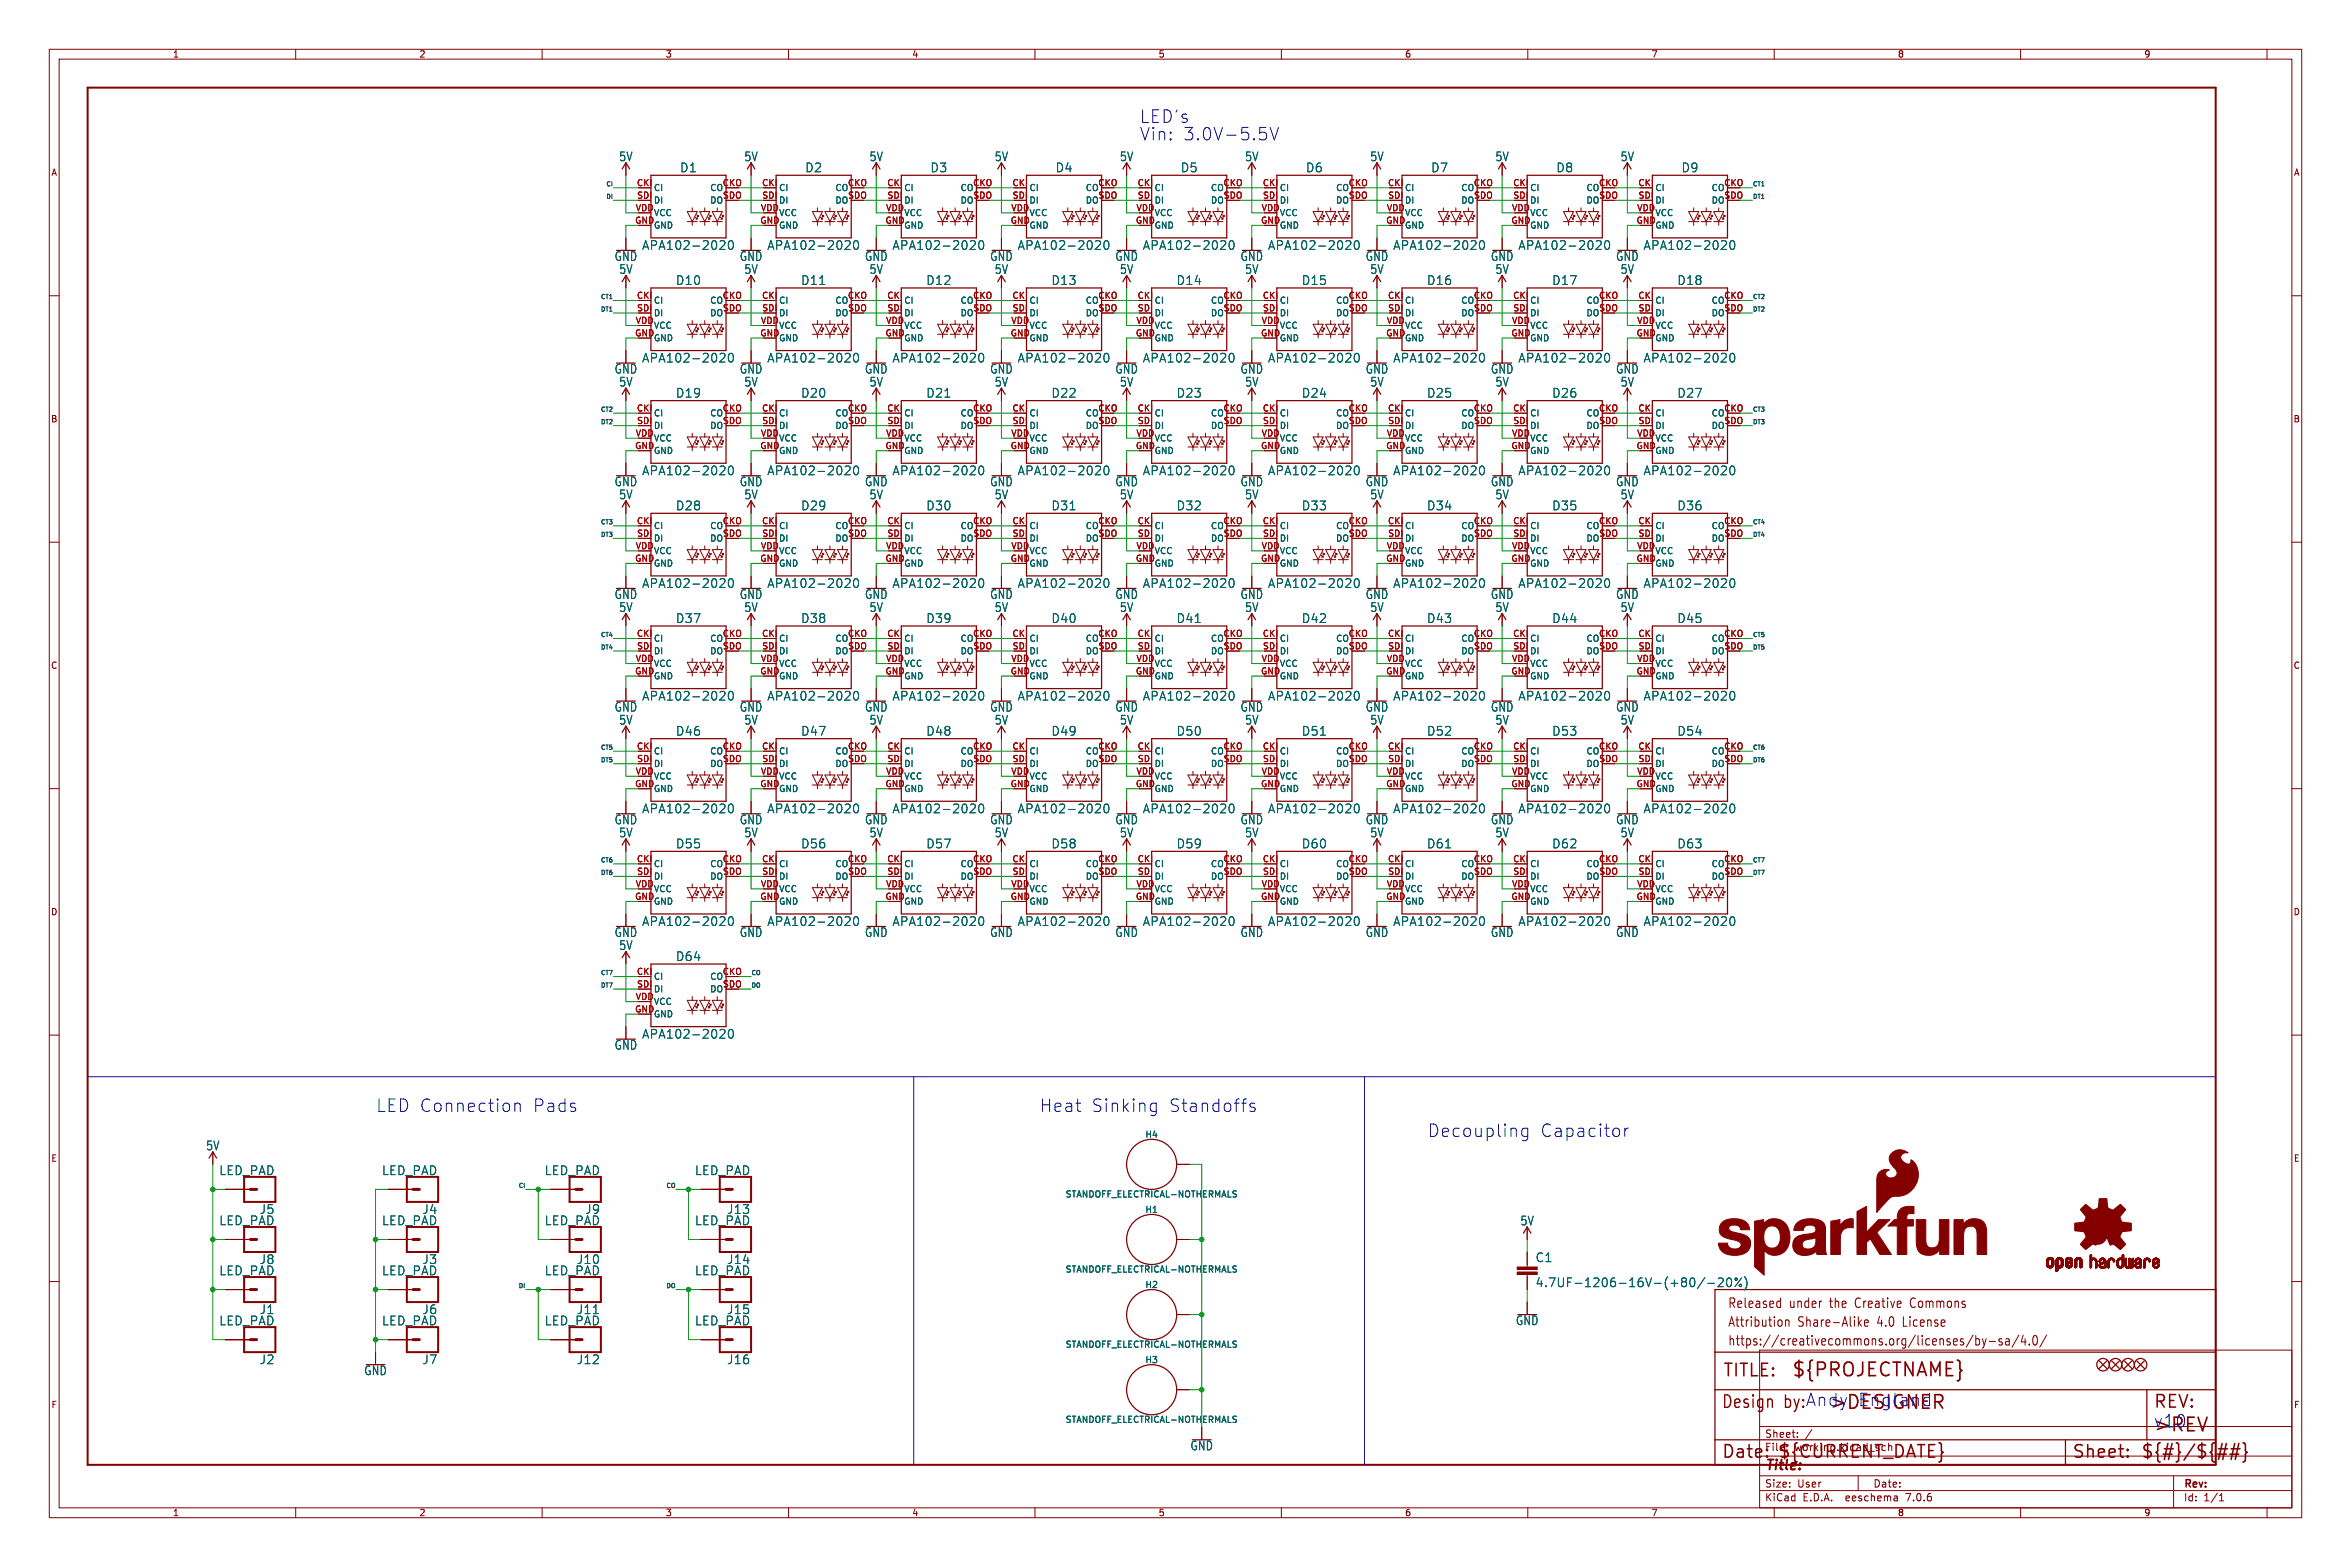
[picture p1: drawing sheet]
<svg xmlns="http://www.w3.org/2000/svg" width="477mm" height="318mm" viewBox="0 0 477 318" stroke-linecap="round" stroke-linejoin="round" font-family="sans-serif">
<defs><g id="words">
<g font-size="3.8" fill="#840000">
<text x="363.5" y="279.7">${PROJECTNAME}</text>
<text x="436.9" y="290.9">&gt;REV</text>
</g>
<text font-size="3.8" fill="#0000c2" x="371.1" y="286.3">&gt;DESIGNER</text>
<g font-size="3.5" fill="#0000c2">
<text x="231.1" y="28.7">Vin:</text>
<text x="231.1" y="25.2">LED's</text>
<text x="239.9" y="28.7">3.0V-5.5V</text>
<text x="76.2" y="225.8">LED Connection</text>
<text x="107.9" y="225.8">Pads</text>
<text x="210.8" y="225.8">Heat</text>
<text x="221.3" y="225.8">Sinking</text>
<text x="237" y="225.8">Standoffs</text>
<text x="289.6" y="230.9">Decoupling</text>
<text x="312.4" y="230.9">Capacitor</text>
<text x="362" y="286">by:Andy</text>
<text x="376.9" y="285.5">England</text>
<text x="436.9" y="289.8">v10</text>
</g>
<g font-size="3.5" fill="#840000">
<text x="349.5" y="279.7">TITLE:</text>
<text x="349.2" y="286">Design</text>
<text x="436.9" y="286">REV:</text>
<text x="349.2" y="296.2">Date:</text>
<text x="360.7" y="296.2">${CURRENT_DATE}</text>
<text x="420.4" y="296.2">Sheet:</text>
<text x="434.3" y="296.2">${#}/${##}</text>
</g>
<text font-size="2.8" fill="#840000" x="358" y="298.8">Title:</text>
<g font-size="2.7" fill="#840000">
<text x="350.5" y="269.5">Attribution</text>
<text x="350.5" y="265.6">Released</text>
<text x="363.1" y="265.6">under</text>
<text x="364.8" y="269.5">Share-Alike</text>
<text x="371.5" y="265.6">the</text>
<text x="376.9" y="265.6">Creative</text>
<text x="381.1" y="269.5">4.0</text>
<text x="386.5" y="269.5">License</text>
<text x="388.3" y="265.6">Commons</text>
<text x="350.5" y="273.3">https://creativecommons.org/licenses/by-sa/4.0/</text>
</g>
<g font-size="2.5" fill="#006464">
<text x="125.6" y="32.9">5V</text>
<text x="137.9" y="35.2">D1</text>
<text x="151" y="32.9">5V</text>
<text x="163.3" y="35.2">D2</text>
<text x="176.4" y="32.9">5V</text>
<text x="188.7" y="35.2">D3</text>
<text x="201.8" y="32.9">5V</text>
<text x="214.1" y="35.2">D4</text>
<text x="227.2" y="32.9">5V</text>
<text x="239.5" y="35.2">D5</text>
<text x="252.6" y="32.9">5V</text>
<text x="264.9" y="35.2">D6</text>
<text x="278" y="32.9">5V</text>
<text x="290.3" y="35.2">D7</text>
<text x="303.4" y="32.9">5V</text>
<text x="315.7" y="35.2">D8</text>
<text x="328.8" y="32.9">5V</text>
<text x="341.1" y="35.2">D9</text>
<text x="124.6" y="53.1">GND</text>
<text x="130.2" y="50.9">APA102-2020</text>
<text x="150" y="53.1">GND</text>
<text x="155.6" y="50.9">APA102-2020</text>
<text x="175.4" y="53.1">GND</text>
<text x="181" y="50.9">APA102-2020</text>
<text x="200.8" y="53.1">GND</text>
<text x="206.4" y="50.9">APA102-2020</text>
<text x="226.2" y="53.1">GND</text>
<text x="231.8" y="50.9">APA102-2020</text>
<text x="251.6" y="53.1">GND</text>
<text x="257.2" y="50.9">APA102-2020</text>
<text x="277" y="53.1">GND</text>
<text x="282.6" y="50.9">APA102-2020</text>
<text x="302.4" y="53.1">GND</text>
<text x="308" y="50.9">APA102-2020</text>
<text x="327.8" y="53.1">GND</text>
<text x="333.4" y="50.9">APA102-2020</text>
<text x="125.6" y="55.8">5V</text>
<text x="137.1" y="58">D10</text>
<text x="151" y="55.8">5V</text>
<text x="162.5" y="58">D11</text>
<text x="176.4" y="55.8">5V</text>
<text x="187.9" y="58">D12</text>
<text x="201.8" y="55.8">5V</text>
<text x="213.3" y="58">D13</text>
<text x="227.2" y="55.8">5V</text>
<text x="238.7" y="58">D14</text>
<text x="252.6" y="55.8">5V</text>
<text x="264.1" y="58">D15</text>
<text x="278" y="55.8">5V</text>
<text x="289.5" y="58">D16</text>
<text x="303.4" y="55.8">5V</text>
<text x="314.9" y="58">D17</text>
<text x="328.8" y="55.8">5V</text>
<text x="340.3" y="58">D18</text>
<text x="124.6" y="76">GND</text>
<text x="130.2" y="73.8">APA102-2020</text>
<text x="150" y="76">GND</text>
<text x="155.6" y="73.8">APA102-2020</text>
<text x="175.4" y="76">GND</text>
<text x="181" y="73.8">APA102-2020</text>
<text x="200.8" y="76">GND</text>
<text x="206.4" y="73.8">APA102-2020</text>
<text x="226.2" y="76">GND</text>
<text x="231.8" y="73.8">APA102-2020</text>
<text x="251.6" y="76">GND</text>
<text x="257.2" y="73.8">APA102-2020</text>
<text x="277" y="76">GND</text>
<text x="282.6" y="73.8">APA102-2020</text>
<text x="302.4" y="76">GND</text>
<text x="308" y="73.8">APA102-2020</text>
<text x="327.8" y="76">GND</text>
<text x="333.4" y="73.8">APA102-2020</text>
<text x="125.6" y="78.6">5V</text>
<text x="137.1" y="80.9">D19</text>
<text x="151" y="78.6">5V</text>
<text x="162.5" y="80.9">D20</text>
<text x="176.4" y="78.6">5V</text>
<text x="187.9" y="80.9">D21</text>
<text x="201.8" y="78.6">5V</text>
<text x="213.3" y="80.9">D22</text>
<text x="227.2" y="78.6">5V</text>
<text x="238.7" y="80.9">D23</text>
<text x="252.6" y="78.6">5V</text>
<text x="264.1" y="80.9">D24</text>
<text x="278" y="78.6">5V</text>
<text x="289.5" y="80.9">D25</text>
<text x="303.4" y="78.6">5V</text>
<text x="314.9" y="80.9">D26</text>
<text x="328.8" y="78.6">5V</text>
<text x="340.3" y="80.9">D27</text>
<text x="124.6" y="98.9">GND</text>
<text x="125.6" y="101.5">5V</text>
<text x="130.2" y="96.6">APA102-2020</text>
<text x="150" y="98.9">GND</text>
<text x="151" y="101.5">5V</text>
<text x="155.6" y="96.6">APA102-2020</text>
<text x="175.4" y="98.9">GND</text>
<text x="176.4" y="101.5">5V</text>
<text x="181" y="96.6">APA102-2020</text>
<text x="200.8" y="98.9">GND</text>
<text x="201.8" y="101.5">5V</text>
<text x="206.4" y="96.6">APA102-2020</text>
<text x="226.2" y="98.9">GND</text>
<text x="227.2" y="101.5">5V</text>
<text x="231.8" y="96.6">APA102-2020</text>
<text x="251.6" y="98.9">GND</text>
<text x="252.6" y="101.5">5V</text>
<text x="257.2" y="96.6">APA102-2020</text>
<text x="277" y="98.9">GND</text>
<text x="278" y="101.5">5V</text>
<text x="282.6" y="96.6">APA102-2020</text>
<text x="302.4" y="98.9">GND</text>
<text x="303.4" y="101.5">5V</text>
<text x="308" y="96.6">APA102-2020</text>
<text x="327.8" y="98.9">GND</text>
<text x="328.8" y="101.5">5V</text>
<text x="333.4" y="96.6">APA102-2020</text>
<text x="137.1" y="103.7">D28</text>
<text x="162.5" y="103.7">D29</text>
<text x="187.9" y="103.7">D30</text>
<text x="213.3" y="103.7">D31</text>
<text x="238.7" y="103.7">D32</text>
<text x="264.1" y="103.7">D33</text>
<text x="289.5" y="103.7">D34</text>
<text x="314.9" y="103.7">D35</text>
<text x="340.3" y="103.7">D36</text>
<text x="130.2" y="119.5">APA102-2020</text>
<text x="155.6" y="119.5">APA102-2020</text>
<text x="181" y="119.5">APA102-2020</text>
<text x="206.4" y="119.5">APA102-2020</text>
<text x="231.8" y="119.5">APA102-2020</text>
<text x="257.2" y="119.5">APA102-2020</text>
<text x="282.6" y="119.5">APA102-2020</text>
<text x="308" y="119.5">APA102-2020</text>
<text x="333.4" y="119.5">APA102-2020</text>
<text x="124.6" y="121.7">GND</text>
<text x="125.6" y="124.4">5V</text>
<text x="150" y="121.7">GND</text>
<text x="151" y="124.4">5V</text>
<text x="175.4" y="121.7">GND</text>
<text x="176.4" y="124.4">5V</text>
<text x="200.8" y="121.7">GND</text>
<text x="201.8" y="124.4">5V</text>
<text x="226.2" y="121.7">GND</text>
<text x="227.2" y="124.4">5V</text>
<text x="251.6" y="121.7">GND</text>
<text x="252.6" y="124.4">5V</text>
<text x="277" y="121.7">GND</text>
<text x="278" y="124.4">5V</text>
<text x="302.4" y="121.7">GND</text>
<text x="303.4" y="124.4">5V</text>
<text x="327.8" y="121.7">GND</text>
<text x="328.8" y="124.4">5V</text>
<text x="137.1" y="126.6">D37</text>
<text x="162.5" y="126.6">D38</text>
<text x="187.9" y="126.6">D39</text>
<text x="213.3" y="126.6">D40</text>
<text x="238.7" y="126.6">D41</text>
<text x="264.1" y="126.6">D42</text>
<text x="289.5" y="126.6">D43</text>
<text x="314.9" y="126.6">D44</text>
<text x="340.3" y="126.6">D45</text>
<text x="130.2" y="142.3">APA102-2020</text>
<text x="155.6" y="142.3">APA102-2020</text>
<text x="181" y="142.3">APA102-2020</text>
<text x="206.4" y="142.3">APA102-2020</text>
<text x="231.8" y="142.3">APA102-2020</text>
<text x="257.2" y="142.3">APA102-2020</text>
<text x="282.6" y="142.3">APA102-2020</text>
<text x="308" y="142.3">APA102-2020</text>
<text x="333.4" y="142.3">APA102-2020</text>
<text x="124.6" y="144.6">GND</text>
<text x="125.6" y="147.2">5V</text>
<text x="137.1" y="149.5">D46</text>
<text x="150" y="144.6">GND</text>
<text x="151" y="147.2">5V</text>
<text x="162.5" y="149.5">D47</text>
<text x="175.4" y="144.6">GND</text>
<text x="176.4" y="147.2">5V</text>
<text x="187.9" y="149.5">D48</text>
<text x="200.8" y="144.6">GND</text>
<text x="201.8" y="147.2">5V</text>
<text x="213.3" y="149.5">D49</text>
<text x="226.2" y="144.6">GND</text>
<text x="227.2" y="147.2">5V</text>
<text x="238.7" y="149.5">D50</text>
<text x="251.6" y="144.6">GND</text>
<text x="252.6" y="147.2">5V</text>
<text x="264.1" y="149.5">D51</text>
<text x="277" y="144.6">GND</text>
<text x="278" y="147.2">5V</text>
<text x="289.5" y="149.5">D52</text>
<text x="302.4" y="144.6">GND</text>
<text x="303.4" y="147.2">5V</text>
<text x="314.9" y="149.5">D53</text>
<text x="327.8" y="144.6">GND</text>
<text x="328.8" y="147.2">5V</text>
<text x="340.3" y="149.5">D54</text>
<text x="124.6" y="167.4">GND</text>
<text x="130.2" y="165.2">APA102-2020</text>
<text x="150" y="167.4">GND</text>
<text x="155.6" y="165.2">APA102-2020</text>
<text x="175.4" y="167.4">GND</text>
<text x="181" y="165.2">APA102-2020</text>
<text x="200.8" y="167.4">GND</text>
<text x="206.4" y="165.2">APA102-2020</text>
<text x="226.2" y="167.4">GND</text>
<text x="231.8" y="165.2">APA102-2020</text>
<text x="251.6" y="167.4">GND</text>
<text x="257.2" y="165.2">APA102-2020</text>
<text x="277" y="167.4">GND</text>
<text x="282.6" y="165.2">APA102-2020</text>
<text x="302.4" y="167.4">GND</text>
<text x="308" y="165.2">APA102-2020</text>
<text x="327.8" y="167.4">GND</text>
<text x="333.4" y="165.2">APA102-2020</text>
<text x="125.6" y="170.1">5V</text>
<text x="137.1" y="172.3">D55</text>
<text x="151" y="170.1">5V</text>
<text x="162.5" y="172.3">D56</text>
<text x="176.4" y="170.1">5V</text>
<text x="187.9" y="172.3">D57</text>
<text x="201.8" y="170.1">5V</text>
<text x="213.3" y="172.3">D58</text>
<text x="227.2" y="170.1">5V</text>
<text x="238.7" y="172.3">D59</text>
<text x="252.6" y="170.1">5V</text>
<text x="264.1" y="172.3">D60</text>
<text x="278" y="170.1">5V</text>
<text x="289.5" y="172.3">D61</text>
<text x="303.4" y="170.1">5V</text>
<text x="314.9" y="172.3">D62</text>
<text x="328.8" y="170.1">5V</text>
<text x="340.3" y="172.3">D63</text>
<text x="124.6" y="190.3">GND</text>
<text x="130.2" y="188.1">APA102-2020</text>
<text x="150" y="190.3">GND</text>
<text x="155.6" y="188.1">APA102-2020</text>
<text x="175.4" y="190.3">GND</text>
<text x="181" y="188.1">APA102-2020</text>
<text x="200.8" y="190.3">GND</text>
<text x="206.4" y="188.1">APA102-2020</text>
<text x="226.2" y="190.3">GND</text>
<text x="231.8" y="188.1">APA102-2020</text>
<text x="251.6" y="190.3">GND</text>
<text x="257.2" y="188.1">APA102-2020</text>
<text x="277" y="190.3">GND</text>
<text x="282.6" y="188.1">APA102-2020</text>
<text x="302.4" y="190.3">GND</text>
<text x="308" y="188.1">APA102-2020</text>
<text x="327.8" y="190.3">GND</text>
<text x="333.4" y="188.1">APA102-2020</text>
<text x="125.6" y="192.9">5V</text>
<text x="137.1" y="195.2">D64</text>
<text x="124.6" y="213.2">GND</text>
<text x="130.2" y="210.9">APA102-2020</text>
<text x="41.7" y="233.6">5V</text>
<text x="44.4" y="238.6">LED_PAD</text>
<text x="77.4" y="238.6">LED_PAD</text>
<text x="110.5" y="238.6">LED_PAD</text>
<text x="140.9" y="238.6">LED_PAD</text>
<text x="44.4" y="248.8">LED_PAD</text>
<text x="52.6" y="246.5">J5</text>
<text x="77.4" y="248.8">LED_PAD</text>
<text x="85.6" y="246.5">J4</text>
<text x="110.5" y="248.8">LED_PAD</text>
<text x="118.7" y="246.5">J9</text>
<text x="140.9" y="248.8">LED_PAD</text>
<text x="147.5" y="246.5">J13</text>
<text x="308.4" y="248.8">5V</text>
<text x="52.6" y="256.6">J8</text>
<text x="85.6" y="256.6">J3</text>
<text x="117" y="256.6">J10</text>
<text x="147.5" y="256.6">J14</text>
<text x="311.5" y="256.3">C1</text>
<text x="44.4" y="258.9">LED_PAD</text>
<text x="77.4" y="258.9">LED_PAD</text>
<text x="110.5" y="258.9">LED_PAD</text>
<text x="140.9" y="258.9">LED_PAD</text>
<text x="311.5" y="261.3">4.7UF-1206-16V-(+80/-20%)</text>
<text x="44.4" y="269.1">LED_PAD</text>
<text x="52.6" y="266.8">J1</text>
<text x="77.4" y="269.1">LED_PAD</text>
<text x="85.6" y="266.8">J6</text>
<text x="110.5" y="269.1">LED_PAD</text>
<text x="117" y="266.8">J11</text>
<text x="140.9" y="269.1">LED_PAD</text>
<text x="147.5" y="266.8">J15</text>
<text x="307.5" y="269">GND</text>
<text x="52.6" y="277">J2</text>
<text x="73.8" y="279.2">GND</text>
<text x="85.6" y="277">J7</text>
<text x="117" y="277">J12</text>
<text x="147.5" y="277">J16</text>
<text x="241.5" y="294.4">GND</text>
</g>
<g font-size="2.1" fill="#840000">
<text x="358" y="291.9">Sheet:</text>
<text x="358" y="294.6">File:</text>
<text x="364.1" y="294.6">working.kicad_sch</text>
<text x="358" y="304.8">KiCad</text>
<text x="358" y="302">Size:</text>
<text x="364.7" y="302">User</text>
<text x="365.8" y="304.8">E.D.A.</text>
<text x="374.7" y="304.8">eeschema</text>
<text x="380" y="302">Date:</text>
<text x="387" y="304.8">7.0.6</text>
<text x="443" y="302.2">Rev:</text>
<text x="443" y="304.8">Id:</text>
<text x="447.1" y="304.8">1/1</text>
</g>
<g font-size="1.8" fill="#840000">
<text x="35" y="11.9">1</text>
<text x="85" y="11.9">2</text>
<text x="135" y="11.9">3</text>
<text x="185" y="11.9">4</text>
<text x="235" y="11.9">5</text>
<text x="285" y="11.9">6</text>
<text x="335" y="11.9">7</text>
<text x="385" y="11.9">8</text>
<text x="435" y="11.9">9</text>
<text x="10.3" y="35.9">A</text>
<text x="465.4" y="35.9">A</text>
<text x="10.3" y="85.9">B</text>
<text x="465.3" y="85.9">B</text>
<text x="10.3" y="135.9">C</text>
<text x="465.3" y="135.9">C</text>
<text x="10.3" y="185.9">D</text>
<text x="465.3" y="185.9">D</text>
<text x="10.3" y="235.9">E</text>
<text x="465.4" y="235.9">E</text>
<text x="10.3" y="285.9">F</text>
<text x="465.4" y="285.9">F</text>
<text x="35" y="307.8">1</text>
<text x="85" y="307.8">2</text>
<text x="135" y="307.8">3</text>
<text x="185" y="307.8">4</text>
<text x="235" y="307.8">5</text>
<text x="285" y="307.8">6</text>
<text x="335" y="307.8">7</text>
<text x="385" y="307.8">8</text>
<text x="435" y="307.8">9</text>
</g>
<g font-size="1.8" fill="#a90000">
<text x="129.1" y="37.8">CKI</text>
<text x="129.2" y="40.4">SDI</text>
<text x="132.6" y="41.5">DI</text>
<text x="144" y="39">CO</text>
<text x="144" y="41.5">DO</text>
<text x="146.6" y="37.8">CKO</text>
<text x="146.6" y="40.4">SDO</text>
<text x="154.5" y="37.8">CKI</text>
<text x="154.6" y="40.4">SDI</text>
<text x="158" y="41.5">DI</text>
<text x="169.4" y="39">CO</text>
<text x="169.4" y="41.5">DO</text>
<text x="172" y="37.8">CKO</text>
<text x="172" y="40.4">SDO</text>
<text x="179.9" y="37.8">CKI</text>
<text x="180" y="40.4">SDI</text>
<text x="183.4" y="41.5">DI</text>
<text x="194.8" y="39">CO</text>
<text x="194.8" y="41.5">DO</text>
<text x="197.4" y="37.8">CKO</text>
<text x="197.4" y="40.4">SDO</text>
<text x="205.3" y="37.8">CKI</text>
<text x="205.4" y="40.4">SDI</text>
<text x="208.8" y="41.5">DI</text>
<text x="220.2" y="39">CO</text>
<text x="220.2" y="41.5">DO</text>
<text x="222.8" y="37.8">CKO</text>
<text x="222.8" y="40.4">SDO</text>
<text x="230.7" y="37.8">CKI</text>
<text x="230.8" y="40.4">SDI</text>
<text x="234.2" y="41.5">DI</text>
<text x="245.6" y="39">CO</text>
<text x="245.6" y="41.5">DO</text>
<text x="248.2" y="37.8">CKO</text>
<text x="248.2" y="40.4">SDO</text>
<text x="256.1" y="37.8">CKI</text>
<text x="256.2" y="40.4">SDI</text>
<text x="259.6" y="41.5">DI</text>
<text x="271" y="39">CO</text>
<text x="271" y="41.5">DO</text>
<text x="273.6" y="37.8">CKO</text>
<text x="273.6" y="40.4">SDO</text>
<text x="281.5" y="37.8">CKI</text>
<text x="281.6" y="40.4">SDI</text>
<text x="285" y="41.5">DI</text>
<text x="296.4" y="39">CO</text>
<text x="296.4" y="41.5">DO</text>
<text x="299" y="37.8">CKO</text>
<text x="299" y="40.4">SDO</text>
<text x="306.9" y="37.8">CKI</text>
<text x="307" y="40.4">SDI</text>
<text x="310.4" y="41.5">DI</text>
<text x="321.8" y="39">CO</text>
<text x="321.8" y="41.5">DO</text>
<text x="324.4" y="37.8">CKO</text>
<text x="324.4" y="40.4">SDO</text>
<text x="332.3" y="37.8">CKI</text>
<text x="332.4" y="40.4">SDI</text>
<text x="335.8" y="41.5">DI</text>
<text x="347.2" y="39">CO</text>
<text x="347.2" y="41.5">DO</text>
<text x="349.8" y="37.8">CKO</text>
<text x="349.8" y="40.4">SDO</text>
<text x="128.8" y="45.5">GND</text>
<text x="128.9" y="42.9">VDD</text>
<text x="154.2" y="45.5">GND</text>
<text x="154.3" y="42.9">VDD</text>
<text x="179.6" y="45.5">GND</text>
<text x="179.7" y="42.9">VDD</text>
<text x="183.4" y="46.6">GND</text>
<text x="205" y="45.5">GND</text>
<text x="205.1" y="42.9">VDD</text>
<text x="208.8" y="46.6">GND</text>
<text x="230.4" y="45.5">GND</text>
<text x="230.5" y="42.9">VDD</text>
<text x="255.8" y="45.5">GND</text>
<text x="255.9" y="42.9">VDD</text>
<text x="259.6" y="46.6">GND</text>
<text x="281.2" y="45.5">GND</text>
<text x="281.3" y="42.9">VDD</text>
<text x="306.6" y="45.5">GND</text>
<text x="306.7" y="42.9">VDD</text>
<text x="332" y="45.5">GND</text>
<text x="332.1" y="42.9">VDD</text>
<text x="335.8" y="46.6">GND</text>
<text x="128.9" y="65.8">VDD</text>
<text x="129.1" y="60.7">CKI</text>
<text x="129.2" y="63.2">SDI</text>
<text x="132.6" y="64.4">DI</text>
<text x="144" y="61.8">CO</text>
<text x="144" y="64.4">DO</text>
<text x="146.6" y="60.7">CKO</text>
<text x="146.6" y="63.2">SDO</text>
<text x="154.3" y="65.8">VDD</text>
<text x="154.5" y="60.7">CKI</text>
<text x="154.6" y="63.2">SDI</text>
<text x="158" y="64.4">DI</text>
<text x="169.4" y="61.8">CO</text>
<text x="169.4" y="64.4">DO</text>
<text x="172" y="60.7">CKO</text>
<text x="172" y="63.2">SDO</text>
<text x="179.7" y="65.8">VDD</text>
<text x="179.9" y="60.7">CKI</text>
<text x="180" y="63.2">SDI</text>
<text x="183.4" y="64.4">DI</text>
<text x="194.8" y="61.8">CO</text>
<text x="194.8" y="64.4">DO</text>
<text x="197.4" y="60.7">CKO</text>
<text x="197.4" y="63.2">SDO</text>
<text x="205.1" y="65.8">VDD</text>
<text x="205.3" y="60.7">CKI</text>
<text x="205.4" y="63.2">SDI</text>
<text x="208.8" y="64.4">DI</text>
<text x="220.2" y="61.8">CO</text>
<text x="220.2" y="64.4">DO</text>
<text x="222.8" y="60.7">CKO</text>
<text x="222.8" y="63.2">SDO</text>
<text x="230.5" y="65.8">VDD</text>
<text x="230.7" y="60.7">CKI</text>
<text x="230.8" y="63.2">SDI</text>
<text x="234.2" y="64.4">DI</text>
<text x="245.6" y="61.8">CO</text>
<text x="245.6" y="64.4">DO</text>
<text x="248.2" y="60.7">CKO</text>
<text x="248.2" y="63.2">SDO</text>
<text x="255.9" y="65.8">VDD</text>
<text x="256.1" y="60.7">CKI</text>
<text x="256.2" y="63.2">SDI</text>
<text x="259.6" y="64.4">DI</text>
<text x="271" y="61.8">CO</text>
<text x="271" y="64.4">DO</text>
<text x="273.6" y="60.7">CKO</text>
<text x="273.6" y="63.2">SDO</text>
<text x="281.3" y="65.8">VDD</text>
<text x="281.5" y="60.7">CKI</text>
<text x="281.6" y="63.2">SDI</text>
<text x="285" y="64.4">DI</text>
<text x="296.4" y="61.8">CO</text>
<text x="296.4" y="64.4">DO</text>
<text x="299" y="60.7">CKO</text>
<text x="299" y="63.2">SDO</text>
<text x="306.7" y="65.8">VDD</text>
<text x="306.9" y="60.7">CKI</text>
<text x="307" y="63.2">SDI</text>
<text x="310.4" y="64.4">DI</text>
<text x="321.8" y="61.8">CO</text>
<text x="321.8" y="64.4">DO</text>
<text x="324.4" y="60.7">CKO</text>
<text x="324.4" y="63.2">SDO</text>
<text x="332.1" y="65.8">VDD</text>
<text x="332.3" y="60.7">CKI</text>
<text x="332.4" y="63.2">SDI</text>
<text x="335.8" y="64.4">DI</text>
<text x="347.2" y="61.8">CO</text>
<text x="347.2" y="64.4">DO</text>
<text x="349.8" y="60.7">CKO</text>
<text x="349.8" y="63.2">SDO</text>
<text x="128.8" y="68.3">GND</text>
<text x="154.2" y="68.3">GND</text>
<text x="179.6" y="68.3">GND</text>
<text x="183.4" y="69.4">GND</text>
<text x="205" y="68.3">GND</text>
<text x="208.8" y="69.4">GND</text>
<text x="230.4" y="68.3">GND</text>
<text x="255.8" y="68.3">GND</text>
<text x="259.6" y="69.4">GND</text>
<text x="281.2" y="68.3">GND</text>
<text x="306.6" y="68.3">GND</text>
<text x="332" y="68.3">GND</text>
<text x="335.8" y="69.4">GND</text>
<text x="129.1" y="83.6">CKI</text>
<text x="146.6" y="83.6">CKO</text>
<text x="154.5" y="83.6">CKI</text>
<text x="172" y="83.6">CKO</text>
<text x="179.9" y="83.6">CKI</text>
<text x="197.4" y="83.6">CKO</text>
<text x="205.3" y="83.6">CKI</text>
<text x="222.8" y="83.6">CKO</text>
<text x="230.7" y="83.6">CKI</text>
<text x="248.2" y="83.6">CKO</text>
<text x="256.1" y="83.6">CKI</text>
<text x="273.6" y="83.6">CKO</text>
<text x="281.5" y="83.6">CKI</text>
<text x="299" y="83.6">CKO</text>
<text x="306.9" y="83.6">CKI</text>
<text x="324.4" y="83.6">CKO</text>
<text x="332.3" y="83.6">CKI</text>
<text x="349.8" y="83.6">CKO</text>
<text x="128.9" y="88.6">VDD</text>
<text x="129.2" y="86.1">SDI</text>
<text x="132.6" y="87.2">DI</text>
<text x="144" y="84.7">CO</text>
<text x="144" y="87.2">DO</text>
<text x="146.6" y="86.1">SDO</text>
<text x="154.3" y="88.6">VDD</text>
<text x="154.6" y="86.1">SDI</text>
<text x="158" y="87.2">DI</text>
<text x="169.4" y="84.7">CO</text>
<text x="169.4" y="87.2">DO</text>
<text x="172" y="86.1">SDO</text>
<text x="179.7" y="88.6">VDD</text>
<text x="180" y="86.1">SDI</text>
<text x="183.4" y="87.2">DI</text>
<text x="194.8" y="84.7">CO</text>
<text x="194.8" y="87.2">DO</text>
<text x="197.4" y="86.1">SDO</text>
<text x="205.1" y="88.6">VDD</text>
<text x="205.4" y="86.1">SDI</text>
<text x="208.8" y="87.2">DI</text>
<text x="220.2" y="84.7">CO</text>
<text x="220.2" y="87.2">DO</text>
<text x="222.8" y="86.1">SDO</text>
<text x="230.5" y="88.6">VDD</text>
<text x="230.8" y="86.1">SDI</text>
<text x="234.2" y="87.2">DI</text>
<text x="245.6" y="84.7">CO</text>
<text x="245.6" y="87.2">DO</text>
<text x="248.2" y="86.1">SDO</text>
<text x="255.9" y="88.6">VDD</text>
<text x="256.2" y="86.1">SDI</text>
<text x="259.6" y="87.2">DI</text>
<text x="271" y="84.7">CO</text>
<text x="271" y="87.2">DO</text>
<text x="273.6" y="86.1">SDO</text>
<text x="281.3" y="88.6">VDD</text>
<text x="281.6" y="86.1">SDI</text>
<text x="285" y="87.2">DI</text>
<text x="296.4" y="84.7">CO</text>
<text x="296.4" y="87.2">DO</text>
<text x="299" y="86.1">SDO</text>
<text x="306.7" y="88.6">VDD</text>
<text x="307" y="86.1">SDI</text>
<text x="310.4" y="87.2">DI</text>
<text x="321.8" y="84.7">CO</text>
<text x="321.8" y="87.2">DO</text>
<text x="324.4" y="86.1">SDO</text>
<text x="332.1" y="88.6">VDD</text>
<text x="332.4" y="86.1">SDI</text>
<text x="335.8" y="87.2">DI</text>
<text x="347.2" y="84.7">CO</text>
<text x="347.2" y="87.2">DO</text>
<text x="349.8" y="86.1">SDO</text>
<text x="128.8" y="91.2">GND</text>
<text x="154.2" y="91.2">GND</text>
<text x="179.6" y="91.2">GND</text>
<text x="183.4" y="92.3">GND</text>
<text x="205" y="91.2">GND</text>
<text x="208.8" y="92.3">GND</text>
<text x="230.4" y="91.2">GND</text>
<text x="255.8" y="91.2">GND</text>
<text x="259.6" y="92.3">GND</text>
<text x="281.2" y="91.2">GND</text>
<text x="306.6" y="91.2">GND</text>
<text x="332" y="91.2">GND</text>
<text x="335.8" y="92.3">GND</text>
<text x="129.1" y="106.4">CKI</text>
<text x="144" y="107.5">CO</text>
<text x="146.6" y="106.4">CKO</text>
<text x="154.5" y="106.4">CKI</text>
<text x="169.4" y="107.5">CO</text>
<text x="172" y="106.4">CKO</text>
<text x="179.9" y="106.4">CKI</text>
<text x="194.8" y="107.5">CO</text>
<text x="197.4" y="106.4">CKO</text>
<text x="205.3" y="106.4">CKI</text>
<text x="220.2" y="107.5">CO</text>
<text x="222.8" y="106.4">CKO</text>
<text x="230.7" y="106.4">CKI</text>
<text x="245.6" y="107.5">CO</text>
<text x="248.2" y="106.4">CKO</text>
<text x="256.1" y="106.4">CKI</text>
<text x="271" y="107.5">CO</text>
<text x="273.6" y="106.4">CKO</text>
<text x="281.5" y="106.4">CKI</text>
<text x="296.4" y="107.5">CO</text>
<text x="299" y="106.4">CKO</text>
<text x="306.9" y="106.4">CKI</text>
<text x="321.8" y="107.5">CO</text>
<text x="324.4" y="106.4">CKO</text>
<text x="332.3" y="106.4">CKI</text>
<text x="347.2" y="107.5">CO</text>
<text x="349.8" y="106.4">CKO</text>
<text x="128.9" y="111.5">VDD</text>
<text x="129.2" y="109">SDI</text>
<text x="132.6" y="110.1">DI</text>
<text x="144" y="110.1">DO</text>
<text x="146.6" y="109">SDO</text>
<text x="154.3" y="111.5">VDD</text>
<text x="154.6" y="109">SDI</text>
<text x="158" y="110.1">DI</text>
<text x="169.4" y="110.1">DO</text>
<text x="172" y="109">SDO</text>
<text x="179.7" y="111.5">VDD</text>
<text x="180" y="109">SDI</text>
<text x="183.4" y="110.1">DI</text>
<text x="194.8" y="110.1">DO</text>
<text x="197.4" y="109">SDO</text>
<text x="205.1" y="111.5">VDD</text>
<text x="205.4" y="109">SDI</text>
<text x="208.8" y="110.1">DI</text>
<text x="220.2" y="110.1">DO</text>
<text x="222.8" y="109">SDO</text>
<text x="230.5" y="111.5">VDD</text>
<text x="230.8" y="109">SDI</text>
<text x="234.2" y="110.1">DI</text>
<text x="245.6" y="110.1">DO</text>
<text x="248.2" y="109">SDO</text>
<text x="255.9" y="111.5">VDD</text>
<text x="256.2" y="109">SDI</text>
<text x="259.6" y="110.1">DI</text>
<text x="271" y="110.1">DO</text>
<text x="273.6" y="109">SDO</text>
<text x="281.3" y="111.5">VDD</text>
<text x="281.6" y="109">SDI</text>
<text x="285" y="110.1">DI</text>
<text x="296.4" y="110.1">DO</text>
<text x="299" y="109">SDO</text>
<text x="306.7" y="111.5">VDD</text>
<text x="307" y="109">SDI</text>
<text x="310.4" y="110.1">DI</text>
<text x="321.8" y="110.1">DO</text>
<text x="324.4" y="109">SDO</text>
<text x="332.1" y="111.5">VDD</text>
<text x="332.4" y="109">SDI</text>
<text x="335.8" y="110.1">DI</text>
<text x="347.2" y="110.1">DO</text>
<text x="349.8" y="109">SDO</text>
<text x="128.8" y="114">GND</text>
<text x="132.6" y="115.2">GND</text>
<text x="154.2" y="114">GND</text>
<text x="158" y="115.2">GND</text>
<text x="179.6" y="114">GND</text>
<text x="183.4" y="115.2">GND</text>
<text x="205" y="114">GND</text>
<text x="208.8" y="115.2">GND</text>
<text x="230.4" y="114">GND</text>
<text x="234.2" y="115.2">GND</text>
<text x="255.8" y="114">GND</text>
<text x="259.6" y="115.2">GND</text>
<text x="281.2" y="114">GND</text>
<text x="285" y="115.2">GND</text>
<text x="306.6" y="114">GND</text>
<text x="310.4" y="115.2">GND</text>
<text x="332" y="114">GND</text>
<text x="335.8" y="115.2">GND</text>
<text x="129.1" y="129.3">CKI</text>
<text x="129.2" y="131.8">SDI</text>
<text x="144" y="130.4">CO</text>
<text x="146.6" y="129.3">CKO</text>
<text x="146.6" y="131.8">SDO</text>
<text x="154.5" y="129.3">CKI</text>
<text x="154.6" y="131.8">SDI</text>
<text x="169.4" y="130.4">CO</text>
<text x="172" y="129.3">CKO</text>
<text x="172" y="131.8">SDO</text>
<text x="179.9" y="129.3">CKI</text>
<text x="180" y="131.8">SDI</text>
<text x="194.8" y="130.4">CO</text>
<text x="197.4" y="129.3">CKO</text>
<text x="197.4" y="131.8">SDO</text>
<text x="205.3" y="129.3">CKI</text>
<text x="205.4" y="131.8">SDI</text>
<text x="220.2" y="130.4">CO</text>
<text x="222.8" y="129.3">CKO</text>
<text x="222.8" y="131.8">SDO</text>
<text x="230.7" y="129.3">CKI</text>
<text x="230.8" y="131.8">SDI</text>
<text x="245.6" y="130.4">CO</text>
<text x="248.2" y="129.3">CKO</text>
<text x="248.2" y="131.8">SDO</text>
<text x="256.1" y="129.3">CKI</text>
<text x="256.2" y="131.8">SDI</text>
<text x="271" y="130.4">CO</text>
<text x="273.6" y="129.3">CKO</text>
<text x="273.6" y="131.8">SDO</text>
<text x="281.5" y="129.3">CKI</text>
<text x="281.6" y="131.8">SDI</text>
<text x="296.4" y="130.4">CO</text>
<text x="299" y="129.3">CKO</text>
<text x="299" y="131.8">SDO</text>
<text x="306.9" y="129.3">CKI</text>
<text x="307" y="131.8">SDI</text>
<text x="321.8" y="130.4">CO</text>
<text x="324.4" y="129.3">CKO</text>
<text x="324.4" y="131.8">SDO</text>
<text x="332.3" y="129.3">CKI</text>
<text x="332.4" y="131.8">SDI</text>
<text x="347.2" y="130.4">CO</text>
<text x="349.8" y="129.3">CKO</text>
<text x="349.8" y="131.8">SDO</text>
<text x="128.8" y="136.9">GND</text>
<text x="128.9" y="134.4">VDD</text>
<text x="132.6" y="132.9">DI</text>
<text x="144" y="132.9">DO</text>
<text x="154.2" y="136.9">GND</text>
<text x="154.3" y="134.4">VDD</text>
<text x="158" y="132.9">DI</text>
<text x="169.4" y="132.9">DO</text>
<text x="179.6" y="136.9">GND</text>
<text x="179.7" y="134.4">VDD</text>
<text x="183.4" y="132.9">DI</text>
<text x="194.8" y="132.9">DO</text>
<text x="205" y="136.9">GND</text>
<text x="205.1" y="134.4">VDD</text>
<text x="208.8" y="132.9">DI</text>
<text x="220.2" y="132.9">DO</text>
<text x="230.4" y="136.9">GND</text>
<text x="230.5" y="134.4">VDD</text>
<text x="234.2" y="132.9">DI</text>
<text x="245.6" y="132.9">DO</text>
<text x="255.8" y="136.9">GND</text>
<text x="255.9" y="134.4">VDD</text>
<text x="259.6" y="132.9">DI</text>
<text x="271" y="132.9">DO</text>
<text x="281.2" y="136.9">GND</text>
<text x="281.3" y="134.4">VDD</text>
<text x="285" y="132.9">DI</text>
<text x="296.4" y="132.9">DO</text>
<text x="306.6" y="136.9">GND</text>
<text x="306.7" y="134.4">VDD</text>
<text x="310.4" y="132.9">DI</text>
<text x="321.8" y="132.9">DO</text>
<text x="332" y="136.9">GND</text>
<text x="332.1" y="134.4">VDD</text>
<text x="335.8" y="132.9">DI</text>
<text x="347.2" y="132.9">DO</text>
<text x="132.6" y="138">GND</text>
<text x="158" y="138">GND</text>
<text x="183.4" y="138">GND</text>
<text x="208.8" y="138">GND</text>
<text x="234.2" y="138">GND</text>
<text x="259.6" y="138">GND</text>
<text x="285" y="138">GND</text>
<text x="310.4" y="138">GND</text>
<text x="335.8" y="138">GND</text>
<text x="129.1" y="152.1">CKI</text>
<text x="129.2" y="154.7">SDI</text>
<text x="132.6" y="155.8">DI</text>
<text x="144" y="153.3">CO</text>
<text x="144" y="155.8">DO</text>
<text x="146.6" y="152.1">CKO</text>
<text x="146.6" y="154.7">SDO</text>
<text x="154.5" y="152.1">CKI</text>
<text x="154.6" y="154.7">SDI</text>
<text x="158" y="155.8">DI</text>
<text x="169.4" y="153.3">CO</text>
<text x="169.4" y="155.8">DO</text>
<text x="172" y="152.1">CKO</text>
<text x="172" y="154.7">SDO</text>
<text x="179.9" y="152.1">CKI</text>
<text x="180" y="154.7">SDI</text>
<text x="183.4" y="155.8">DI</text>
<text x="194.8" y="153.3">CO</text>
<text x="194.8" y="155.8">DO</text>
<text x="197.4" y="152.1">CKO</text>
<text x="197.4" y="154.7">SDO</text>
<text x="205.3" y="152.1">CKI</text>
<text x="205.4" y="154.7">SDI</text>
<text x="208.8" y="155.8">DI</text>
<text x="220.2" y="153.3">CO</text>
<text x="220.2" y="155.8">DO</text>
<text x="222.8" y="152.1">CKO</text>
<text x="222.8" y="154.7">SDO</text>
<text x="230.7" y="152.1">CKI</text>
<text x="230.8" y="154.7">SDI</text>
<text x="234.2" y="155.8">DI</text>
<text x="245.6" y="153.3">CO</text>
<text x="245.6" y="155.8">DO</text>
<text x="248.2" y="152.1">CKO</text>
<text x="248.2" y="154.7">SDO</text>
<text x="256.1" y="152.1">CKI</text>
<text x="256.2" y="154.7">SDI</text>
<text x="259.6" y="155.8">DI</text>
<text x="271" y="153.3">CO</text>
<text x="271" y="155.8">DO</text>
<text x="273.6" y="152.1">CKO</text>
<text x="273.6" y="154.7">SDO</text>
<text x="281.5" y="152.1">CKI</text>
<text x="281.6" y="154.7">SDI</text>
<text x="285" y="155.8">DI</text>
<text x="296.4" y="153.3">CO</text>
<text x="296.4" y="155.8">DO</text>
<text x="299" y="152.1">CKO</text>
<text x="299" y="154.7">SDO</text>
<text x="306.9" y="152.1">CKI</text>
<text x="307" y="154.7">SDI</text>
<text x="310.4" y="155.8">DI</text>
<text x="321.8" y="153.3">CO</text>
<text x="321.8" y="155.8">DO</text>
<text x="324.4" y="152.1">CKO</text>
<text x="324.4" y="154.7">SDO</text>
<text x="332.3" y="152.1">CKI</text>
<text x="332.4" y="154.7">SDI</text>
<text x="335.8" y="155.8">DI</text>
<text x="347.2" y="153.3">CO</text>
<text x="347.2" y="155.8">DO</text>
<text x="349.8" y="152.1">CKO</text>
<text x="349.8" y="154.7">SDO</text>
<text x="128.8" y="159.8">GND</text>
<text x="128.9" y="157.2">VDD</text>
<text x="132.6" y="160.9">GND</text>
<text x="154.2" y="159.8">GND</text>
<text x="154.3" y="157.2">VDD</text>
<text x="158" y="160.9">GND</text>
<text x="179.6" y="159.8">GND</text>
<text x="179.7" y="157.2">VDD</text>
<text x="183.4" y="160.9">GND</text>
<text x="205" y="159.8">GND</text>
<text x="205.1" y="157.2">VDD</text>
<text x="208.8" y="160.9">GND</text>
<text x="230.4" y="159.8">GND</text>
<text x="230.5" y="157.2">VDD</text>
<text x="234.2" y="160.9">GND</text>
<text x="255.8" y="159.8">GND</text>
<text x="255.9" y="157.2">VDD</text>
<text x="259.6" y="160.9">GND</text>
<text x="281.2" y="159.8">GND</text>
<text x="281.3" y="157.2">VDD</text>
<text x="285" y="160.9">GND</text>
<text x="306.6" y="159.8">GND</text>
<text x="306.7" y="157.2">VDD</text>
<text x="310.4" y="160.9">GND</text>
<text x="332" y="159.8">GND</text>
<text x="332.1" y="157.2">VDD</text>
<text x="335.8" y="160.9">GND</text>
<text x="129.1" y="175">CKI</text>
<text x="129.2" y="177.5">SDI</text>
<text x="132.6" y="178.7">DI</text>
<text x="144" y="176.1">CO</text>
<text x="144" y="178.7">DO</text>
<text x="146.6" y="175">CKO</text>
<text x="146.6" y="177.5">SDO</text>
<text x="154.5" y="175">CKI</text>
<text x="154.6" y="177.5">SDI</text>
<text x="158" y="178.7">DI</text>
<text x="169.4" y="176.1">CO</text>
<text x="169.4" y="178.7">DO</text>
<text x="172" y="175">CKO</text>
<text x="172" y="177.5">SDO</text>
<text x="179.9" y="175">CKI</text>
<text x="180" y="177.5">SDI</text>
<text x="183.4" y="178.7">DI</text>
<text x="194.8" y="176.1">CO</text>
<text x="194.8" y="178.7">DO</text>
<text x="197.4" y="175">CKO</text>
<text x="197.4" y="177.5">SDO</text>
<text x="205.3" y="175">CKI</text>
<text x="205.4" y="177.5">SDI</text>
<text x="208.8" y="178.7">DI</text>
<text x="220.2" y="176.1">CO</text>
<text x="220.2" y="178.7">DO</text>
<text x="222.8" y="175">CKO</text>
<text x="222.8" y="177.5">SDO</text>
<text x="230.7" y="175">CKI</text>
<text x="230.8" y="177.5">SDI</text>
<text x="234.2" y="178.7">DI</text>
<text x="245.6" y="176.1">CO</text>
<text x="245.6" y="178.7">DO</text>
<text x="248.2" y="175">CKO</text>
<text x="248.2" y="177.5">SDO</text>
<text x="256.1" y="175">CKI</text>
<text x="256.2" y="177.5">SDI</text>
<text x="259.6" y="178.7">DI</text>
<text x="271" y="176.1">CO</text>
<text x="271" y="178.7">DO</text>
<text x="273.6" y="175">CKO</text>
<text x="273.6" y="177.5">SDO</text>
<text x="281.5" y="175">CKI</text>
<text x="281.6" y="177.5">SDI</text>
<text x="285" y="178.7">DI</text>
<text x="296.4" y="176.1">CO</text>
<text x="296.4" y="178.7">DO</text>
<text x="299" y="175">CKO</text>
<text x="299" y="177.5">SDO</text>
<text x="306.9" y="175">CKI</text>
<text x="307" y="177.5">SDI</text>
<text x="310.4" y="178.7">DI</text>
<text x="321.8" y="176.1">CO</text>
<text x="321.8" y="178.7">DO</text>
<text x="324.4" y="175">CKO</text>
<text x="324.4" y="177.5">SDO</text>
<text x="332.3" y="175">CKI</text>
<text x="332.4" y="177.5">SDI</text>
<text x="335.8" y="178.7">DI</text>
<text x="347.2" y="176.1">CO</text>
<text x="347.2" y="178.7">DO</text>
<text x="349.8" y="175">CKO</text>
<text x="349.8" y="177.5">SDO</text>
<text x="128.8" y="182.6">GND</text>
<text x="128.9" y="180.1">VDD</text>
<text x="132.6" y="183.7">GND</text>
<text x="154.2" y="182.6">GND</text>
<text x="154.3" y="180.1">VDD</text>
<text x="158" y="183.7">GND</text>
<text x="179.6" y="182.6">GND</text>
<text x="179.7" y="180.1">VDD</text>
<text x="183.4" y="183.7">GND</text>
<text x="205" y="182.6">GND</text>
<text x="205.1" y="180.1">VDD</text>
<text x="208.8" y="183.7">GND</text>
<text x="230.4" y="182.6">GND</text>
<text x="230.5" y="180.1">VDD</text>
<text x="234.2" y="183.7">GND</text>
<text x="255.8" y="182.6">GND</text>
<text x="255.9" y="180.1">VDD</text>
<text x="259.6" y="183.7">GND</text>
<text x="281.2" y="182.6">GND</text>
<text x="281.3" y="180.1">VDD</text>
<text x="285" y="183.7">GND</text>
<text x="306.6" y="182.6">GND</text>
<text x="306.7" y="180.1">VDD</text>
<text x="310.4" y="183.7">GND</text>
<text x="332" y="182.6">GND</text>
<text x="332.1" y="180.1">VDD</text>
<text x="335.8" y="183.7">GND</text>
<text x="129.1" y="197.9">CKI</text>
<text x="146.6" y="197.9">CKO</text>
<text x="128.9" y="202.9">VDD</text>
<text x="129.2" y="200.4">SDI</text>
<text x="132.6" y="201.5">DI</text>
<text x="144" y="199">CO</text>
<text x="144" y="201.5">DO</text>
<text x="146.6" y="200.4">SDO</text>
<text x="128.8" y="205.5">GND</text>
</g>
<g font-size="1.8" fill="#006464">
<text x="132.6" y="39">CI</text>
<text x="158" y="39">CI</text>
<text x="183.4" y="39">CI</text>
<text x="208.8" y="39">CI</text>
<text x="234.2" y="39">CI</text>
<text x="259.6" y="39">CI</text>
<text x="285" y="39">CI</text>
<text x="310.4" y="39">CI</text>
<text x="335.8" y="39">CI</text>
<text x="132.6" y="46.6">GND</text>
<text x="132.6" y="44">VCC</text>
<text x="158" y="46.6">GND</text>
<text x="158" y="44">VCC</text>
<text x="183.4" y="44">VCC</text>
<text x="208.8" y="44">VCC</text>
<text x="234.2" y="46.6">GND</text>
<text x="234.2" y="44">VCC</text>
<text x="259.6" y="44">VCC</text>
<text x="285" y="46.6">GND</text>
<text x="285" y="44">VCC</text>
<text x="310.4" y="46.6">GND</text>
<text x="310.4" y="44">VCC</text>
<text x="335.8" y="44">VCC</text>
<text x="132.6" y="61.8">CI</text>
<text x="158" y="61.8">CI</text>
<text x="183.4" y="61.8">CI</text>
<text x="208.8" y="61.8">CI</text>
<text x="234.2" y="61.8">CI</text>
<text x="259.6" y="61.8">CI</text>
<text x="285" y="61.8">CI</text>
<text x="310.4" y="61.8">CI</text>
<text x="335.8" y="61.8">CI</text>
<text x="132.6" y="69.4">GND</text>
<text x="132.6" y="66.9">VCC</text>
<text x="158" y="69.4">GND</text>
<text x="158" y="66.9">VCC</text>
<text x="183.4" y="66.9">VCC</text>
<text x="208.8" y="66.9">VCC</text>
<text x="234.2" y="69.4">GND</text>
<text x="234.2" y="66.9">VCC</text>
<text x="259.6" y="66.9">VCC</text>
<text x="285" y="69.4">GND</text>
<text x="285" y="66.9">VCC</text>
<text x="310.4" y="69.4">GND</text>
<text x="310.4" y="66.9">VCC</text>
<text x="335.8" y="66.9">VCC</text>
<text x="132.6" y="84.7">CI</text>
<text x="132.6" y="89.8">VCC</text>
<text x="158" y="84.7">CI</text>
<text x="158" y="89.8">VCC</text>
<text x="183.4" y="84.7">CI</text>
<text x="183.4" y="89.8">VCC</text>
<text x="208.8" y="84.7">CI</text>
<text x="208.8" y="89.8">VCC</text>
<text x="234.2" y="84.7">CI</text>
<text x="234.2" y="89.8">VCC</text>
<text x="259.6" y="84.7">CI</text>
<text x="259.6" y="89.8">VCC</text>
<text x="285" y="84.7">CI</text>
<text x="285" y="89.8">VCC</text>
<text x="310.4" y="84.7">CI</text>
<text x="310.4" y="89.8">VCC</text>
<text x="335.8" y="84.7">CI</text>
<text x="335.8" y="89.8">VCC</text>
<text x="132.6" y="92.3">GND</text>
<text x="158" y="92.3">GND</text>
<text x="234.2" y="92.3">GND</text>
<text x="285" y="92.3">GND</text>
<text x="310.4" y="92.3">GND</text>
<text x="132.6" y="107.5">CI</text>
<text x="158" y="107.5">CI</text>
<text x="183.4" y="107.5">CI</text>
<text x="208.8" y="107.5">CI</text>
<text x="234.2" y="107.5">CI</text>
<text x="259.6" y="107.5">CI</text>
<text x="285" y="107.5">CI</text>
<text x="310.4" y="107.5">CI</text>
<text x="335.8" y="107.5">CI</text>
<text x="132.6" y="112.6">VCC</text>
<text x="158" y="112.6">VCC</text>
<text x="183.4" y="112.6">VCC</text>
<text x="208.8" y="112.6">VCC</text>
<text x="234.2" y="112.6">VCC</text>
<text x="259.6" y="112.6">VCC</text>
<text x="285" y="112.6">VCC</text>
<text x="310.4" y="112.6">VCC</text>
<text x="335.8" y="112.6">VCC</text>
<text x="132.6" y="130.4">CI</text>
<text x="158" y="130.4">CI</text>
<text x="183.4" y="130.4">CI</text>
<text x="208.8" y="130.4">CI</text>
<text x="234.2" y="130.4">CI</text>
<text x="259.6" y="130.4">CI</text>
<text x="285" y="130.4">CI</text>
<text x="310.4" y="130.4">CI</text>
<text x="335.8" y="130.4">CI</text>
<text x="132.6" y="135.5">VCC</text>
<text x="158" y="135.5">VCC</text>
<text x="183.4" y="135.5">VCC</text>
<text x="208.8" y="135.5">VCC</text>
<text x="234.2" y="135.5">VCC</text>
<text x="259.6" y="135.5">VCC</text>
<text x="285" y="135.5">VCC</text>
<text x="310.4" y="135.5">VCC</text>
<text x="335.8" y="135.5">VCC</text>
<text x="132.6" y="153.3">CI</text>
<text x="158" y="153.3">CI</text>
<text x="183.4" y="153.3">CI</text>
<text x="208.8" y="153.3">CI</text>
<text x="234.2" y="153.3">CI</text>
<text x="259.6" y="153.3">CI</text>
<text x="285" y="153.3">CI</text>
<text x="310.4" y="153.3">CI</text>
<text x="335.8" y="153.3">CI</text>
<text x="132.6" y="158.3">VCC</text>
<text x="158" y="158.3">VCC</text>
<text x="183.4" y="158.3">VCC</text>
<text x="208.8" y="158.3">VCC</text>
<text x="234.2" y="158.3">VCC</text>
<text x="259.6" y="158.3">VCC</text>
<text x="285" y="158.3">VCC</text>
<text x="310.4" y="158.3">VCC</text>
<text x="335.8" y="158.3">VCC</text>
<text x="132.6" y="176.1">CI</text>
<text x="158" y="176.1">CI</text>
<text x="183.4" y="176.1">CI</text>
<text x="208.8" y="176.1">CI</text>
<text x="234.2" y="176.1">CI</text>
<text x="259.6" y="176.1">CI</text>
<text x="285" y="176.1">CI</text>
<text x="310.4" y="176.1">CI</text>
<text x="335.8" y="176.1">CI</text>
<text x="132.6" y="181.2">VCC</text>
<text x="158" y="181.2">VCC</text>
<text x="183.4" y="181.2">VCC</text>
<text x="208.8" y="181.2">VCC</text>
<text x="234.2" y="181.2">VCC</text>
<text x="259.6" y="181.2">VCC</text>
<text x="285" y="181.2">VCC</text>
<text x="310.4" y="181.2">VCC</text>
<text x="335.8" y="181.2">VCC</text>
<text x="132.6" y="199">CI</text>
<text x="132.6" y="206.6">GND</text>
<text x="132.6" y="204.1">VCC</text>
<text x="232.3" y="231">H4</text>
<text x="216.1" y="243.1">STANDOFF_ELECTRICAL-NOTHERMALS</text>
<text x="232.3" y="246.3">H1</text>
<text x="216.1" y="258.4">STANDOFF_ELECTRICAL-NOTHERMALS</text>
<text x="232.3" y="261.5">H2</text>
<text x="216.1" y="273.6">STANDOFF_ELECTRICAL-NOTHERMALS</text>
<text x="232.3" y="276.7">H3</text>
<text x="216.1" y="288.9">STANDOFF_ELECTRICAL-NOTHERMALS</text>
</g>
<g font-size="1.2" fill="#0f0f0f">
<text x="122.9" y="40.4">DI</text>
<text x="122.9" y="37.9">CI</text>
<text x="355.6" y="40.4">DT1</text>
<text x="355.6" y="37.9">CT1</text>
<text x="121.8" y="63.3">DT1</text>
<text x="121.8" y="60.7">CT1</text>
<text x="355.6" y="63.3">DT2</text>
<text x="355.6" y="60.7">CT2</text>
<text x="121.8" y="83.6">CT2</text>
<text x="355.6" y="83.6">CT3</text>
<text x="121.8" y="86.1">DT2</text>
<text x="355.6" y="86.1">DT3</text>
<text x="121.8" y="106.4">CT3</text>
<text x="355.6" y="106.4">CT4</text>
<text x="121.8" y="109">DT3</text>
<text x="355.6" y="109">DT4</text>
<text x="121.8" y="131.8">DT4</text>
<text x="121.8" y="129.3">CT4</text>
<text x="355.6" y="129.3">CT5</text>
<text x="355.6" y="131.8">DT5</text>
<text x="121.8" y="152.2">CT5</text>
<text x="121.8" y="154.7">DT5</text>
<text x="355.6" y="152.2">CT6</text>
<text x="355.6" y="154.7">DT6</text>
<text x="121.8" y="177.6">DT6</text>
<text x="121.8" y="175">CT6</text>
<text x="355.6" y="177.6">DT7</text>
<text x="355.6" y="175">CT7</text>
<text x="121.8" y="197.9">CT7</text>
<text x="152.4" y="197.9">CO</text>
<text x="121.8" y="200.4">DT7</text>
<text x="152.4" y="200.4">DO</text>
<text x="105.1" y="241.1">CI</text>
<text x="135.1" y="241.1">CO</text>
<text x="105.1" y="261.4">DI</text>
<text x="135.1" y="261.4">DO</text>
</g>
</g></defs>
<g fill="none" stroke="#840000" stroke-width=".2">
<path d="M10 10h457v297.9h-457zM12 12h453v293.9h-453zM60 10v2M110 10v2M160 10v2M210 10v2M260 10v2M310 10v2M360 10v2M410 10v2M460 10v2M127 33v2.6"/>
<path d="M152.4 33v2.6M177.8 33v2.6M203.2 33v2.6M228.6 33v2.6M254 33v2.6M279.4 33v2.6M304.8 33v2.6M330.2 33v2.6M10 60h2M127 48.3v2.5M127 55.9v2.5M139.4 45h2.1"/>
<path d="M139.4 42.9h2.1l-1 2.1zM140.5 42.2v.7M140.5 45v.7M141.1 44.1l.3 .2M141.4 43.6l.2 .2M141.5 44.2v.2h-.3zM141.7 43.7v.2h-.2zM142 45h2M142 42.9h2l-1 2.1zM143 42.2v.7M143 45v.7M143.6 44.1l.3 .2"/>
<path d="M143.9 43.6l.2 .2M144 44.2v.2h-.2zM144.3 43.7v.2h-.3zM144.5 45h2.1M144.5 42.9h2.1l-1.1 2.1zM145.5 42.2v.7M145.5 45v.7M146.2 44.1l.2 .2M146.4 43.6l.3 .2M146.6 44.2v.2h-.3zM146.8 43.7v.2h-.2zM152.4 48.3v2.5"/>
<path d="M152.4 55.9v2.5M164.8 45h2.1M164.8 42.9h2.1l-1 2.1zM165.9 42.2v.7M165.9 45v.7M166.5 44.1l.3 .2M166.8 43.6l.2 .2M166.9 44.2v.2h-.3zM167.1 43.7v.2h-.2zM167.4 45h2M167.4 42.9h2l-1 2.1zM168.4 42.2v.7"/>
<path d="M168.4 45v.7M169 44.1l.3 .2M169.3 43.6l.2 .2M169.4 44.2v.2h-.2zM169.7 43.7v.2h-.3zM169.9 45h2.1M169.9 42.9h2.1l-1.1 2.1zM170.9 42.2v.7M170.9 45v.7M171.6 44.1l.2 .2M171.8 43.6l.3 .2M172 44.2v.2h-.3z"/>
<path d="M172.2 43.7v.2h-.2zM177.8 48.3v2.5M177.8 55.9v2.5M190.2 45h2.1M190.2 42.9h2.1l-1 2.1zM191.3 42.2v.7M191.3 45v.7M191.9 44.1l.3 .2M192.2 43.6l.2 .2M192.3 44.2v.2h-.3zM192.5 43.7v.2h-.2zM192.8 45h2"/>
<path d="M192.8 42.9h2l-1 2.1zM193.8 42.2v.7M193.8 45v.7M194.4 44.1l.3 .2M194.7 43.6l.2 .2M194.8 44.2v.2h-.2zM195.1 43.7v.2h-.3zM195.3 45h2.1M195.3 42.9h2.1l-1.1 2.1zM196.3 42.2v.7M196.3 45v.7M197 44.1l.2 .2"/>
<path d="M197.2 43.6l.3 .2M197.4 44.2v.2h-.3zM197.6 43.7v.2h-.2zM203.2 48.3v2.5M203.2 55.9v2.5M215.6 45h2.1M215.6 42.9h2.1l-1 2.1zM216.7 42.2v.7M216.7 45v.7M217.3 44.1l.3 .2M217.6 43.6l.2 .2M217.7 44.2v.2h-.3z"/>
<path d="M217.9 43.7v.2h-.2zM218.2 45h2M218.2 42.9h2l-1 2.1zM219.2 42.2v.7M219.2 45v.7M219.8 44.1l.3 .2M220.1 43.6l.2 .2M220.2 44.2v.2h-.2zM220.5 43.7v.2h-.3zM220.7 45h2.1M220.7 42.9h2.1l-1.1 2.1zM221.7 42.2v.7"/>
<path d="M221.7 45v.7M222.4 44.1l.2 .2M222.6 43.6l.3 .2M222.8 44.2v.2h-.3zM223 43.7v.2h-.2zM228.6 48.3v2.5M228.6 55.9v2.5M241 45h2.1M241 42.9h2.1l-1 2.1zM242.1 42.2v.7M242.1 45v.7M242.7 44.1l.3 .2"/>
<path d="M243 43.6l.2 .2M243.1 44.2v.2h-.3zM243.3 43.7v.2h-.2zM243.6 45h2M243.6 42.9h2l-1 2.1zM244.6 42.2v.7M244.6 45v.7M245.2 44.1l.3 .2M245.5 43.6l.2 .2M245.6 44.2v.2h-.2zM245.9 43.7v.2h-.3zM246.1 45h2.1"/>
<path d="M246.1 42.9h2.1l-1.1 2.1zM247.1 42.2v.7M247.1 45v.7M247.8 44.1l.2 .2M248 43.6l.3 .2M248.2 44.2v.2h-.3zM248.4 43.7v.2h-.2zM254 48.3v2.5M254 55.9v2.5M266.4 45h2.1M266.4 42.9h2.1l-1 2.1zM267.5 42.2v.7"/>
<path d="M267.5 45v.7M268.1 44.1l.3 .2M268.4 43.6l.2 .2M268.5 44.2v.2h-.3zM268.7 43.7v.2h-.2zM269 45h2M269 42.9h2l-1 2.1zM270 42.2v.7M270 45v.7M270.6 44.1l.3 .2M270.9 43.6l.2 .2M271 44.2v.2h-.2z"/>
<path d="M271.3 43.7v.2h-.3zM271.5 45h2.1M271.5 42.9h2.1l-1.1 2.1zM272.5 42.2v.7M272.5 45v.7M273.2 44.1l.2 .2M273.4 43.6l.3 .2M273.6 44.2v.2h-.3zM273.8 43.7v.2h-.2zM279.4 48.3v2.5M279.4 55.9v2.5M291.8 45h2.1"/>
<path d="M291.8 42.9h2.1l-1 2.1zM292.9 42.2v.7M292.9 45v.7M293.5 44.1l.3 .2M293.8 43.6l.2 .2M293.9 44.2v.2h-.3zM294.1 43.7v.2h-.2zM294.4 45h2M294.4 42.9h2l-1 2.1zM295.4 42.2v.7M295.4 45v.7M296 44.1l.3 .2"/>
<path d="M296.3 43.6l.2 .2M296.4 44.2v.2h-.2zM296.7 43.7v.2h-.3zM296.9 45h2.1M296.9 42.9h2.1l-1.1 2.1zM297.9 42.2v.7M297.9 45v.7M298.6 44.1l.2 .2M298.8 43.6l.3 .2M299 44.2v.2h-.3zM299.2 43.7v.2h-.2zM304.8 48.3v2.5"/>
<path d="M304.8 55.9v2.5M317.2 45h2.1M317.2 42.9h2.1l-1 2.1zM318.3 42.2v.7M318.3 45v.7M318.9 44.1l.3 .2M319 44.4l.3-.2v.2zM319.2 43.6l.2 .2M319.5 43.7v.2h-.2zM319.8 45h2M319.8 42.9h2l-1 2.1zM320.8 42.2v.7"/>
<path d="M320.8 45v.7M321.4 44.1l.3 .2M321.7 43.6l.2 .2M321.8 44.2v.2h-.2zM321.8 43.9l.3-.2v.2zM322.3 45h2.1M322.3 42.9h2.1l-1.1 2.1zM323.3 42.2v.7M323.3 45v.7M324 44.1l.2 .2M324.2 43.6l.3 .2M324.4 44.2v.2h-.3z"/>
<path d="M324.6 43.7v.2h-.2zM330.2 48.3v2.5M330.2 55.9v2.5M342.6 45h2.1M342.6 42.9h2.1l-1 2.1zM343.7 42.2v.7M343.7 45v.7M344.3 44.1l.3 .2M344.6 43.6l.2 .2M344.7 43.9l.2-.2v.2zM344.7 44.2v.2h-.3zM345.2 45h2"/>
<path d="M345.2 42.9h2l-1 2.1zM346.2 42.2v.7M346.2 45v.7M346.8 44.1l.3 .2M347 44.4l.2-.2v.2zM347.1 43.6l.2 .2M347.5 43.7v.2h-.3zM347.7 45h2.1M347.7 42.9h2.1l-1.1 2.1zM348.7 42.2v.7M348.7 45v.7M349.4 44.1l.2 .2"/>
<path d="M349.6 43.6l.3 .2M349.8 44.2v.2h-.3zM350 43.7v.2h-.2zM465 60h2M127 71.1v2.6M127 78.7v2.6M139.4 67.8h2.1M139.4 65.8h2.1l-1 2zM140.5 65v.8M140.5 67.8v.8M141.1 66.9l.3 .3M141.4 66.4l.2 .3"/>
<path d="M141.5 67.1v.2h-.3zM141.7 66.5v.3h-.2zM142 67.8h2M142 65.8h2l-1 2zM143 65v.8M143 67.8v.8M143.6 66.9l.3 .3M143.8 67.3l.2-.2v.2zM143.9 66.4l.2 .3M144.3 66.5v.3h-.3zM144.5 67.8h2.1M144.5 65.8h2.1l-1.1 2z"/>
<path d="M145.5 65v.8M145.5 67.8v.8M146.2 66.9l.2 .3M146.3 67.3l.3-.2v.2zM146.4 66.4l.3 .3M146.8 66.5v.3h-.2zM152.4 71.1v2.6M152.4 78.7v2.6M164.8 67.8h2.1M164.8 65.8h2.1l-1 2zM165.9 65v.8M165.9 67.8v.8"/>
<path d="M166.5 66.9l.3 .3M166.6 67.3l.3-.2v.2zM166.8 66.4l.2 .3M167.1 66.5v.3h-.2zM167.4 67.8h2M167.4 65.8h2l-1 2zM168.4 65v.8M168.4 67.8v.8M169 66.9l.3 .3M169.2 67.3l.2-.2v.2zM169.3 66.4l.2 .3M169.7 66.5v.3h-.3z"/>
<path d="M169.9 67.8h2.1M169.9 65.8h2.1l-1.1 2zM170.9 65v.8M170.9 67.8v.8M171.6 66.9l.2 .3M171.7 67.3l.3-.2v.2zM171.8 66.4l.3 .3M172.2 66.5v.3h-.2zM177.8 71.1v2.6M177.8 78.7v2.6M190.2 67.8h2.1M190.2 65.8h2.1l-1 2z"/>
<path d="M191.3 65v.8M191.3 67.8v.8M191.9 66.9l.3 .3M192 67.3l.3-.2v.2zM192.2 66.4l.2 .3M192.5 66.5v.3h-.2zM192.8 67.8h2M192.8 65.8h2l-1 2zM193.8 65v.8M193.8 67.8v.8M194.4 66.9l.3 .3M194.7 66.4l.2 .3"/>
<path d="M194.8 67.1v.2h-.2zM195.1 66.5v.3h-.3zM195.3 67.8h2.1M195.3 65.8h2.1l-1.1 2zM196.3 65v.8M196.3 67.8v.8M197 66.9l.2 .3M197.2 66.4l.3 .3M197.4 67.1v.2h-.3zM197.6 66.5v.3h-.2zM203.2 71.1v2.6M203.2 78.7v2.6"/>
<path d="M215.6 67.8h2.1M215.6 65.8h2.1l-1 2zM216.7 65v.8M216.7 67.8v.8M217.3 66.9l.3 .3M217.6 66.4l.2 .3M217.7 67.1v.2h-.3zM217.9 66.5v.3h-.2zM218.2 67.8h2M218.2 65.8h2l-1 2zM219.2 65v.8M219.2 67.8v.8"/>
<path d="M219.8 66.9l.3 .3M220.1 66.4l.2 .3M220.2 67.1v.2h-.2zM220.5 66.5v.3h-.3zM220.7 67.8h2.1M220.7 65.8h2.1l-1.1 2zM221.7 65v.8M221.7 67.8v.8M222.4 66.9l.2 .3M222.6 66.4l.3 .3M222.8 67.1v.2h-.3zM223 66.5v.3h-.2z"/>
<path d="M228.6 71.1v2.6M228.6 78.7v2.6M241 67.8h2.1M241 65.8h2.1l-1 2zM242.1 65v.8M242.1 67.8v.8M242.7 66.9l.3 .3M243 66.4l.2 .3M243.1 67.1v.2h-.3zM243.3 66.5v.3h-.2zM243.6 67.8h2M243.6 65.8h2l-1 2z"/>
<path d="M244.6 65v.8M244.6 67.8v.8M245.2 66.9l.3 .3M245.5 66.4l.2 .3M245.6 67.1v.2h-.2zM245.9 66.5v.3h-.3zM246.1 67.8h2.1M246.1 65.8h2.1l-1.1 2zM247.1 65v.8M247.1 67.8v.8M247.8 66.9l.2 .3M247.9 67.3l.3-.2v.2z"/>
<path d="M248 66.4l.3 .3M248.4 66.5v.3h-.2zM254 71.1v2.6M254 78.7v2.6M266.4 67.8h2.1M266.4 65.8h2.1l-1 2zM267.5 65v.8M267.5 67.8v.8M268.1 66.9l.3 .3M268.4 66.4l.2 .3M268.5 67.1v.2h-.3zM268.7 66.5v.3h-.2z"/>
<path d="M269 67.8h2M269 65.8h2l-1 2zM270 65v.8M270 67.8v.8M270.6 66.9l.3 .3M270.8 67.3l.2-.2v.2zM270.9 66.4l.2 .3M271.3 66.5v.3h-.3zM271.5 67.8h2.1M271.5 65.8h2.1l-1.1 2zM272.5 65v.8M272.5 67.8v.8"/>
<path d="M273.2 66.9l.2 .3M273.4 66.4l.3 .3M273.6 67.1v.2h-.3zM273.8 66.5v.3h-.2zM279.4 71.1v2.6M279.4 78.7v2.6M291.8 67.8h2.1M291.8 65.8h2.1l-1 2zM292.9 65v.8M292.9 67.8v.8M293.5 66.9l.3 .3M293.8 66.4l.2 .3"/>
<path d="M293.9 67.1v.2h-.3zM294.1 66.5v.3h-.2zM294.4 67.8h2M294.4 65.8h2l-1 2zM295.4 65v.8M295.4 67.8v.8M296 66.9l.3 .3M296.2 67.3l.2-.2v.2zM296.3 66.4l.2 .3M296.7 66.5v.3h-.3zM296.9 67.8h2.1M296.9 65.8h2.1l-1.1 2z"/>
<path d="M297.9 65v.8M297.9 67.8v.8M298.6 66.9l.2 .3M298.8 66.4l.3 .3M299 67.1v.2h-.3zM299 66.8l.2-.3v.3zM304.8 71.1v2.6M304.8 78.7v2.6M317.2 67.8h2.1M317.2 65.8h2.1l-1 2zM318.3 65v.8M318.3 67.8v.8"/>
<path d="M318.9 66.9l.3 .3M319 67.3l.3-.2v.2zM319.2 66.4l.2 .3M319.5 66.5v.3h-.2zM319.8 67.8h2M319.8 65.8h2l-1 2zM320.8 65v.8M320.8 67.8v.8M321.4 66.9l.3 .3M321.7 66.4l.2 .3M321.8 67.1v.2h-.2zM321.8 66.8l.3-.3v.3z"/>
<path d="M322.3 67.8h2.1M322.3 65.8h2.1l-1.1 2zM323.3 65v.8M323.3 67.8v.8M324 66.9l.2 .3M324.2 66.4l.3 .3M324.4 67.1v.2h-.3zM324.6 66.5v.3h-.2zM330.2 71.1v2.6M330.2 78.7v2.6M342.6 67.8h2.1M342.6 65.8h2.1l-1 2z"/>
<path d="M343.7 65v.8M343.7 67.8v.8M344.3 66.9l.3 .3M344.6 66.4l.2 .3M344.7 67.1v.2h-.3zM344.7 66.8l.2-.3v.3zM345.2 67.8h2M345.2 65.8h2l-1 2zM346.2 65v.8M346.2 67.8v.8M346.8 66.9l.3 .3M347.1 66.4l.2 .3"/>
<path d="M347.2 67.1v.2h-.2zM347.5 66.5v.3h-.3zM347.7 67.8h2.1M347.7 65.8h2.1l-1.1 2zM348.7 65v.8M348.7 67.8v.8M349.4 66.9l.2 .3M349.6 66.4l.3 .3M349.8 67.1v.2h-.3zM350 66.5v.3h-.2zM127 94v2.5M139.4 90.7h2.1"/>
<path d="M139.4 88.6h2.1l-1 2.1zM140.5 87.9v.7M140.5 90.7v.7M141.1 89.8l.3 .2M141.4 89.3l.2 .2M141.5 89.9v.3h-.3zM141.7 89.4v.3h-.2zM142 90.7h2M142 88.6h2l-1 2.1zM143 87.9v.7M143 90.7v.7M143.6 89.8l.3 .2"/>
<path d="M143.9 89.3l.2 .2M144 89.9v.3h-.2zM144.3 89.4v.3h-.3zM144.5 90.7h2.1M144.5 88.6h2.1l-1.1 2.1zM145.5 87.9v.7M145.5 90.7v.7M146.2 89.8l.2 .2M146.4 89.3l.3 .2M146.6 89.9v.3h-.3zM146.8 89.4v.3h-.2zM152.4 94v2.5"/>
<path d="M164.8 90.7h2.1M164.8 88.6h2.1l-1 2.1zM165.9 87.9v.7M165.9 90.7v.7M166.5 89.8l.3 .2M166.8 89.3l.2 .2M166.9 89.9v.3h-.3zM167.1 89.4v.3h-.2zM167.4 90.7h2M167.4 88.6h2l-1 2.1zM168.4 87.9v.7M168.4 90.7v.7"/>
<path d="M169 89.8l.3 .2M169.3 89.3l.2 .2M169.4 89.9v.3h-.2zM169.7 89.4v.3h-.3zM169.9 90.7h2.1M169.9 88.6h2.1l-1.1 2.1zM170.9 87.9v.7M170.9 90.7v.7M171.6 89.8l.2 .2M171.8 89.3l.3 .2M172 89.9v.3h-.3zM172.2 89.4v.3h-.2z"/>
<path d="M177.8 94v2.5M190.2 90.7h2.1M190.2 88.6h2.1l-1 2.1zM191.3 87.9v.7M191.3 90.7v.7M191.9 89.8l.3 .2M192.2 89.3l.2 .2M192.3 89.9v.3h-.3zM192.5 89.4v.3h-.2zM192.8 90.7h2M192.8 88.6h2l-1 2.1zM193.8 87.9v.7"/>
<path d="M193.8 90.7v.7M194.4 89.8l.3 .2M194.7 89.3l.2 .2M194.8 89.9v.3h-.2zM195.1 89.4v.3h-.3zM195.3 90.7h2.1M195.3 88.6h2.1l-1.1 2.1zM196.3 87.9v.7M196.3 90.7v.7M197 89.8l.2 .2M197.2 89.3l.3 .2M197.4 89.9v.3h-.3z"/>
<path d="M197.6 89.4v.3h-.2zM203.2 94v2.5M215.6 90.7h2.1M215.6 88.6h2.1l-1 2.1zM216.7 87.9v.7M216.7 90.7v.7M217.3 89.8l.3 .2M217.6 89.3l.2 .2M217.7 89.9v.3h-.3zM217.8 89.5l.1-.1v.3h-.2zM218.2 90.7h2M218.2 88.6h2l-1 2.1z"/>
<path d="M219.2 87.9v.7M219.2 90.7v.7M219.8 89.8l.3 .2M220.1 89.3l.2 .2M220.2 89.9v.3h-.2zM220.5 89.4v.3h-.3zM220.7 90.7h2.1M220.7 88.6h2.1l-1.1 2.1zM221.7 87.9v.7M221.7 90.7v.7M222.4 89.8l.2 .2M222.6 89.3l.3 .2"/>
<path d="M222.8 89.9v.3h-.3zM223 89.4v.3h-.2zM228.6 94v2.5M241 90.7h2.1M241 88.6h2.1l-1 2.1zM242.1 87.9v.7M242.1 90.7v.7M242.7 89.8l.3 .2M243 89.3l.2 .2M243.1 89.9v.3h-.3zM243.3 89.4v.3h-.2zM243.6 90.7h2"/>
<path d="M243.6 88.6h2l-1 2.1zM244.6 87.9v.7M244.6 90.7v.7M245.2 89.8l.3 .2M245.5 89.3l.2 .2M245.6 89.9v.3h-.2zM245.9 89.4v.3h-.3zM246.1 90.7h2.1M246.1 88.6h2.1l-1.1 2.1zM247.1 87.9v.7M247.1 90.7v.7M247.8 89.8l.2 .2"/>
<path d="M248 89.3l.3 .2M248.2 89.9v.3h-.3zM248.4 89.4v.3h-.2zM254 94v2.5M266.4 90.7h2.1M266.4 88.6h2.1l-1 2.1zM267.5 87.9v.7M267.5 90.7v.7M268.1 89.8l.3 .2M268.4 89.3l.2 .2M268.5 89.9v.3h-.3zM268.7 89.4v.3h-.2z"/>
<path d="M269 90.7h2M269 88.6h2l-1 2.1zM270 87.9v.7M270 90.7v.7M270.6 89.8l.3 .2M270.8 90.2l.2-.3v.3zM270.9 89.3l.2 .2M271.3 89.4v.3h-.3zM271.5 90.7h2.1M271.5 88.6h2.1l-1.1 2.1zM272.5 87.9v.7M272.5 90.7v.7"/>
<path d="M273.2 89.8l.2 .2M273.4 89.3l.3 .2M273.6 89.9v.3h-.3zM273.8 89.4v.3h-.2zM279.4 94v2.5M291.8 90.7h2.1M291.8 88.6h2.1l-1 2.1zM292.9 87.9v.7M292.9 90.7v.7M293.5 89.8l.3 .2M293.8 89.3l.2 .2M293.9 89.9v.3h-.3z"/>
<path d="M294.1 89.4v.3h-.2zM294.4 90.7h2M294.4 88.6h2l-1 2.1zM295.4 87.9v.7M295.4 90.7v.7M296 89.8l.3 .2M296.2 90.2l.2-.3v.3zM296.3 89.3l.2 .2M296.7 89.4v.3h-.3zM296.9 90.7h2.1M296.9 88.6h2.1l-1.1 2.1zM297.9 87.9v.7"/>
<path d="M297.9 90.7v.7M298.6 89.8l.2 .2M298.8 89.3l.3 .2M299 89.9v.3h-.3zM299 89.7l.2-.3v.3zM304.8 94v2.5M317.2 90.7h2.1M317.2 88.6h2.1l-1 2.1zM318.3 87.9v.7M318.3 90.7v.7M318.9 89.8l.3 .2M319 90.2l.3-.3v.3z"/>
<path d="M319.2 89.3l.2 .2M319.5 89.4v.3h-.2zM319.8 90.7h2M319.8 88.6h2l-1 2.1zM320.8 87.9v.7M320.8 90.7v.7M321.4 89.8l.3 .2M321.7 89.3l.2 .2M321.8 89.9v.3h-.2zM321.8 89.7l.3-.3v.3zM322.3 90.7h2.1M322.3 88.6h2.1l-1.1 2.1z"/>
<path d="M323.3 87.9v.7M323.3 90.7v.7M324 89.8l.2 .2M324.2 89.3l.3 .2M324.4 89.9v.3h-.3zM324.6 89.4v.3h-.2zM330.2 94v2.5M342.6 90.7h2.1M342.6 88.6h2.1l-1 2.1zM343.7 87.9v.7M343.7 90.7v.7M344.3 89.8l.3 .2"/>
<path d="M344.6 89.3l.2 .2M344.7 89.9v.3h-.3zM344.7 89.7l.2-.3v.3zM345.2 90.7h2M345.2 88.6h2l-1 2.1zM346.2 87.9v.7M346.2 90.7v.7M346.8 89.8l.3 .2M347.1 89.3l.2 .2M347.2 89.9v.3h-.2zM347.5 89.4v.3h-.3zM347.7 90.7h2.1"/>
<path d="M347.7 88.6h2.1l-1.1 2.1zM348.7 87.9v.7M348.7 90.7v.7M349.4 89.8l.2 .2M349.6 89.3l.3 .2M349.8 89.9v.3h-.3zM350 89.4v.3h-.2zM10 110h2M127 101.6v2.5M127 116.8v2.6M139.4 113.5h2.1M139.4 111.5h2.1l-1 2z"/>
<path d="M140.5 110.7v.8M140.5 113.5v.8M141.1 112.6l.3 .3M141.4 112.1l.2 .3M141.5 112.8v.2h-.3zM141.5 112.5l.2-.2v.2zM142 113.5h2M142 111.5h2l-1 2zM143 110.7v.8M143 113.5v.8M143.6 112.6l.3 .3M143.9 112.1l.2 .3"/>
<path d="M144 112.8v.2h-.2zM144.3 112.3v.2h-.3zM144.5 113.5h2.1M144.5 111.5h2.1l-1.1 2zM145.5 110.7v.8M145.5 113.5v.8M146.2 112.6l.2 .3M146.4 112.1l.3 .3M146.6 112.8v.2h-.3zM146.6 112.5l.2-.2v.2zM152.4 101.6v2.5M152.4 116.8v2.6"/>
<path d="M164.8 113.5h2.1M164.8 111.5h2.1l-1 2zM165.9 110.7v.8M165.9 113.5v.8M166.5 112.6l.3 .3M166.8 112.1l.2 .3M166.9 112.8v.2h-.3zM167.1 112.3v.2h-.2zM167.4 113.5h2M167.4 111.5h2l-1 2zM168.4 110.7v.8M168.4 113.5v.8"/>
<path d="M169 112.6l.3 .3M169.3 112.1l.2 .3M169.4 112.8v.2h-.2zM169.4 112.5l.3-.2v.2zM169.9 113.5h2.1M169.9 111.5h2.1l-1.1 2zM170.9 110.7v.8M170.9 113.5v.8M171.6 112.6l.2 .3M171.8 112.1l.3 .3M172 112.8v.2h-.3zM172 112.5l.2-.2v.2z"/>
<path d="M177.8 101.6v2.5M177.8 116.8v2.6M190.2 113.5h2.1M190.2 111.5h2.1l-1 2zM191.3 110.7v.8M191.3 113.5v.8M191.9 112.6l.3 .3M192.2 112.1l.2 .3M192.3 112.8v.2h-.3zM192.3 112.5l.2-.2v.2zM192.8 113.5h2M192.8 111.5h2l-1 2z"/>
<path d="M193.8 110.7v.8M193.8 113.5v.8M194.4 112.6l.3 .3M194.7 112.1l.2 .3M194.8 112.8v.2h-.2zM194.8 112.5l.3-.2v.2zM195.3 113.5h2.1M195.3 111.5h2.1l-1.1 2zM196.3 110.7v.8M196.3 113.5v.8M197 112.6l.2 .3M197.2 112.1l.3 .3"/>
<path d="M197.4 112.8v.2h-.3zM197.6 112.3v.2h-.2zM203.2 101.6v2.5M203.2 116.8v2.6M215.6 113.5h2.1M215.6 111.5h2.1l-1 2zM216.7 110.7v.8M216.7 113.5v.8M217.3 112.6l.3 .3M217.6 112.1l.2 .3M217.7 112.8v.2h-.3zM217.7 112.5l.2-.2v.2z"/>
<path d="M218.2 113.5h2M218.2 111.5h2l-1 2zM219.2 110.7v.8M219.2 113.5v.8M219.8 112.6l.3 .3M220.1 112.1l.2 .3M220.2 112.8v.2h-.2zM220.5 112.3v.2h-.3zM220.7 113.5h2.1M220.7 111.5h2.1l-1.1 2zM221.7 110.7v.8M221.7 113.5v.8"/>
<path d="M222.4 112.6l.2 .3M222.6 112.1l.3 .3M222.8 112.8v.2h-.3zM223 112.3v.2h-.2zM228.6 101.6v2.5M228.6 116.8v2.6M241 113.5h2.1M241 111.5h2.1l-1 2zM242.1 110.7v.8M242.1 113.5v.8M242.7 112.6l.3 .3M243 112.1l.2 .3"/>
<path d="M243.1 112.8v.2h-.3zM243.1 112.5l.2-.2v.2zM243.6 113.5h2M243.6 111.5h2l-1 2zM244.6 110.7v.8M244.6 113.5v.8M245.2 112.6l.3 .3M245.5 112.1l.2 .3M245.6 112.8v.2h-.2zM245.9 112.3v.2h-.3zM246.1 113.5h2.1M246.1 111.5h2.1l-1.1 2z"/>
<path d="M247.1 110.7v.8M247.1 113.5v.8M247.8 112.6l.2 .3M247.9 113l.3-.2v.2zM248 112.1l.3 .3M248.2 112.5l.2-.2v.2zM254 101.6v2.5M254 116.8v2.6M266.4 113.5h2.1M266.4 111.5h2.1l-1 2zM267.5 110.7v.8M267.5 113.5v.8"/>
<path d="M268.1 112.6l.3 .3M268.4 112.1l.2 .3M268.5 112.8v.2h-.3zM268.7 112.3v.2h-.2zM269 113.5h2M269 111.5h2l-1 2zM270 110.7v.8M270 113.5v.8M270.6 112.6l.3 .3M270.8 113l.2-.2v.2zM270.9 112.1l.2 .3M271 112.5l.3-.2v.2z"/>
<path d="M271.5 113.5h2.1M271.5 111.5h2.1l-1.1 2zM272.5 110.7v.8M272.5 113.5v.8M273.2 112.6l.2 .3M273.4 112.1l.3 .3M273.6 112.8v.2h-.3zM273.6 112.5l.2-.2v.2zM279.4 101.6v2.5M279.4 116.8v2.6M291.8 113.5h2.1M291.8 111.5h2.1l-1 2z"/>
<path d="M292.9 110.7v.8M292.9 113.5v.8M293.5 112.6l.3 .3M293.8 112.1l.2 .3M293.9 112.8v.2h-.3zM294.1 112.3v.2h-.2zM294.4 113.5h2M294.4 111.5h2l-1 2zM295.4 110.7v.8M295.4 113.5v.8M296 112.6l.3 .3M296.2 113l.2-.2v.2z"/>
<path d="M296.3 112.1l.2 .3M296.7 112.3v.2h-.3zM296.9 113.5h2.1M296.9 111.5h2.1l-1.1 2zM297.9 110.7v.8M297.9 113.5v.8M298.6 112.6l.2 .3M298.8 112.1l.3 .3M299 112.8v.2h-.3zM299 112.5l.2-.2v.2zM304.8 101.6v2.5M304.8 116.8v2.6"/>
<path d="M317.2 113.5h2.1M317.2 111.5h2.1l-1 2zM318.3 110.7v.8M318.3 113.5v.8M318.9 112.6l.3 .3M319 113l.3-.2v.2zM319.2 112.1l.2 .3M319.5 112.3v.2h-.2zM319.8 113.5h2M319.8 111.5h2l-1 2zM320.8 110.7v.8M320.8 113.5v.8"/>
<path d="M321.4 112.6l.3 .3M321.7 112.1l.2 .3M321.8 112.8v.2h-.2zM321.8 112.5l.3-.2v.2zM322.3 113.5h2.1M322.3 111.5h2.1l-1.1 2zM323.3 110.7v.8M323.3 113.5v.8M324 112.6l.2 .3M324.2 112.1l.3 .3M324.4 112.8v.2h-.3zM324.6 112.3v.2h-.2z"/>
<path d="M330.2 101.6v2.5M330.2 116.8v2.6M342.6 113.5h2.1M342.6 111.5h2.1l-1 2zM343.7 110.7v.8M343.7 113.5v.8M344.3 112.6l.3 .3M344.6 112.1l.2 .3M344.7 112.8v.2h-.3zM344.7 112.5l.2-.2v.2zM345.2 113.5h2M345.2 111.5h2l-1 2z"/>
<path d="M346.2 110.7v.8M346.2 113.5v.8M346.8 112.6l.3 .3M347.1 112.1l.2 .3M347.2 112.8v.2h-.2zM347.5 112.3v.2h-.3zM347.7 113.5h2.1M347.7 111.5h2.1l-1.1 2zM348.7 110.7v.8M348.7 113.5v.8M349.4 112.6l.2 .3M349.6 112.1l.3 .3"/>
<path d="M349.8 112.8v.2h-.3zM350 112.3v.2h-.2zM465 110h2M127 124.5v2.5M127 139.7v2.5M139.4 136.4h2.1M139.4 134.4h2.1l-1 2zM140.5 133.6v.8M140.5 136.4v.8M141.1 135.5l.3 .3M141.4 135l.2 .3M141.5 135.6v.3h-.3z"/>
<path d="M141.7 135.1v.3h-.2zM142 136.4h2M142 134.4h2l-1 2zM143 133.6v.8M143 136.4v.8M143.6 135.5l.3 .3M143.9 135l.2 .3M144 135.6v.3h-.2zM144.3 135.1v.3h-.3zM144.5 136.4h2.1M144.5 134.4h2.1l-1.1 2zM145.5 133.6v.8"/>
<path d="M145.5 136.4v.8M146.2 135.5l.2 .3M146.4 135l.3 .3M146.6 135.6v.3h-.3zM146.8 135.1v.3h-.2zM152.4 124.5v2.5M152.4 139.7v2.5M164.8 136.4h2.1M164.8 134.4h2.1l-1 2zM165.9 133.6v.8M165.9 136.4v.8M166.5 135.5l.3 .3"/>
<path d="M166.8 135l.2 .3M166.9 135.6v.3h-.3zM167.1 135.1v.3h-.2zM167.4 136.4h2M167.4 134.4h2l-1 2zM168.4 133.6v.8M168.4 136.4v.8M169 135.5l.3 .3M169.3 135l.2 .3M169.4 135.6v.3h-.2zM169.7 135.1v.3h-.3zM169.9 136.4h2.1"/>
<path d="M169.9 134.4h2.1l-1.1 2zM170.9 133.6v.8M170.9 136.4v.8M171.6 135.5l.2 .3M171.8 135l.3 .3M172 135.6v.3h-.3zM172.2 135.1v.3h-.2zM177.8 124.5v2.5M177.8 139.7v2.5M190.2 136.4h2.1M190.2 134.4h2.1l-1 2zM191.3 133.6v.8"/>
<path d="M191.3 136.4v.8M191.9 135.5l.3 .3M192 135.9l.3-.3v.3zM192.2 135l.2 .3M192.5 135.1v.3h-.2zM192.8 136.4h2M192.8 134.4h2l-1 2zM193.8 133.6v.8M193.8 136.4v.8M194.4 135.5l.3 .3M194.7 135l.2 .3M194.8 135.6v.3h-.2z"/>
<path d="M195.1 135.1v.3h-.3zM195.3 136.4h2.1M195.3 134.4h2.1l-1.1 2zM196.3 133.6v.8M196.3 136.4v.8M197 135.5l.2 .3M197.1 135.9l.3-.3v.3zM197.2 135l.3 .3M197.6 135.1v.3h-.2zM203.2 124.5v2.5M203.2 139.7v2.5M215.6 136.4h2.1"/>
<path d="M215.6 134.4h2.1l-1 2zM216.7 133.6v.8M216.7 136.4v.8M217.3 135.5l.3 .3M217.6 135l.2 .3M217.7 135.6v.3h-.3zM217.9 135.1v.3h-.2zM218.2 136.4h2M218.2 134.4h2l-1 2zM219.2 133.6v.8M219.2 136.4v.8M219.8 135.5l.3 .3"/>
<path d="M220.1 135l.2 .3M220.2 135.6v.3h-.2zM220.5 135.1v.3h-.3zM220.7 136.4h2.1M220.7 134.4h2.1l-1.1 2zM221.7 133.6v.8M221.7 136.4v.8M222.4 135.5l.2 .3M222.5 135.9l.3-.3v.3zM222.6 135l.3 .3M222.8 135.4l.2-.3v.3zM228.6 124.5v2.5"/>
<path d="M228.6 139.7v2.5M241 136.4h2.1M241 134.4h2.1l-1 2zM242.1 133.6v.8M242.1 136.4v.8M242.7 135.5l.3 .3M243 135l.2 .3M243.1 135.6v.3h-.3zM243.3 135.1v.3h-.2zM243.6 136.4h2M243.6 134.4h2l-1 2zM244.6 133.6v.8"/>
<path d="M244.6 136.4v.8M245.2 135.5l.3 .3M245.4 135.9l.2-.3v.3zM245.5 135l.2 .3M245.6 135.4l.3-.3v.3zM246.1 136.4h2.1M246.1 134.4h2.1l-1.1 2zM247.1 133.6v.8M247.1 136.4v.8M247.8 135.5l.2 .3M247.9 135.9l.3-.3v.3zM248 135l.3 .3"/>
<path d="M248.2 135.4l.2-.3v.3zM254 124.5v2.5M254 139.7v2.5M266.4 134.4h2.1l-1 2zM266.4 136.4h2.1M267.5 133.6v.8M267.5 136.4v.8M268.1 135.5l.3 .3M268.4 135l.2 .3M268.5 135.6v.3h-.3zM268.7 135.1v.3h-.2zM269 136.4h2"/>
<path d="M269 134.4h2l-1 2zM270 133.6v.8M270 136.4v.8M270.6 135.5l.3 .3M270.8 135.9l.2-.3v.3zM270.9 135l.2 .3M271 135.4l.3-.3v.3zM271.5 136.4h2.1M271.5 134.4h2.1l-1.1 2zM272.5 133.6v.8M272.5 136.4v.8M273.2 135.5l.2 .3"/>
<path d="M273.4 135l.3 .3M273.6 135.6v.3h-.3zM273.6 135.4l.2-.3v.3zM279.4 124.5v2.5M279.4 139.7v2.5M291.8 136.4h2.1M291.8 134.4h2.1l-1 2zM292.9 133.6v.8M292.9 136.4v.8M293.5 135.5l.3 .3M293.8 135l.2 .3M293.9 135.6v.3h-.3z"/>
<path d="M294.1 135.1v.3h-.2zM294.4 136.4h2M294.4 134.4h2l-1 2zM295.4 133.6v.8M295.4 136.4v.8M296 135.5l.3 .3M296.2 135.9l.2-.3v.3zM296.3 135l.2 .3M296.7 135.1v.3h-.3zM296.9 136.4h2.1M296.9 134.4h2.1l-1.1 2zM297.9 133.6v.8"/>
<path d="M297.9 136.4v.8M298.6 135.5l.2 .3M298.8 135l.3 .3M299 135.6v.3h-.3zM299 135.4l.2-.3v.3zM304.8 124.5v2.5M304.8 139.7v2.5M317.2 136.4h2.1M317.2 134.4h2.1l-1 2zM318.3 133.6v.8M318.3 136.4v.8M318.9 135.5l.3 .3"/>
<path d="M319 135.9l.3-.3v.3zM319.2 135l.2 .3M319.5 135.1v.3h-.2zM319.8 134.4h2l-1 2zM319.8 136.4h2M320.8 133.6v.8M320.8 136.4v.8M321.4 135.5l.3 .3M321.7 135l.2 .3M321.8 135.6v.3h-.2zM321.8 135.4l.3-.3v.3zM322.3 136.4h2.1"/>
<path d="M322.3 134.4h2.1l-1.1 2zM323.3 133.6v.8M323.3 136.4v.8M324 135.5l.2 .3M324.2 135l.3 .3M324.4 135.6v.3h-.3zM324.6 135.1v.3h-.2zM330.2 124.5v2.5M330.2 139.7v2.5M342.6 136.4h2.1M342.6 134.4h2.1l-1 2zM343.7 133.6v.8"/>
<path d="M343.7 136.4v.8M344.3 135.5l.3 .3M344.6 135l.2 .3M344.7 135.6v.3h-.3zM344.7 135.4l.2-.3v.3zM345.2 134.4h2l-1 2zM345.2 136.4h2M346.2 133.6v.8M346.2 136.4v.8M346.8 135.5l.3 .3M347.1 135l.2 .3M347.2 135.6v.3h-.2z"/>
<path d="M347.5 135.1v.3h-.3zM347.7 136.4h2.1M347.7 134.4h2.1l-1.1 2zM348.7 133.6v.8M348.7 136.4v.8M349.4 135.5l.2 .3M349.6 135l.3 .3M349.8 135.6v.3h-.3zM350 135.1v.3h-.2zM10 160h2M127 147.3v2.6M139.4 159.3h2.1"/>
<path d="M139.4 157.2h2.1l-1 2.1zM140.5 156.5v.7M140.5 159.3v.7M141.1 158.4l.3 .2M141.4 157.9l.2 .2M141.5 158.5v.2h-.3zM141.7 158v.2h-.2zM142 159.3h2M142 157.2h2l-1 2.1zM143 156.5v.7M143 159.3v.7M143.6 158.4l.3 .2"/>
<path d="M143.9 157.9l.2 .2M144 158.5v.2h-.2zM144.3 158v.2h-.3zM144.5 159.3h2.1M144.5 157.2h2.1l-1.1 2.1zM145.5 156.5v.7M145.5 159.3v.7M146.2 158.4l.2 .2M146.4 157.9l.3 .2M146.6 158.5v.2h-.3zM146.8 158v.2h-.2zM152.4 147.3v2.6"/>
<path d="M164.8 159.3h2.1M164.8 157.2h2.1l-1 2.1zM165.9 156.5v.7M165.9 159.3v.7M166.5 158.4l.3 .2M166.8 157.9l.2 .2M166.9 158.5v.2h-.3zM167.1 158v.2h-.2zM167.4 159.3h2M167.4 157.2h2l-1 2.1zM168.4 156.5v.7M168.4 159.3v.7"/>
<path d="M169 158.4l.3 .2M169.3 157.9l.2 .2M169.4 158.5v.2h-.2zM169.7 158v.2h-.3zM169.9 159.3h2.1M169.9 157.2h2.1l-1.1 2.1zM170.9 156.5v.7M170.9 159.3v.7M171.6 158.4l.2 .2M171.8 157.9l.3 .2M172 158.5v.2h-.3zM172.2 158v.2h-.2z"/>
<path d="M177.8 147.3v2.6M190.2 159.3h2.1M190.2 157.2h2.1l-1 2.1zM191.3 156.5v.7M191.3 159.3v.7M191.9 158.4l.3 .2M192.2 157.9l.2 .2M192.3 158.5v.2h-.3zM192.5 158v.2h-.2zM192.8 159.3h2M192.8 157.2h2l-1 2.1zM193.8 156.5v.7"/>
<path d="M193.8 159.3v.7M194.4 158.4l.3 .2M194.7 157.9l.2 .2M194.8 158.5v.2h-.2zM195.1 158v.2h-.3zM195.3 159.3h2.1M195.3 157.2h2.1l-1.1 2.1zM196.3 156.5v.7M196.3 159.3v.7M197 158.4l.2 .2M197.2 157.9l.3 .2M197.4 158.5v.2h-.3z"/>
<path d="M197.6 158v.2h-.2zM203.2 147.3v2.6M215.6 159.3h2.1M215.6 157.2h2.1l-1 2.1zM216.7 156.5v.7M216.7 159.3v.7M217.3 158.4l.3 .2M217.6 157.9l.2 .2M217.7 158.5v.2h-.3zM217.9 158v.2h-.2zM218.2 159.3h2M218.2 157.2h2l-1 2.1z"/>
<path d="M219.2 156.5v.7M219.2 159.3v.7M219.8 158.4l.3 .2M220.1 157.9l.2 .2M220.2 158.5v.2h-.2zM220.5 158v.2h-.3zM220.7 159.3h2.1M220.7 157.2h2.1l-1.1 2.1zM221.7 156.5v.7M221.7 159.3v.7M222.4 158.4l.2 .2M222.5 158.7l.3-.2v.2z"/>
<path d="M222.6 157.9l.3 .2M222.8 158.2l.2-.2v.2zM228.6 147.3v2.6M241 159.3h2.1M241 157.2h2.1l-1 2.1zM242.1 156.5v.7M242.1 159.3v.7M242.7 158.4l.3 .2M243 157.9l.2 .2M243.1 158.5v.2h-.3zM243.3 158v.2h-.2zM243.6 159.3h2"/>
<path d="M243.6 157.2h2l-1 2.1zM244.6 156.5v.7M244.6 159.3v.7M245.2 158.4l.3 .2M245.5 157.9l.2 .2M245.6 158.5v.2h-.2zM245.9 158v.2h-.3zM246.1 159.3h2.1M246.1 157.2h2.1l-1.1 2.1zM247.1 156.5v.7M247.1 159.3v.7M247.8 158.4l.2 .2"/>
<path d="M247.9 158.7l.3-.2v.2zM248 157.9l.3 .2M248.2 158.2l.2-.2v.2zM254 147.3v2.6M266.4 159.3h2.1M266.4 157.2h2.1l-1 2.1zM267.5 156.5v.7M267.5 159.3v.7M268.1 158.4l.3 .2M268.4 157.9l.2 .2M268.5 158.5v.2h-.3zM268.7 158v.2h-.2z"/>
<path d="M269 159.3h2M269 157.2h2l-1 2.1zM270 156.5v.7M270 159.3v.7M270.6 158.4l.3 .2M270.8 158.7l.2-.2v.2zM270.9 157.9l.2 .2M271.3 158v.2h-.3zM271.5 159.3h2.1M271.5 157.2h2.1l-1.1 2.1zM272.5 156.5v.7M272.5 159.3v.7"/>
<path d="M273.2 158.4l.2 .2M273.4 157.9l.3 .2M273.6 158.5v.2h-.3zM273.8 158v.2h-.2zM279.4 147.3v2.6M291.8 159.3h2.1M291.8 157.2h2.1l-1 2.1zM292.9 156.5v.7M292.9 159.3v.7M293.5 158.4l.3 .2M293.8 157.9l.2 .2M293.9 158.5v.2h-.3z"/>
<path d="M294.1 158v.2h-.2zM294.4 159.3h2M294.4 157.2h2l-1 2.1zM295.4 156.5v.7M295.4 159.3v.7M296 158.4l.3 .2M296.2 158.7l.2-.2v.2zM296.3 157.9l.2 .2M296.7 158v.2h-.3zM296.9 159.3h2.1M296.9 157.2h2.1l-1.1 2.1zM297.9 156.5v.7"/>
<path d="M297.9 159.3v.7M298.6 158.4l.2 .2M298.8 157.9l.3 .2M299 158.5v.2h-.3zM299 158.2l.2-.2v.2zM304.8 147.3v2.6M317.2 157.2h2.1l-1 2.1zM317.2 159.3h2.1M318.3 156.5v.7M318.3 159.3v.7M318.9 158.4l.3 .2M319 158.7l.3-.2v.2z"/>
<path d="M319.2 157.9l.2 .2M319.5 158v.2h-.2zM319.8 159.3h2M319.8 157.2h2l-1 2.1zM320.8 156.5v.7M320.8 159.3v.7M321.4 158.4l.3 .2M321.7 157.9l.2 .2M321.8 158.5v.2h-.2zM321.8 158.2l.3-.2v.2zM322.3 159.3h2.1M322.3 157.2h2.1l-1.1 2.1z"/>
<path d="M323.3 156.5v.7M323.3 159.3v.7M324 158.4l.2 .2M324.2 157.9l.3 .2M324.4 158.5v.2h-.3zM324.6 158v.2h-.2zM330.2 147.3v2.6M342.6 157.2h2.1l-1 2.1zM342.6 159.3h2.1M343.7 156.5v.7M343.7 159.3v.7M344.3 158.4l.3 .2"/>
<path d="M344.6 157.9l.2 .2M344.7 158.5v.2h-.3zM344.7 158.2l.2-.2v.2zM345.2 159.3h2M345.2 157.2h2l-1 2.1zM346.2 156.5v.7M346.2 159.3v.7M346.8 158.4l.3 .2M347.1 157.9l.2 .2M347.2 158.5v.2h-.2zM347.5 158v.2h-.3zM347.7 159.3h2.1"/>
<path d="M347.7 157.2h2.1l-1.1 2.1zM348.7 156.5v.7M348.7 159.3v.7M349.4 158.4l.2 .2M349.6 157.9l.3 .2M349.8 158.5v.2h-.3zM350 158v.2h-.2zM465 160h2M127 162.6v2.5M127 170.2v2.5M140.5 179.3v.8M143 179.3v.8"/>
<path d="M145.5 179.3v.8M152.4 162.6v2.5M152.4 170.2v2.5M165.9 179.3v.8M168.4 179.3v.8M170.9 179.3v.8M177.8 162.6v2.5M177.8 170.2v2.5M191.3 179.3v.8M193.8 179.3v.8M196.3 179.3v.8M203.2 162.6v2.5"/>
<path d="M203.2 170.2v2.5M216.7 179.3v.8M219.2 179.3v.8M221.7 179.3v.8M228.6 162.6v2.5M228.6 170.2v2.5M242.1 179.3v.8M244.6 179.3v.8M247.1 179.3v.8M254 162.6v2.5M254 170.2v2.5M267.5 179.3v.8"/>
<path d="M270 179.3v.8M272.5 179.3v.8M279.4 162.6v2.5M279.4 170.2v2.5M292.9 179.3v.8M295.4 179.3v.8M297.9 179.3v.8M304.8 162.6v2.5M304.8 170.2v2.5M318.3 179.3v.8M320.8 179.3v.8M323.3 179.3v.8"/>
<path d="M330.2 162.6v2.5M330.2 170.2v2.5M343.7 179.3v.8M346.2 179.3v.8M348.7 179.3v.8M127 185.4v2.6M127 193v2.6M139.4 182.1h2.1M139.4 180.1h2.1l-1 2zM140.5 182.1v.8M141.1 181.2l.3 .3M141.4 180.7l.2 .3"/>
<path d="M141.5 181.4v.2h-.3zM141.7 180.8v.3h-.2zM142 182.1h2M142 180.1h2l-1 2zM143 182.1v.8M143.6 181.2l.3 .3M143.9 180.7l.2 .3M144 181.4v.2h-.2zM144.3 180.8v.3h-.3zM144.5 182.1h2.1M144.5 180.1h2.1l-1.1 2zM145.5 182.1v.8"/>
<path d="M146.2 181.2l.2 .3M146.4 180.7l.3 .3M146.6 181.4v.2h-.3zM146.8 180.8v.3h-.2zM152.4 185.4v2.6M164.8 182.1h2.1M164.8 180.1h2.1l-1 2zM165.9 182.1v.8M166.5 181.2l.3 .3M166.8 180.7l.2 .3M166.9 181.4v.2h-.3zM167.1 180.8v.3h-.2z"/>
<path d="M167.4 182.1h2M167.4 180.1h2l-1 2zM168.4 182.1v.8M169 181.2l.3 .3M169.3 180.7l.2 .3M169.4 181.4v.2h-.2zM169.7 180.8v.3h-.3zM169.9 182.1h2.1M169.9 180.1h2.1l-1.1 2zM170.9 182.1v.8M171.6 181.2l.2 .3M171.8 180.7l.3 .3"/>
<path d="M172 181.4v.2h-.3zM172.2 180.8v.3h-.2zM177.8 185.4v2.6M190.2 182.1h2.1M190.2 180.1h2.1l-1 2zM191.3 182.1v.8M191.9 181.2l.3 .3M192.2 180.7l.2 .3M192.3 181.4v.2h-.3zM192.5 180.8v.3h-.2zM192.8 182.1h2M192.8 180.1h2l-1 2z"/>
<path d="M193.8 182.1v.8M194.4 181.2l.3 .3M194.7 180.7l.2 .3M194.8 181.4v.2h-.2zM195.1 180.8v.3h-.3zM195.3 182.1h2.1M195.3 180.1h2.1l-1.1 2zM196.3 182.1v.8M197 181.2l.2 .3M197.2 180.7l.3 .3M197.4 181.4v.2h-.3zM197.6 180.8v.3h-.2z"/>
<path d="M203.2 185.4v2.6M215.6 182.1h2.1M215.6 180.1h2.1l-1 2zM216.7 182.1v.8M217.3 181.2l.3 .3M217.6 180.7l.2 .3M217.7 181.4v.2h-.3zM217.9 180.8v.3h-.2zM218.2 182.1h2M218.2 180.1h2l-1 2zM219.2 182.1v.8M219.8 181.2l.3 .3"/>
<path d="M220.1 180.7l.2 .3M220.2 181.4v.2h-.2zM220.5 180.8v.3h-.3zM220.7 182.1h2.1M220.7 180.1h2.1l-1.1 2zM221.7 182.1v.8M222.4 181.2l.2 .3M222.6 180.7l.3 .3M222.8 181.4v.2h-.3zM223 180.8v.3h-.2zM228.6 185.4v2.6M241 182.1h2.1"/>
<path d="M241 180.1h2.1l-1 2zM242.1 182.1v.8M242.7 181.2l.3 .3M243 180.7l.2 .3M243.1 181.4v.2h-.3zM243.3 180.8v.3h-.2zM243.6 182.1h2M243.6 180.1h2l-1 2zM244.6 182.1v.8M245.2 181.2l.3 .3M245.5 180.7l.2 .3M245.6 181.4v.2h-.2z"/>
<path d="M245.9 180.8v.3h-.3zM246.1 182.1h2.1M246.1 180.1h2.1l-1.1 2zM247.1 182.1v.8M247.8 181.2l.2 .3M248 180.7l.3 .3M248.2 181.4v.2h-.3zM248.4 180.8v.3h-.2zM254 185.4v2.6M266.4 182.1h2.1M266.4 180.1h2.1l-1 2zM267.5 182.1v.8"/>
<path d="M268.1 181.2l.3 .3M268.4 180.7l.2 .3M268.5 181.4v.2h-.3zM268.7 180.8v.3h-.2zM269 182.1h2M269 180.1h2l-1 2zM270 182.1v.8M270.6 181.2l.3 .3M270.8 181.6l.2-.2v.2zM270.9 180.7l.2 .3M271.3 180.8v.3h-.3zM271.5 182.1h2.1"/>
<path d="M271.5 180.1h2.1l-1.1 2zM272.5 182.1v.8M273.2 181.2l.2 .3M273.4 180.7l.3 .3M273.6 181.4v.2h-.3zM273.8 180.8v.3h-.2zM279.4 185.4v2.6M291.8 182.1h2.1M291.8 180.1h2.1l-1 2zM292.9 182.1v.8M293.5 181.2l.3 .3M293.8 180.7l.2 .3"/>
<path d="M293.9 181.4v.2h-.3zM294.1 180.8v.3h-.2zM294.4 182.1h2M294.4 180.1h2l-1 2zM295.4 182.1v.8M296 181.2l.3 .3M296.2 181.6l.2-.2v.2zM296.3 180.7l.2 .3M296.7 180.8v.3h-.3zM296.9 182.1h2.1M296.9 180.1h2.1l-1.1 2zM297.9 182.1v.8"/>
<path d="M298.6 181.2l.2 .3M298.8 180.7l.3 .3M299 181.4v.2h-.3zM299 181.1l.2-.3v.3zM304.8 185.4v2.6M317.2 182.1h2.1M317.2 180.1h2.1l-1 2zM318.3 182.1v.8M318.9 181.2l.3 .3M319 181.6l.3-.2v.2zM319.2 180.7l.2 .3M319.5 180.8v.3h-.2z"/>
<path d="M319.8 182.1h2M319.8 180.1h2l-1 2zM320.8 182.1v.8M321.4 181.2l.3 .3M321.7 180.7l.2 .3M321.8 181.4v.2h-.2zM321.8 181.1l.3-.3v.3zM322.3 182.1h2.1M322.3 180.1h2.1l-1.1 2zM323.3 182.1v.8M324 181.2l.2 .3M324.2 180.7l.3 .3"/>
<path d="M324.4 181.4v.2h-.3zM324.6 180.8v.3h-.2zM330.2 185.4v2.6M342.6 182.1h2.1M342.6 180.1h2.1l-1 2zM343.7 182.1v.8M344.3 181.2l.3 .3M344.6 180.7l.2 .3M344.7 181.4v.2h-.3zM344.9 180.8v.3h-.2zM345.2 182.1h2M345.2 180.1h2l-1 2z"/>
<path d="M346.2 182.1v.8M346.8 181.2l.3 .3M347.1 180.7l.2 .3M347.2 181.4v.2h-.2zM347.5 180.8v.3h-.3zM347.7 182.1h2.1M347.7 180.1h2.1l-1.1 2zM348.7 182.1v.8M349.4 181.2l.2 .3M349.6 180.7l.3 .3M349.8 181.4v.2h-.3zM350 180.8v.3h-.2z"/>
<path d="M10 210h2M127 208.3v2.5M139.4 205h2.1M139.4 202.9h2.1l-1 2.1zM140.5 202.2v.7M140.5 205v.7M141.1 204.1l.3 .2M141.4 203.6l.2 .2M141.5 204.2v.3h-.3zM141.7 203.7v.3h-.2zM142 205h2M142 202.9h2l-1 2.1z"/>
<path d="M143 202.2v.7M143 205v.7M143.6 204.1l.3 .2M143.9 203.6l.2 .2M144 204.2v.3h-.2zM144.3 203.7v.3h-.3zM144.5 205h2.1M144.5 202.9h2.1l-1.1 2.1zM145.5 202.2v.7M145.5 205v.7M146.2 204.1l.2 .2M146.4 203.6l.3 .2"/>
<path d="M146.6 204.2v.3h-.3zM146.8 203.7v.3h-.2zM465 210h2M43.2 233.7v2.5M238.8 236.2h2.5M10 260h2M45.7 241.3h5.1M45.7 251.5h5.1M78.7 241.3h5.1M78.7 251.5h5.1M111.8 241.3h5M111.8 251.5h5"/>
<path d="M142.2 241.3h5.1M142.2 251.5h5.1M238.8 251.5h2.5M309.9 248.9v2.6M309.9 254v3M309.9 258.6v3M465 260h2M45.7 261.6h5.1M45.7 271.8h5.1M76.2 274.3v2.6M78.7 261.6h5.1M78.7 271.8h5.1"/>
<path d="M111.8 261.6h5M111.8 271.8h5M142.2 261.6h5.1M142.2 271.8h5.1M238.8 266.7h2.5M309.9 264.2v2.5M357 273.9h108v32h-108zM238.8 281.9h2.5M243.8 289.6v2.5M357 299.4h108M357 295.4h108M357 289.4h108"/>
<path d="M364.7 291.4v.2M364.7 290.7v.1M367.6 290l-1.2 1.9M377 299.4v3M441 299.4v6.5M60 305.9v2M110 305.9v2M160 305.9v2M210 305.9v2M260 305.9v2M310 305.9v2M357 302.4h108"/>
<path d="M360 305.9v2M384.9 303.6l.1 .9M385 304.4l-.1 .1M385 303.8l-.1 .1M410 305.9v2M450.4 304.5h.8M450.4 303.4l.4-.4v1.5M460 305.9v2"/>
</g>
<g fill="none" stroke="#840000" stroke-width=".41">
<path d="M17.8 17.8h431.8v279.4h-431.8zM49.5 238.8h6.4v5h-6.4zM82.5 238.8h6.4v5h-6.4zM115.6 238.8h6.3v5h-6.3zM146 238.8h6.4v5h-6.4zM49.5 248.9h6.4v5.1h-6.4zM49.5 259.1h6.4v5.1h-6.4zM82.5 259.1h6.4v5.1h-6.4zM82.5 248.9h6.4v5.1h-6.4zM115.6 259.1h6.3v5.1h-6.3zM115.6 248.9h6.3v5.1h-6.3zM146 259.1h6.4v5.1h-6.4z"/>
<path d="M146 248.9h6.4v5.1h-6.4zM49.5 269.2h6.4v5.1h-6.4zM82.5 269.2h6.4v5.1h-6.4zM115.6 269.2h6.3v5.1h-6.3zM146 269.2h6.4v5.1h-6.4z"/>
</g>
<g fill="none" stroke="#840000" stroke-width=".61">
<path d="M50.8 241.3h1.3M50.8 251.5h1.3M83.8 241.3h1.3M83.8 251.5h1.3M116.8 241.3h1.3M116.8 251.5h1.3M147.3 241.3h1.3M147.3 251.5h1.3M50.8 261.6h1.3M50.8 271.8h1.3M83.8 261.6h1.3M83.8 271.8h1.3"/>
<path d="M116.8 261.6h1.3M116.8 271.8h1.3M147.3 261.6h1.3M147.3 271.8h1.3"/>
</g>
<g fill="none" stroke="#840000" stroke-width=".25">
<path d="M126.2 34.3l.8-1.3 .8 1.3M132.1 35.6h15.2v12.7h-15.2zM151.6 34.3l.8-1.3 .8 1.3M157.5 35.6h15.2v12.7h-15.2zM177 34.3l.8-1.3 .8 1.3M182.9 35.6h15.2v12.7h-15.2zM202.4 34.3l.8-1.3 .8 1.3M208.3 35.6h15.2v12.7h-15.2zM227.8 34.3l.8-1.3 .8 1.3M233.7 35.6h15.2v12.7h-15.2zM253.2 34.3l.8-1.3 .8 1.3M259.1 35.6h15.2v12.7h-15.2z"/>
<path d="M278.6 34.3l.8-1.3 .8 1.3M284.5 35.6h15.2v12.7h-15.2zM304 34.3l.8-1.3 .8 1.3M309.9 35.6h15.2v12.7h-15.2zM329.4 34.3l.8-1.3 .8 1.3M335.3 35.6h15.2v12.7h-15.2zM126.2 57.1l.8-1.2 .8 1.2M132.1 58.4h15.2v12.7h-15.2zM151.6 57.1l.8-1.2 .8 1.2M157.5 58.4h15.2v12.7h-15.2zM177 57.1l.8-1.2 .8 1.2M182.9 58.4h15.2v12.7h-15.2z"/>
<path d="M202.4 57.1l.8-1.2 .8 1.2M208.3 58.4h15.2v12.7h-15.2zM227.8 57.1l.8-1.2 .8 1.2M233.7 58.4h15.2v12.7h-15.2zM253.2 57.1l.8-1.2 .8 1.2M259.1 58.4h15.2v12.7h-15.2zM278.6 57.1l.8-1.2 .8 1.2M284.5 58.4h15.2v12.7h-15.2zM304 57.1l.8-1.2 .8 1.2M309.9 58.4h15.2v12.7h-15.2zM329.4 57.1l.8-1.2 .8 1.2M335.3 58.4h15.2v12.7h-15.2z"/>
<path d="M126.2 80l.8-1.3 .8 1.3M132.1 81.3h15.2v12.7h-15.2zM151.6 80l.8-1.3 .8 1.3M157.5 81.3h15.2v12.7h-15.2zM177 80l.8-1.3 .8 1.3M182.9 81.3h15.2v12.7h-15.2zM202.4 80l.8-1.3 .8 1.3M208.3 81.3h15.2v12.7h-15.2zM227.8 80l.8-1.3 .8 1.3M233.7 81.3h15.2v12.7h-15.2zM253.2 80l.8-1.3 .8 1.3M259.1 81.3h15.2v12.7h-15.2z"/>
<path d="M278.6 80l.8-1.3 .8 1.3M284.5 81.3h15.2v12.7h-15.2zM304 80l.8-1.3 .8 1.3M309.9 81.3h15.2v12.7h-15.2zM329.4 80l.8-1.3 .8 1.3M335.3 81.3h15.2v12.7h-15.2zM126.2 102.9l.8-1.3 .8 1.3M132.1 104.1h15.2v12.7h-15.2zM151.6 102.9l.8-1.3 .8 1.3M157.5 104.1h15.2v12.7h-15.2zM177 102.9l.8-1.3 .8 1.3M182.9 104.1h15.2v12.7h-15.2z"/>
<path d="M202.4 102.9l.8-1.3 .8 1.3M208.3 104.1h15.2v12.7h-15.2zM227.8 102.9l.8-1.3 .8 1.3M233.7 104.1h15.2v12.7h-15.2zM253.2 102.9l.8-1.3 .8 1.3M259.1 104.1h15.2v12.7h-15.2zM278.6 102.9l.8-1.3 .8 1.3M284.5 104.1h15.2v12.7h-15.2zM304 102.9l.8-1.3 .8 1.3M309.9 104.1h15.2v12.7h-15.2zM329.4 102.9l.8-1.3 .8 1.3M335.3 104.1h15.2v12.7h-15.2z"/>
<path d="M126.2 125.7l.8-1.2 .8 1.2M132.1 127h15.2v12.7h-15.2zM151.6 125.7l.8-1.2 .8 1.2M157.5 127h15.2v12.7h-15.2zM177 125.7l.8-1.2 .8 1.2M182.9 127h15.2v12.7h-15.2zM202.4 125.7l.8-1.2 .8 1.2M208.3 127h15.2v12.7h-15.2zM227.8 125.7l.8-1.2 .8 1.2M233.7 127h15.2v12.7h-15.2zM253.2 125.7l.8-1.2 .8 1.2M259.1 127h15.2v12.7h-15.2z"/>
<path d="M278.6 125.7l.8-1.2 .8 1.2M284.5 127h15.2v12.7h-15.2zM304 125.7l.8-1.2 .8 1.2M309.9 127h15.2v12.7h-15.2zM329.4 125.7l.8-1.2 .8 1.2M335.3 127h15.2v12.7h-15.2zM126.2 148.6l.8-1.3 .8 1.3M132.1 149.9h15.2v12.7h-15.2zM151.6 148.6l.8-1.3 .8 1.3M157.5 149.9h15.2v12.7h-15.2zM177 148.6l.8-1.3 .8 1.3M182.9 149.9h15.2v12.7h-15.2z"/>
<path d="M202.4 148.6l.8-1.3 .8 1.3M208.3 149.9h15.2v12.7h-15.2zM227.8 148.6l.8-1.3 .8 1.3M233.7 149.9h15.2v12.7h-15.2zM253.2 148.6l.8-1.3 .8 1.3M259.1 149.9h15.2v12.7h-15.2zM278.6 148.6l.8-1.3 .8 1.3M284.5 149.9h15.2v12.7h-15.2zM304 148.6l.8-1.3 .8 1.3M309.9 149.9h15.2v12.7h-15.2zM329.4 148.6l.8-1.3 .8 1.3M335.3 149.9h15.2v12.7h-15.2z"/>
<path d="M126.2 171.4l.8-1.2 .8 1.2M132.1 172.7h15.2v12.7h-15.2zM151.6 171.4l.8-1.2 .8 1.2M157.5 172.7h15.2v12.7h-15.2zM177 171.4l.8-1.2 .8 1.2M182.9 172.7h15.2v12.7h-15.2zM202.4 171.4l.8-1.2 .8 1.2M208.3 172.7h15.2v12.7h-15.2zM227.8 171.4l.8-1.2 .8 1.2M233.7 172.7h15.2v12.7h-15.2zM253.2 171.4l.8-1.2 .8 1.2M259.1 172.7h15.2v12.7h-15.2z"/>
<path d="M278.6 171.4l.8-1.2 .8 1.2M284.5 172.7h15.2v12.7h-15.2zM304 171.4l.8-1.2 .8 1.2M309.9 172.7h15.2v12.7h-15.2zM329.4 171.4l.8-1.2 .8 1.2M335.3 172.7h15.2v12.7h-15.2zM126.2 194.3l.8-1.3 .8 1.3M132.1 195.6h15.2v12.7h-15.2zM42.4 234.9l.8-1.2 .7 1.2M309.1 250.2l.8-1.3 .7 1.3M348 261.6h101.6v35.6h-101.6zM348 274.3h101.6"/>
<path d="M426 276.1l1.5 1.5M427.5 276.1l-1.5 1.5M428.5 276.1l1.5 1.5M430 276.1l-1.5 1.5M431 276.1l1.6 1.5M432.6 276.1l-1.6 1.5M433.6 276.1l1.5 1.5M435.1 276.1l-1.5 1.5M348 292.1h101.6M348 281.9h101.6M419.1 292.1v5.1M435.6 281.9v10.2"/>
<circle cx="233.7" cy="236.2" r="5.1"/>
<circle cx="233.7" cy="251.5" r="5.1"/>
<circle cx="233.7" cy="266.7" r="5.1"/>
<circle cx="426.7" cy="276.9" r="1.27"/>
<circle cx="429.3" cy="276.9" r="1.27"/>
<circle cx="431.8" cy="276.9" r="1.27"/>
<circle cx="434.3" cy="276.9" r="1.27"/>
<circle cx="233.7" cy="281.9" r="5.1"/>
</g>
<g fill="none" stroke="#006464" stroke-width=".2">
<path d="M146.3 48.8l.6 .1 .2 .4-.1 .3-1 1h1.1M148 49l.2-.2a.97 .97 0 0 1 .7 .8 .97 .97 0 0 1-.4 .9l-.1 .1a.96 .96 0 0 1-.4-1.6zM171.7 48.8l.6 .1 .2 .4-.1 .3-1 1h1.1M173.4 49l.2-.2a.97 .97 0 0 1 .7 .8 .97 .97 0 0 1-.4 .9l-.1 .1a.96 .96 0 0 1-.4-1.6zM197.1 48.8l.6 .1 .2 .4-.1 .3-1 1h1.1M198.8 49l.2-.2a.97 .97 0 0 1 .7 .8 .97 .97 0 0 1-.4 .9l-.1 .1a.96 .96 0 0 1-.4-1.6zM222.5 48.8l.6 .1 .2 .4-.1 .3-1 1h1.1M224.2 49l.2-.2a.97 .97 0 0 1 .7 .8 .97 .97 0 0 1-.4 .9l-.1 .1a.96 .96 0 0 1-.4-1.6zM247.9 48.8l.6 .1 .2 .4-.1 .3-1 1h1.1M249.6 49l.2-.2a.97 .97 0 0 1 .7 .8 .97 .97 0 0 1-.4 .9l-.1 .1a.96 .96 0 0 1-.4-1.6zM273.3 48.8l.6 .1 .2 .4-1.1 1.3h1.1M275 49l.2-.2a.97 .97 0 0 1 .7 .8 .97 .97 0 0 1-.4 .9l-.1 .1a.96 .96 0 0 1-.4-1.6z"/>
<path d="M298.7 48.8l.6 .1 .2 .4-1.1 1.3h1.1M300.4 49l.2-.2a.97 .97 0 0 1 .7 .8 .97 .97 0 0 1-.4 .9l-.1 .1a.96 .96 0 0 1-.4-1.6zM324.1 48.8l.6 .1 .2 .4-1.1 1.3h1.1M325.8 49l.2-.2a.97 .97 0 0 1 .7 .8 .97 .97 0 0 1-.4 .9l-.1 .1a.96 .96 0 0 1-.4-1.6zM349.5 48.8l.6 .1 .2 .4-1.1 1.3h1.1M351.2 49l.2-.2a.97 .97 0 0 1 .7 .8 .97 .97 0 0 1-.4 .9l-.1 .1a.96 .96 0 0 1-.4-1.6zM146.3 71.7l.6 .1 .2 .4-.1 .2-1 1.1h1.1M148 71.8l.2-.1a.96 .96 0 0 1 .4 1.6l-.2 .2a.96 .96 0 0 1-.4-1.6zM171.7 71.7l.6 .1 .2 .4-.1 .2-1 1.1h1.1M173.4 71.8l.2-.1a.96 .96 0 0 1 .4 1.6l-.2 .2a.96 .96 0 0 1-.4-1.6zM197.1 71.7l.6 .1 .2 .4-.1 .2-1 1.1h1.1M198.8 71.8l.2-.1a.96 .96 0 0 1 .4 1.6l-.2 .2a.96 .96 0 0 1-.4-1.6z"/>
<path d="M222.5 71.7l.6 .1 .2 .4-.1 .2-1 1.1h1.1M224.2 71.8l.2-.1a.96 .96 0 0 1 .4 1.6l-.2 .2a.96 .96 0 0 1-.4-1.6zM247.9 71.7l.6 .1 .2 .4-.1 .2-1 1.1h1.1M249.6 71.8l.2-.1a.96 .96 0 0 1 .4 1.6l-.2 .2a.96 .96 0 0 1-.4-1.6zM273.3 71.7l.6 .1 .2 .4-1.1 1.3h1.1M275 71.8l.2-.1a.96 .96 0 0 1 .4 1.6l-.2 .2a.97 .97 0 0 1-.7-.8 .97 .97 0 0 1 .3-.9zM298.7 71.7l.6 .1 .2 .4-1.1 1.3h1.1M300.4 71.8l.2-.1a.96 .96 0 0 1 .4 1.6l-.2 .2a.97 .97 0 0 1-.7-.8 .97 .97 0 0 1 .3-.9zM324.1 71.7l.6 .1 .2 .4-1.1 1.3h1.1M325.8 71.8l.2-.1a.96 .96 0 0 1 .4 1.6l-.2 .2a.97 .97 0 0 1-.7-.8 .97 .97 0 0 1 .3-.9zM349.5 71.7l.6 .1 .2 .4-1.1 1.3h1.1M351.2 71.8l.2-.1a.96 .96 0 0 1 .4 1.6l-.2 .2a.97 .97 0 0 1-.7-.8 .97 .97 0 0 1 .3-.9z"/>
<path d="M146.3 94.5l.6 .1 .2 .4-.1 .3-1 1h1.1M148 94.6l.2-.1a.96 .96 0 0 1 .4 1.7l-.2 .1a.96 .96 0 0 1-.4-1.6zM171.7 94.5l.6 .1 .2 .4-.1 .3-1 1h1.1M173.4 94.6l.2-.1a.96 .96 0 0 1 .4 1.7l-.2 .1a.96 .96 0 0 1-.4-1.6zM197.1 94.5l.6 .1 .2 .4-.1 .3-1 1h1.1M198.8 94.6l.2-.1a.96 .96 0 0 1 .4 1.7l-.2 .1a.96 .96 0 0 1-.4-1.6zM222.5 94.5l.6 .1 .2 .4-.1 .3-1 1h1.1M224.2 94.6l.2-.1a.96 .96 0 0 1 .4 1.7l-.2 .1a.96 .96 0 0 1-.4-1.6zM247.9 94.5l.6 .1 .2 .4-.1 .3-1 1h1.1M249.6 94.6l.2-.1a.96 .96 0 0 1 .4 1.7l-.2 .1a.96 .96 0 0 1-.4-1.6zM273.3 94.5l.6 .1 .2 .4-1.1 1.3h1.1M275 94.6l.2-.1a.96 .96 0 0 1 .4 1.7l-.2 .1a.97 .97 0 0 1-.7-.7 .97 .97 0 0 1 .3-1z"/>
<path d="M298.7 94.5l.6 .1 .2 .4-1.1 1.3h1.1M300.4 94.6l.2-.1a.96 .96 0 0 1 .4 1.7l-.2 .1a.97 .97 0 0 1-.7-.7 .97 .97 0 0 1 .3-1zM324.1 94.5l.6 .1 .2 .4-1.1 1.3h1.1M325.8 94.6l.2-.1a.96 .96 0 0 1 .4 1.7l-.2 .1a.97 .97 0 0 1-.7-.7 .97 .97 0 0 1 .3-1zM349.5 94.5l.6 .1 .2 .4-1.1 1.3h1.1M351.2 94.6l.2-.1a.96 .96 0 0 1 .4 1.7l-.2 .1a.97 .97 0 0 1-.7-.7 .97 .97 0 0 1 .3-1zM146.3 117.4l.6 .1 .2 .4-.1 .3-1 1h1.1M148 117.5l.2-.1a.96 .96 0 0 1 .4 1.6l-.2 .2a.96 .96 0 0 1-.4-1.6zM171.7 117.4l.6 .1 .2 .4-.1 .3-1 1h1.1M173.4 117.5l.2-.1a.96 .96 0 0 1 .4 1.6l-.2 .2a.96 .96 0 0 1-.4-1.6zM197.1 117.4l.6 .1 .2 .4-.1 .3-1 1h1.1M198.8 117.5l.2-.1a.96 .96 0 0 1 .4 1.6l-.2 .2a.96 .96 0 0 1-.4-1.6z"/>
<path d="M222.5 117.4l.6 .1 .2 .4-.1 .3-1 1h1.1M224.2 117.5l.2-.1a.96 .96 0 0 1 .4 1.6l-.2 .2a.96 .96 0 0 1-.4-1.6zM247.9 117.4l.6 .1 .2 .4-.1 .3-1 1h1.1M249.6 117.5l.2-.1a.96 .96 0 0 1 .4 1.6l-.2 .2a.96 .96 0 0 1-.4-1.6zM273.3 117.4l.6 .1 .2 .4-1.1 1.3h1.1M275 117.5l.2-.1a.96 .96 0 0 1 .4 1.6l-.2 .2a.97 .97 0 0 1-.7-.8 .97 .97 0 0 1 .3-.9zM298.7 117.4l.6 .1 .2 .4-1.1 1.3h1.1M300.4 117.5l.2-.1a.96 .96 0 0 1 .4 1.6l-.2 .2a.97 .97 0 0 1-.7-.8 .97 .97 0 0 1 .3-.9zM324.1 117.4l.6 .1 .2 .4-1.1 1.3h1.1M325.8 117.5l.2-.1a.96 .96 0 0 1 .4 1.6l-.2 .2a.97 .97 0 0 1-.7-.8 .97 .97 0 0 1 .3-.9zM349.5 117.4l.6 .1 .2 .4-1.1 1.3h1.1M351.2 117.5l.2-.1a.96 .96 0 0 1 .4 1.6l-.2 .2a.97 .97 0 0 1-.7-.8 .97 .97 0 0 1 .3-.9z"/>
<path d="M146.3 140.3h.6l.2 .5-.1 .2-1 1h1.1M148 140.3h.2a.96 .96 0 0 1 .4 1.6l-.2 .1a.96 .96 0 0 1-.4-1.6zM171.7 140.3h.6l.2 .5-.1 .2-1 1h1.1M173.4 140.3h.2a.96 .96 0 0 1 .4 1.6l-.2 .1a.96 .96 0 0 1-.4-1.6zM197.1 140.3h.6l.2 .5-.1 .2-1 1h1.1M198.8 140.3h.2a.96 .96 0 0 1 .4 1.6l-.2 .1a.96 .96 0 0 1-.4-1.6zM222.5 140.3h.6l.2 .5-.1 .2-1 1h1.1M224.2 140.3h.2a.96 .96 0 0 1 .4 1.6l-.2 .1a.96 .96 0 0 1-.4-1.6zM247.9 140.3h.6l.2 .5-.1 .2-1 1h1.1M249.6 140.3h.2a.96 .96 0 0 1 .4 1.6l-.2 .1a.96 .96 0 0 1-.4-1.6zM273.3 140.3h.6l.2 .5-1.1 1.2h1.1M275 140.3h.2a.96 .96 0 0 1 .4 1.6l-.2 .1a.97 .97 0 0 1-.7-.7 .97 .97 0 0 1 .3-1z"/>
<path d="M298.7 140.3h.6l.2 .5-1.1 1.2h1.1M300.4 140.3h.2a.96 .96 0 0 1 .4 1.6l-.2 .1a.97 .97 0 0 1-.7-.7 .97 .97 0 0 1 .3-1zM324.1 140.3h.6l.2 .5-1.1 1.2h1.1M325.8 140.3h.2a.96 .96 0 0 1 .4 1.6l-.2 .1a.97 .97 0 0 1-.7-.7 .97 .97 0 0 1 .3-1zM349.5 140.3h.6l.2 .5-1.1 1.2h1.1M351.2 140.3h.2a.96 .96 0 0 1 .4 1.6l-.2 .1a.97 .97 0 0 1-.7-.7 .97 .97 0 0 1 .3-1zM146.3 163.1l.6 .1 .2 .4-.1 .3-1 1h1.1M148 163.2l.2-.1a.96 .96 0 0 1 .4 1.6l-.2 .2a.96 .96 0 0 1-.4-1.6zM171.7 163.1l.6 .1 .2 .4-.1 .3-1 1h1.1M173.4 163.2l.2-.1a.96 .96 0 0 1 .4 1.6l-.2 .2a.96 .96 0 0 1-.4-1.6zM197.1 163.1l.6 .1 .2 .4-.1 .3-1 1h1.1M198.8 163.2l.2-.1a.96 .96 0 0 1 .4 1.6l-.2 .2a.96 .96 0 0 1-.4-1.6z"/>
<path d="M222.5 163.1l.6 .1 .2 .4-.1 .3-1 1h1.1M224.2 163.2l.2-.1a.96 .96 0 0 1 .4 1.6l-.2 .2a.96 .96 0 0 1-.4-1.6zM247.9 163.1l.6 .1 .2 .4-.1 .3-1 1h1.1M249.6 163.2l.2-.1a.96 .96 0 0 1 .4 1.6l-.2 .2a.96 .96 0 0 1-.4-1.6zM273.3 163.1l.6 .1 .2 .4-1.1 1.3h1.1M275 163.2l.2-.1a.96 .96 0 0 1 .4 1.6l-.2 .2a.97 .97 0 0 1-.7-.7 .97 .97 0 0 1 .3-1zM298.7 163.1l.6 .1 .2 .4-1.1 1.3h1.1M300.4 163.2l.2-.1a.96 .96 0 0 1 .4 1.6l-.2 .2a.97 .97 0 0 1-.7-.7 .97 .97 0 0 1 .3-1zM324.1 163.1l.6 .1 .2 .4-1.1 1.3h1.1M325.8 163.2l.2-.1a.96 .96 0 0 1 .4 1.6l-.2 .2a.97 .97 0 0 1-.7-.7 .97 .97 0 0 1 .3-1zM349.5 163.1l.6 .1 .2 .4-1.1 1.3h1.1M351.2 163.2l.2-.1a.96 .96 0 0 1 .4 1.6l-.2 .2a.97 .97 0 0 1-.7-.7 .97 .97 0 0 1 .3-1z"/>
<path d="M146.3 186l.6 .1 .2 .4-.1 .2-1 1.1h1.1M148 186.1l.2-.1a.96 .96 0 0 1 .4 1.6l-.2 .2a.96 .96 0 0 1-.4-1.6zM171.7 186l.6 .1 .2 .4-.1 .2-1 1.1h1.1M173.4 186.1l.2-.1a.96 .96 0 0 1 .4 1.6l-.2 .2a.96 .96 0 0 1-.4-1.6zM197.1 186l.6 .1 .2 .4-.1 .2-1 1.1h1.1M198.8 186.1l.2-.1a.96 .96 0 0 1 .4 1.6l-.2 .2a.96 .96 0 0 1-.4-1.6zM222.5 186l.6 .1 .2 .4-.1 .2-1 1.1h1.1M224.2 186.1l.2-.1a.96 .96 0 0 1 .4 1.6l-.2 .2a.96 .96 0 0 1-.4-1.6zM247.9 186l.6 .1 .2 .4-.1 .2-1 1.1h1.1M249.6 186.1l.2-.1a.96 .96 0 0 1 .4 1.6l-.2 .2a.96 .96 0 0 1-.4-1.6zM273.3 186l.6 .1 .2 .4-1.1 1.3h1.1M275 186.1l.2-.1a.96 .96 0 0 1 .4 1.6l-.2 .2a.97 .97 0 0 1-.7-.8 .97 .97 0 0 1 .3-.9z"/>
<path d="M298.7 186l.6 .1 .2 .4-1.1 1.3h1.1M300.4 186.1l.2-.1a.96 .96 0 0 1 .4 1.6l-.2 .2a.97 .97 0 0 1-.7-.8 .97 .97 0 0 1 .3-.9zM324.1 186l.6 .1 .2 .4-1.1 1.3h1.1M325.8 186.1l.2-.1a.96 .96 0 0 1 .4 1.6l-.2 .2a.97 .97 0 0 1-.7-.8 .97 .97 0 0 1 .3-.9zM349.5 186l.6 .1 .2 .4-1.1 1.3h1.1M351.2 186.1l.2-.1a.96 .96 0 0 1 .4 1.6l-.2 .2a.97 .97 0 0 1-.7-.8 .97 .97 0 0 1 .3-.9zM146.3 208.8l.6 .1 .2 .4-.1 .3-1 1h1.1M148 208.9l.2-.1a.96 .96 0 0 1 .4 1.7l-.2 .1a.96 .96 0 0 1-.4-1.6zM343.6 259.3l.3 .6-.1 .8-.2 .3M345.9 259.2l-1.5 2.3M348.6 259.4l.3-.1h.4l.3 .1 .1 .4-.1 .2-1 1h1.1M350.5 259.4l.3-.1a.97 .97 0 0 1 .7 .7 .97 .97 0 0 1-.4 1h-.2a.96 .96 0 0 1-.4-1.6z"/>
<path d="M353.4 259.3l-1.4 1.7M354 259a2.04 2.04 0 0 1 0 2.7M346.5 260.4h1.4"/>
<circle cx="352.3" cy="259.5" r=".25"/>
<circle cx="353.1" cy="260.8" r=".25"/>
</g>
<g fill="none" stroke="#840000" stroke-width=".32">
<path d="M358.5 295.4l.2 .1-.2 .1M431.7 295.4l.1 .1-.1 .1M431.7 295.4l-.1 .1 .1 .1M431.7 294v.3M431.7 295.4v.2M431.7 294l.1 .2-.1 .1M431.7 294l-.1 .2 .1 .1M449.9 295h1.8M450.2 293.9h1.8M451.7 292.8l-.7 3.3M452.5 295h1.8M452.7 293.9h1.8"/>
<path d="M453.4 292.8l-.7 3.3M454.3 292.8l-.7 3.3M455.1 292.7l.4 .1 .1 .3v1.2l.4 .4-.4 .3v1.2l-.1 .3-.4 .1"/>
</g>
<g fill="none" stroke="#840000" stroke-width=".21">
<path d="M360.8 264l.5 .1M361.3 263.3v2M361.3 265.2l-.5 .1M361.5 268v.9M362.3 267.8v1.3M362.3 268l.2-.2 .4 .1 .1 1.2M377.2 268.3l.5 .8M377.7 267.8l-.6 .7M378.3 268.4l.8-.2-.1-.3-.4-.1-.3 .3 .1 .9h.6M400.4 270.9l-1.4 2.4M400.9 270.9v2M400.9 271.7l.5-.1 .3 .4v.5l-.2 .3h-.6"/>
<path d="M402.2 271.6l.4 1.3M402.6 272.9l-.1 .4-.3 .2M403 271.6l-.4 1.3M403.6 272.1h1.3M406.2 271.7l-.4-.1a.34 .34 0 0 0-.2 .3 .34 .34 0 0 0 .2 .3h.3a.34 .34 0 0 1 .2 .4 .34 .34 0 0 1-.2 .3l-.5-.1M407 271.7h.6l.1 1.2M407.7 272l-.5 .1a.4 .4 0 0 0-.3 .4 .4 .4 0 0 0 .3 .4l.5-.1M409.7 270.9l-1.5 2.4M410.5 270.9l-.4 1.3h1M410.9 271.6v1.3M411.8 272.7v.2M412.7 271l.3-.1a1.34 1.34 0 0 1 0 2h-.1a1.43 1.43 0 0 1-.2-1.9z"/>
<path d="M415.3 270.9l-1.4 2.4"/>
</g>
<g fill="#840000" stroke="#840000" stroke-width=".2">
<path d="M307.8 258.1h4.1v.5h-4.1z"/>
<path d="M307.8 257h4.1v.6h-4.1z"/>
<path d="M361.2 251h2l-.1 .7-.3 1.3-1.7-.8z"/>
<path d="M376.8 245.8l1.9-1.1v5.3l2.5-2.6h2.3l-2.7 2.6 3 4.5h-2.4l-1.9-3.2-.8 .8v2.4h-1.9z"/>
<path d="M366.2 250.4l1.2-.1 .2 1-1.1 .2z"/>
<path d="M371.5 247.8l1.8-.4v1.3a2.34 2.34 0 0 1 2.7-1.4v1.8h-.3a1.92 1.92 0 0 0-2.3 2.2v3.2h-1.9z"/>
<path d="M388.8 247.4h2v2a7.9 7.9 0 0 0 .2 3.3 1.43 1.43 0 0 0 1.7 .3 1.43 1.43 0 0 0 .8-1.4v-4.2h2l-.1 7.1h-1.1a.52 .52 0 0 1-.7-.1 .52 .52 0 0 1 0-.6v-.3a2.68 2.68 0 0 1-4.5 0l-.3-1.1z"/>
<path d="M396.5 247.4h1.9v1a2.68 2.68 0 0 1 4.4 .1l.3 1v5h-1.9v-2a7.9 7.9 0 0 0-.3-3.3 1.42 1.42 0 0 0-1.6-.3 1.42 1.42 0 0 0-.9 1.4v4.2h-1.9z"/>
<path d="M356 247.8l1.9-.4v.9a2.88 2.88 0 0 1 3-1 2.88 2.88 0 0 1 2.1 2.3l.2 1.4h-2a1.87 1.87 0 0 0-2.1-2.2 2.39 2.39 0 0 0-1.1 3 1.6 1.6 0 0 0 1.4 1.4 1.6 1.6 0 0 0 1.7-1l1.7 .8a2.81 2.81 0 0 1-4.8 .6v5.1l-2-1.7z"/>
<path d="M349.4 248a4.4 4.4 0 0 1 5 0l.5 .9 .1 .6h-1.8a1.43 1.43 0 0 0-2.2-.8l-.2 .3a.88 .88 0 0 0 1 1 6.3 6.3 0 0 1 3 1.1 2.23 2.23 0 0 1-1.6 3.5 4 4 0 0 1-4.2-1.2l-.3-1.2h1.8a1.51 1.51 0 0 0 1.2 1.2 1.51 1.51 0 0 0 1.6-.7 .85 .85 0 0 0-.9-1 7.5 7.5 0 0 1-3.2-1.1 1.96 1.96 0 0 1 .2-2.6z"/>
<path d="M385.6 245.3a4.3 4.3 0 0 1 2.8-.5l-.1 1.4a.95 .95 0 0 0-1.4 .9v.3h1.3v1.3h-1.3v5.8h-1.9v-5.8h-1.9l.8-.8a.99 .99 0 0 1 1.1-.5v-.2a2.68 2.68 0 0 1 .6-1.9z"/>
<path d="M383.8 234a2.45 2.45 0 0 1 3.4-.1 1.05 1.05 0 0 0-1.4 .6 1.05 1.05 0 0 0 .6 1.4 .71 .71 0 0 0 .9 .3 .71 .71 0 0 0 .4-.8v-.1a3.8 3.8 0 0 1 .8 5.5 4.3 4.3 0 0 1-4.3 1.9 5.5 5.5 0 0 0-2.5 2.2l-.9 1.1v-6.4a1.94 1.94 0 0 1 2.6-2.2 .82 .82 0 0 0-.8 .9 .82 .82 0 0 0 1 .7 1.1 1.1 0 0 0 1.3-.6 1.1 1.1 0 0 0-.5-1.4 2.08 2.08 0 0 1-.6-3z"/>
<path d="M364.7 248.1a4.8 4.8 0 0 1 5.3 0 4.9 4.9 0 0 1 .4 2.8v2.5l.2 1.1h-1.3a.56 .56 0 0 1-.6-.1 .56 .56 0 0 1-.2-.6 3.3 3.3 0 0 1-4.3 .1 2.19 2.19 0 0 1-.2-2.4 2.19 2.19 0 0 1 2.2-1.1l.3 1.1a.96 .96 0 0 0-.8 1.2 .96 .96 0 0 0 1.2 .7 1.68 1.68 0 0 0 1.6-2v-.4l-.9 .3-.2-1a.91 .91 0 0 0 1-1 .91 .91 0 0 0-1.2-.8 1.1 1.1 0 0 0-1.3 1.1h-1.9l.2-.9z"/>
<path d="M415.3 256.5l.3 .1z"/>
<path d="M415.3 256.5h.3z"/>
<path d="M415.3 256.4l.3 .1z"/>
<path d="M415.3 256.4h.3z"/>
<path d="M415.3 256.3l.3 .1z"/>
<path d="M415.3 256.3h.3z"/>
<path d="M415.3 256.2l.3 .1z"/>
<path d="M415.3 256.2h.3z"/>
<path d="M415.3 256.1l.3 .1z"/>
<path d="M415.3 256.1h.3z"/>
<path d="M415.3 256l.3 .1z"/>
<path d="M415.3 256h.3z"/>
<path d="M415.3 255.9l.3 .1z"/>
<path d="M415.3 255.9h.3z"/>
<path d="M415.3 255.8l.3 .1z"/>
<path d="M415.3 255.8h.3z"/>
<path d="M415.3 256.6h.4z"/>
<path d="M415.3 255.8h.4z"/>
<path d="M415.3 255.7l.4 .1z"/>
<path d="M415.3 255.7h.4z"/>
<path d="M415.3 256.7h.4z"/>
<path d="M415.3 256.6l.4 .1z"/>
<path d="M415.3 255.6l.4 .1z"/>
<path d="M415.3 255.6h.4z"/>
<path d="M415.3 256.8h.5z"/>
<path d="M415.3 256.7l.5 .1z"/>
<path d="M415.3 256.7h.5z"/>
<path d="M415.3 255.6h.5z"/>
<path d="M415.3 256.8h.6z"/>
<path d="M415.3 255.5l.5 .1z"/>
<path d="M415.3 255.5h.5z"/>
<path d="M415.3 255.5h.6z"/>
<path d="M415.3 256.9h1.3z"/>
<path d="M415.3 256.8l.6 .1z"/>
<path d="M415.3 255.5h1.3z"/>
<path d="M415.4 256.9h1.2z"/>
<path d="M415.4 255.5h1.2z"/>
<path d="M415.4 255.4l1.2 .1z"/>
<path d="M415.4 255.4h1.2z"/>
<path d="M415.4 256.9l1.2 .1z"/>
<path d="M415.4 257h1.2z"/>
<path d="M415.5 257h1z"/>
<path d="M415.5 255.3l1 .1z"/>
<path d="M415.5 255.3h1z"/>
<path d="M415.5 257l1 .1z"/>
<path d="M415.5 257.1h1z"/>
<path d="M415.6 257.1h.8z"/>
<path d="M415.6 255.2l.8 .1z"/>
<path d="M415.6 255.2h.8z"/>
<path d="M415.6 257.1l.8 .1z"/>
<path d="M415.6 255.2h.7z"/>
<path d="M415.7 257.2h.6z"/>
<path d="M415.7 255.2h.6z"/>
<path d="M415.7 255.1l.6 .1z"/>
<path d="M415.8 255.1h.4z"/>
<path d="M415.8 257.2h.4z"/>
<path d="M415.8 255.1h.3z"/>
<path d="M415.9 257.2h.2z"/>
<path d="M415.9 255.1h.2z"/>
<path d="M416 255.5h.6z"/>
<path d="M416.1 256.8l.5 .1z"/>
<path d="M416.1 255.5h.5z"/>
<path d="M416.1 256.8h.5z"/>
<path d="M416.1 256.8h.6z"/>
<path d="M416.1 255.5h.6z"/>
<path d="M416.2 255.5l.5 .1z"/>
<path d="M416.2 256.8h.5z"/>
<path d="M416.2 255.6h.5z"/>
<path d="M416.2 256.7l.5 .1z"/>
<path d="M416.2 256.7h.5z"/>
<path d="M416.3 256.7h.4z"/>
<path d="M416.3 255.6h.4z"/>
<path d="M416.3 255.6l.4 .1z"/>
<path d="M416.3 255.7h.4z"/>
<path d="M416.3 256.6l.4 .1z"/>
<path d="M416.3 256.6h.4z"/>
<path d="M416.3 255.7l.4 .1z"/>
<path d="M416.3 256.5l.4 .1z"/>
<path d="M416.3 256.5h.4z"/>
<path d="M416.3 256.4l.4 .1z"/>
<path d="M416.3 256.4h.4z"/>
<path d="M416.3 256.3l.4 .1z"/>
<path d="M416.3 256.3h.4z"/>
<path d="M416.3 256.2l.4 .1z"/>
<path d="M416.3 256.2h.4z"/>
<path d="M416.3 256.1l.4 .1z"/>
<path d="M416.3 256.1h.4z"/>
<path d="M416.3 256l.4 .1z"/>
<path d="M416.3 256h.4z"/>
<path d="M416.3 255.9l.4 .1z"/>
<path d="M416.3 255.9h.4z"/>
<path d="M416.3 255.8l.4 .1z"/>
<path d="M416.3 255.8h.4z"/>
<path d="M417.2 257.9h.2z"/>
<path d="M417.2 257.8l.3 .1z"/>
<path d="M417.2 257.8h.3z"/>
<path d="M417.2 257.8h.4z"/>
<path d="M417.2 257.7l.4 .1z"/>
<path d="M417.2 257.7h.4z"/>
<path d="M417.2 257.6l.4 .1z"/>
<path d="M417.2 257.6h.4z"/>
<path d="M417.2 257.5l.4 .1z"/>
<path d="M417.2 257.5h.4z"/>
<path d="M417.2 257.4l.4 .1z"/>
<path d="M417.2 257.4h.4z"/>
<path d="M417.2 257.3l.4 .1z"/>
<path d="M417.2 257.3h.4z"/>
<path d="M417.2 257.2l.4 .1z"/>
<path d="M417.2 257.2h.4z"/>
<path d="M417.2 257.2h1z"/>
<path d="M417.2 257.1l1.1 .1z"/>
<path d="M417.2 257.1h1.1z"/>
<path d="M417.2 257.1h1.2z"/>
<path d="M417.2 257l1.2 .1z"/>
<path d="M417.2 257h1.2z"/>
<path d="M417.2 257h1.3z"/>
<path d="M417.2 256.9l1.3 .1z"/>
<path d="M417.2 256.9h1.3z"/>
<path d="M417.2 256.9h1.4z"/>
<path d="M417.2 256.8l.6 .1z"/>
<path d="M417.2 256.8h.6z"/>
<path d="M417.2 256.8h.5z"/>
<path d="M417.2 256.7l.5 .1z"/>
<path d="M417.2 256.7h.5z"/>
<path d="M417.2 256.7h.4z"/>
<path d="M417.2 256.6l.4 .1z"/>
<path d="M417.2 256.6h.4z"/>
<path d="M417.2 256.5l.4 .1z"/>
<path d="M417.2 256.5h.4z"/>
<path d="M417.2 256.4l.4 .1z"/>
<path d="M417.2 256.4h.4z"/>
<path d="M417.2 256.3l.4 .1z"/>
<path d="M417.2 256.3h.4z"/>
<path d="M417.2 256.2l.4 .1z"/>
<path d="M417.2 256.2h.4z"/>
<path d="M417.2 256.1l.4 .1z"/>
<path d="M417.2 256.1h.4z"/>
<path d="M417.2 256l.4 .1z"/>
<path d="M417.2 256h.4z"/>
<path d="M417.2 255.9l.4 .1z"/>
<path d="M417.2 255.9h.4z"/>
<path d="M417.2 255.8l.4 .1z"/>
<path d="M417.2 255.8h.4z"/>
<path d="M417.2 255.7l.4 .1z"/>
<path d="M417.2 255.7h.4z"/>
<path d="M417.2 257.9h.1z"/>
<path d="M417.2 255.6l.4 .1z"/>
<path d="M417.2 255.6h.4z"/>
<path d="M417.2 255.6h.5z"/>
<path d="M417.2 255.5l.5 .1z"/>
<path d="M417.2 255.5h.5z"/>
<path d="M417.2 255.5h.6z"/>
<path d="M417.3 255.5h.5z"/>
<path d="M417.3 255.5h1.3z"/>
<path d="M417.3 255.5h1.2z"/>
<path d="M417.3 255.4l1.2 .1z"/>
<path d="M417.3 255.4h1.2z"/>
<path d="M417.3 255.3l1.1 .1z"/>
<path d="M417.4 255.3h1z"/>
<path d="M417.5 255.3h.9z"/>
<path d="M417.5 255.2l.8 .1z"/>
<path d="M417.5 255.2h.8z"/>
<path d="M417.6 255.2h.6z"/>
<path d="M417.6 257.2h.6z"/>
<path d="M417.7 255.1l.5 .1z"/>
<path d="M417.7 257.2h.4z"/>
<path d="M417.7 255.1h.4z"/>
<path d="M417.8 257.2h.2z"/>
<path d="M417.8 255.1h.2z"/>
<path d="M418 255.5h.6z"/>
<path d="M418 256.8l.6 .1z"/>
<path d="M418 256.8h.6z"/>
<path d="M418.1 256.8h.5z"/>
<path d="M418.1 255.5h.5z"/>
<path d="M418.1 255.5l.5 .1z"/>
<path d="M418.1 255.6h.5z"/>
<path d="M418.1 256.7l.5 .1z"/>
<path d="M418.2 256.7h.4z"/>
<path d="M418.2 255.6h.4z"/>
<path d="M418.2 255.6l.4 .1z"/>
<path d="M418.2 255.7h.4z"/>
<path d="M418.2 256.6l.4 .1z"/>
<path d="M418.2 256.6h.4z"/>
<path d="M418.2 256.5l.4 .1z"/>
<path d="M418.2 255.8h.4z"/>
<path d="M418.2 255.7l.4 .1z"/>
<path d="M418.3 256.5h.3z"/>
<path d="M418.3 256.4l.3 .1z"/>
<path d="M418.3 256.4h.3z"/>
<path d="M418.3 256.3l.3 .1z"/>
<path d="M418.3 256.3h.3z"/>
<path d="M418.3 256.2l.3 .1z"/>
<path d="M418.3 256.2h.3z"/>
<path d="M418.3 256.1l.3 .1z"/>
<path d="M418.3 256.1h.3z"/>
<path d="M418.3 256l.3 .1z"/>
<path d="M418.3 256h.3z"/>
<path d="M418.3 255.9l.3 .1z"/>
<path d="M418.3 255.9h.3z"/>
<path d="M418.3 255.8l.3 .1z"/>
<path d="M418.3 255.8h.3z"/>
<path d="M419.1 256.6l.4 .1z"/>
<path d="M419.1 256.6h.4z"/>
<path d="M419.1 256.5l.4 .1z"/>
<path d="M419.1 256.5h.4z"/>
<path d="M419.1 256.5h.5z"/>
<path d="M419.1 256.4l.5 .1z"/>
<path d="M419.1 256.4h.5z"/>
<path d="M419.1 256.4h.6z"/>
<path d="M419.1 256.4h.7z"/>
<path d="M419.1 256.3l.7 .1z"/>
<path d="M419.1 256.3h.8z"/>
<path d="M419.1 256.3h.9z"/>
<path d="M419.1 256.2l1 .1z"/>
<path d="M419.1 256.2h1z"/>
<path d="M419.1 256.2h1.1z"/>
<path d="M419.1 256.2h1.2z"/>
<path d="M419.1 256.1l1.2 .1z"/>
<path d="M419.1 256.1h1.3z"/>
<path d="M419.1 256.1h1.4z"/>
<path d="M419.1 256l.4 .1z"/>
<path d="M419.1 256h.4z"/>
<path d="M419.1 255.9l.4 .1z"/>
<path d="M419.1 255.9h.4z"/>
<path d="M419.1 255.8l.4 .1z"/>
<path d="M419.1 255.8h.4z"/>
<path d="M419.1 255.7l.4 .1z"/>
<path d="M419.1 255.7h.4z"/>
<path d="M419.1 256.7h.5z"/>
<path d="M419.1 256.7h.4z"/>
<path d="M419.1 255.6l.4 .1z"/>
<path d="M419.1 255.6h.4z"/>
<path d="M419.1 255.6h.5z"/>
<path d="M419.1 256.8h.5z"/>
<path d="M419.1 256.7l.5 .1z"/>
<path d="M419.1 256.8h.6z"/>
<path d="M419.1 255.5l.6 .1z"/>
<path d="M419.1 255.5h.6z"/>
<path d="M419.2 256.8h.5z"/>
<path d="M419.2 255.5h.5z"/>
<path d="M419.2 256.9h1.3z"/>
<path d="M419.2 256.8l.5 .1z"/>
<path d="M419.2 255.5h.6z"/>
<path d="M419.2 256.9h1.2z"/>
<path d="M419.2 255.5h1.3z"/>
<path d="M419.2 255.4l1.2 .1z"/>
<path d="M419.2 255.4h1.2z"/>
<path d="M419.2 256.9l1.2 .1z"/>
<path d="M419.2 257h1.2z"/>
<path d="M419.3 257h1.1z"/>
<path d="M419.3 255.4h1.1z"/>
<path d="M419.3 255.3l1.1 .1z"/>
<path d="M419.3 257h1z"/>
<path d="M419.3 255.3h1.1z"/>
<path d="M419.3 255.3h1z"/>
<path d="M419.3 257l1 .1z"/>
<path d="M419.3 257.1h1z"/>
<path d="M419.4 257.1h.9z"/>
<path d="M419.4 255.3h.9z"/>
<path d="M419.4 257.1h.8z"/>
<path d="M419.4 255.2l.9 .1z"/>
<path d="M419.4 255.2h.8z"/>
<path d="M419.5 257.1l.7 .1z"/>
<path d="M419.5 255.2h.7z"/>
<path d="M419.5 257.2h.7z"/>
<path d="M419.5 255.2h.6z"/>
<path d="M419.5 257.2h.6z"/>
<path d="M419.6 255.1l.5 .1z"/>
<path d="M419.6 257.2h.5z"/>
<path d="M419.6 256l.9 .1z"/>
<path d="M419.6 256h.9z"/>
<path d="M419.6 255.1h.4z"/>
<path d="M419.6 257.2h.4z"/>
<path d="M419.7 257.2h.3z"/>
<path d="M419.7 257.2h.2z"/>
<path d="M419.7 256h.8z"/>
<path d="M419.7 255.1h.3z"/>
<path d="M419.7 255.1h.2z"/>
<path d="M419.8 256h.7z"/>
<path d="M419.8 255.9l.7 .1z"/>
<path d="M419.8 255.9h.7z"/>
<path d="M419.9 255.9h.6z"/>
<path d="M419.9 255.5h.6z"/>
<path d="M419.9 256.8l.6 .1z"/>
<path d="M419.9 256.8h.6z"/>
<path d="M420 255.9h.5z"/>
<path d="M420 255.5h.5z"/>
<path d="M420 256.8h.5z"/>
<path d="M420 255.8l.5 .1z"/>
<path d="M420 255.5l.5 .1z"/>
<path d="M420 255.6h.5z"/>
<path d="M420 256.7l.5 .1z"/>
<path d="M420 255.8h.5z"/>
<path d="M420.1 256.7h.4z"/>
<path d="M420.1 255.6h.4z"/>
<path d="M420.1 255.8h.4z"/>
<path d="M420.1 255.6l.4 .1z"/>
<path d="M420.1 255.7h.4z"/>
<path d="M420.1 256.6l.4 .1z"/>
<path d="M420.1 256.6h.4z"/>
<path d="M420.1 255.7l.4 .1z"/>
<path d="M420.2 256.6h.3z"/>
<path d="M420.2 256.5l.3 .1z"/>
<path d="M420.2 256.5h.3z"/>
<path d="M420.2 256.4l.3 .1z"/>
<path d="M420.2 256.4h.3z"/>
<path d="M420.3 256.4h.2z"/>
<path d="M420.4 256.3l.1 .1z"/>
<path d="M420.4 256.3h.1z"/>
<path d="M421 257.1l.3 .1z"/>
<path d="M421 257.1h.3z"/>
<path d="M421 257.1h.4z"/>
<path d="M421 257l.4 .1z"/>
<path d="M421 257h.4z"/>
<path d="M421 256.9l.4 .1z"/>
<path d="M421 256.9h.4z"/>
<path d="M421 256.8l.4 .1z"/>
<path d="M421 256.8h.4z"/>
<path d="M421 256.7l.4 .1z"/>
<path d="M421 256.7h.4z"/>
<path d="M421 256.6l.4 .1z"/>
<path d="M421 256.6h.4z"/>
<path d="M421 256.5l.4 .1z"/>
<path d="M421 256.5h.4z"/>
<path d="M421 256.4l.4 .1z"/>
<path d="M421 256.4h.4z"/>
<path d="M421 256.3l.4 .1z"/>
<path d="M421 256.3h.4z"/>
<path d="M421 256.2l.4 .1z"/>
<path d="M421 256.2h.4z"/>
<path d="M421 256.1l.4 .1z"/>
<path d="M421 256.1h.4z"/>
<path d="M421 256l.4 .1z"/>
<path d="M421 256h.4z"/>
<path d="M421 255.9l.4 .1z"/>
<path d="M421 255.9h.4z"/>
<path d="M421 255.8l.4 .1z"/>
<path d="M421 255.8h.4z"/>
<path d="M421 257.2h.2z"/>
<path d="M421 255.7l.4 .1z"/>
<path d="M421 255.7h.4z"/>
<path d="M421 255.6l.5 .1z"/>
<path d="M421 255.6h.5z"/>
<path d="M421.1 255.6h.4z"/>
<path d="M421.1 255.5l.5 .1z"/>
<path d="M421.1 255.5h.5z"/>
<path d="M421.1 255.5h.6z"/>
<path d="M421.1 255.5h1.3z"/>
<path d="M421.1 255.4l1.3 .1z"/>
<path d="M421.1 255.4h1.2z"/>
<path d="M421.2 255.4h1.1z"/>
<path d="M421.2 255.3l1.1 .1z"/>
<path d="M421.2 255.3h1.1z"/>
<path d="M421.2 255.3h1z"/>
<path d="M421.3 255.3h.9z"/>
<path d="M421.3 255.2l.9 .1z"/>
<path d="M421.3 255.2h.8z"/>
<path d="M421.4 255.2h.7z"/>
<path d="M421.4 255.2h.6z"/>
<path d="M421.5 255.1l.5 .1z"/>
<path d="M421.5 255.1h.4z"/>
<path d="M421.6 255.1h.3z"/>
<path d="M421.8 255.5h.6z"/>
<path d="M421.9 255.5h.5z"/>
<path d="M421.9 255.5l.5 .1z"/>
<path d="M421.9 255.6h.5z"/>
<path d="M422 255.6h.4z"/>
<path d="M422 255.6l.4 .1z"/>
<path d="M422 255.7h.4z"/>
<path d="M422 255.7h.5z"/>
<path d="M422.1 255.7h.4z"/>
<path d="M422.1 257.1l.2 .1z"/>
<path d="M422.1 257.1h.3z"/>
<path d="M422.1 257.1h.4z"/>
<path d="M422.1 257l.4 .1z"/>
<path d="M422.1 257h.4z"/>
<path d="M422.1 256.9l.4 .1z"/>
<path d="M422.1 256.9h.4z"/>
<path d="M422.1 256.8l.4 .1z"/>
<path d="M422.1 256.8h.4z"/>
<path d="M422.1 256.7l.4 .1z"/>
<path d="M422.1 256.7h.4z"/>
<path d="M422.1 256.6l.4 .1z"/>
<path d="M422.1 256.6h.4z"/>
<path d="M422.1 256.5l.4 .1z"/>
<path d="M422.1 256.5h.4z"/>
<path d="M422.1 256.4l.4 .1z"/>
<path d="M422.1 256.4h.4z"/>
<path d="M422.1 256.3l.4 .1z"/>
<path d="M422.1 256.3h.4z"/>
<path d="M422.1 256.2l.4 .1z"/>
<path d="M422.1 256.2h.4z"/>
<path d="M422.1 256.1l.4 .1z"/>
<path d="M422.1 256.1h.4z"/>
<path d="M422.1 256l.4 .1z"/>
<path d="M422.1 256h.4z"/>
<path d="M422.1 255.9l.4 .1z"/>
<path d="M422.1 255.9h.4z"/>
<path d="M422.1 255.8l.4 .1z"/>
<path d="M422.1 255.8h.4z"/>
<path d="M422.1 255.7l.4 .1z"/>
<path d="M422.1 257.2h.2z"/>
<path d="M422.1 257.2h.1z"/>
<path d="M424.1 257.2h.2z"/>
<path d="M424.1 254.7h.3z"/>
<path d="M424.1 257.2h.1z"/>
<path d="M424.1 257.2h.3z"/>
<path d="M424.1 257.1l.3 .1z"/>
<path d="M424.1 257.1h.3z"/>
<path d="M424.1 257l.3 .1z"/>
<path d="M424.1 257h.3z"/>
<path d="M424.1 256.9l.3 .1z"/>
<path d="M424.1 256.9h.3z"/>
<path d="M424.1 256.8l.3 .1z"/>
<path d="M424.1 256.8h.3z"/>
<path d="M424.1 256.7l.3 .1z"/>
<path d="M424.1 256.7h.3z"/>
<path d="M424.1 256.6l.3 .1z"/>
<path d="M424.1 256.6h.3z"/>
<path d="M424.1 256.5l.3 .1z"/>
<path d="M424.1 256.5h.3z"/>
<path d="M424.1 256.4l.3 .1z"/>
<path d="M424.1 256.4h.3z"/>
<path d="M424.1 256.3l.3 .1z"/>
<path d="M424.1 256.3h.3z"/>
<path d="M424.1 256.2l.3 .1z"/>
<path d="M424.1 256.2h.3z"/>
<path d="M424.1 256.1l.3 .1z"/>
<path d="M424.1 256.1h.3z"/>
<path d="M424.1 256l.3 .1z"/>
<path d="M424.1 256h.3z"/>
<path d="M424.1 255.9l.3 .1z"/>
<path d="M424.1 255.9h.3z"/>
<path d="M424.1 255.8l.3 .1z"/>
<path d="M424.1 255.8h.3z"/>
<path d="M424.1 255.7l.3 .1z"/>
<path d="M424.1 255.7h.3z"/>
<path d="M424.1 255.7h.4z"/>
<path d="M424.1 255.6l.4 .1z"/>
<path d="M424.1 255.6h.4z"/>
<path d="M424.1 255.6h.5z"/>
<path d="M424.1 255.6h.6z"/>
<path d="M424.1 255.5l.6 .1z"/>
<path d="M424.1 255.5h.6z"/>
<path d="M424.1 255.5h.7z"/>
<path d="M424.1 255.5h1.2z"/>
<path d="M424.1 255.4l1.2 .1z"/>
<path d="M424.1 255.4h1.2z"/>
<path d="M424.1 255.4h1.1z"/>
<path d="M424.1 255.3l1.1 .1z"/>
<path d="M424.1 255.3h1z"/>
<path d="M424.1 255.3h.3z"/>
<path d="M424.1 255.2l.3 .1z"/>
<path d="M424.1 255.2h.3z"/>
<path d="M424.1 255.1l.3 .1z"/>
<path d="M424.1 255.1h.3z"/>
<path d="M424.1 255l.3 .1z"/>
<path d="M424.1 255h.3z"/>
<path d="M424.1 254.9l.3 .1z"/>
<path d="M424.1 254.9h.3z"/>
<path d="M424.1 254.8l.3 .1z"/>
<path d="M424.1 254.8h.3z"/>
<path d="M424.1 254.7l.3 .1z"/>
<path d="M424.2 254.6l.2 .1z"/>
<path d="M424.2 254.6h.2z"/>
<path d="M424.3 254.6h.1z"/>
<path d="M424.5 255.3h.6z"/>
<path d="M424.6 255.3h.5z"/>
<path d="M424.6 255.3h.4z"/>
<path d="M424.8 255.5h.6z"/>
<path d="M424.9 255.5h.5z"/>
<path d="M424.9 255.5l.5 .1z"/>
<path d="M424.9 255.6h.5z"/>
<path d="M425 255.6h.4z"/>
<path d="M425.1 255.6h.3z"/>
<path d="M425.1 255.6l.3 .1z"/>
<path d="M425.1 255.7h.3z"/>
<path d="M425.1 255.7l.4 .1z"/>
<path d="M425.2 255.8h.3z"/>
<path d="M425.2 255.9h.3z"/>
<path d="M425.2 255.8l.3 .1z"/>
<path d="M425.2 257.2h.1z"/>
<path d="M425.2 257.2h.2z"/>
<path d="M425.2 257.1l.2 .1z"/>
<path d="M425.2 257.1h.3z"/>
<path d="M425.2 257l.3 .1z"/>
<path d="M425.2 257h.3z"/>
<path d="M425.2 256.9l.3 .1z"/>
<path d="M425.2 256.9h.3z"/>
<path d="M425.2 256.8l.3 .1z"/>
<path d="M425.2 256.8h.3z"/>
<path d="M425.2 256.7l.3 .1z"/>
<path d="M425.2 256.7h.3z"/>
<path d="M425.2 256.6l.3 .1z"/>
<path d="M425.2 256.6h.3z"/>
<path d="M425.2 256.5l.3 .1z"/>
<path d="M425.2 256.5h.3z"/>
<path d="M425.2 256.4l.3 .1z"/>
<path d="M425.2 256.4h.3z"/>
<path d="M425.2 256.3l.3 .1z"/>
<path d="M425.2 256.3h.3z"/>
<path d="M425.2 256.2l.3 .1z"/>
<path d="M425.2 256.2h.3z"/>
<path d="M425.2 256.1l.3 .1z"/>
<path d="M425.2 256.1h.3z"/>
<path d="M425.2 256l.3 .1z"/>
<path d="M425.2 256h.3z"/>
<path d="M425.2 255.9l.3 .1z"/>
<path d="M425.9 256.8h.3z"/>
<path d="M425.9 256.7l.3 .1z"/>
<path d="M425.9 256.7h.3z"/>
<path d="M425.9 256.6l.3 .1z"/>
<path d="M425.9 256.6h.3z"/>
<path d="M425.9 256h.2z"/>
<path d="M425.9 256h.3z"/>
<path d="M425.9 255.9l.3 .1z"/>
<path d="M425.9 255.9h.3z"/>
<path d="M425.9 256.9h.4z"/>
<path d="M425.9 256.8l.4 .1z"/>
<path d="M425.9 256.8h.4z"/>
<path d="M425.9 256.6h.4z"/>
<path d="M425.9 255.8l.3 .1z"/>
<path d="M425.9 255.8h.3z"/>
<path d="M426 256.9h.3z"/>
<path d="M426 256.6h.3z"/>
<path d="M426 256.5l.3 .1z"/>
<path d="M426 256.5h.3z"/>
<path d="M426 255.8h.2z"/>
<path d="M426 255.8h.3z"/>
<path d="M426 255.7l.3 .1z"/>
<path d="M426 255.7h.3z"/>
<path d="M426 257h.4z"/>
<path d="M426 256.9l.4 .1z"/>
<path d="M426 256.5h.4z"/>
<path d="M426 256.5h.5z"/>
<path d="M426 257h.8z"/>
<path d="M426 257h.5z"/>
<path d="M426 255.6l.3 .1z"/>
<path d="M426 256.4l.5 .1z"/>
<path d="M426 255.6h.3z"/>
<path d="M426 256.4h.5z"/>
<path d="M426 255.6h.4z"/>
<path d="M426 256.4h.6z"/>
<path d="M426 257.1h.8z"/>
<path d="M426 257l.8 .1z"/>
<path d="M426 256.4h.7z"/>
<path d="M426 255.6h.5z"/>
<path d="M426 255.5l.5 .1z"/>
<path d="M426.1 257.1h.7z"/>
<path d="M426.1 256.4h.6z"/>
<path d="M426.1 255.5h.4z"/>
<path d="M426.1 255.5h.5z"/>
<path d="M426.1 255.5h1.1z"/>
<path d="M426.1 256.3l.7 .1z"/>
<path d="M426.1 255.5h1z"/>
<path d="M426.1 256.3h.7z"/>
<path d="M426.1 255.4l1 .1z"/>
<path d="M426.1 257.1l.7 .1z"/>
<path d="M426.1 256.3h.8z"/>
<path d="M426.1 255.4h1z"/>
<path d="M426.2 257.2h.6z"/>
<path d="M426.2 256.3h.7z"/>
<path d="M426.2 255.4h.9z"/>
<path d="M426.2 255.4h.8z"/>
<path d="M426.2 256.3h1.1z"/>
<path d="M426.2 255.3l.8 .1z"/>
<path d="M426.3 257.2h.5z"/>
<path d="M426.3 255.3h.7z"/>
<path d="M426.3 256.2l1 .1z"/>
<path d="M426.3 255.3h.6z"/>
<path d="M426.3 256.2h1z"/>
<path d="M426.3 257.2l.5 .1z"/>
<path d="M426.4 255.3h.5z"/>
<path d="M426.4 256.2h.9z"/>
<path d="M426.4 255.3h.4z"/>
<path d="M426.5 256.2h.8z"/>
<path d="M426.5 256.1l.8 .1z"/>
<path d="M426.5 257h.3z"/>
<path d="M426.5 256.1h.8z"/>
<path d="M426.6 255.2l.1 .1z"/>
<path d="M426.6 257h.2z"/>
<path d="M426.6 256.1h.7z"/>
<path d="M426.6 255.5h.6z"/>
<path d="M426.7 256.1h.6z"/>
<path d="M426.7 255.5h.5z"/>
<path d="M426.7 255.5l.5 .1z"/>
<path d="M426.7 256l.6 .1z"/>
<path d="M426.7 255.6h.5z"/>
<path d="M426.8 256h.5z"/>
<path d="M426.8 255.6h.4z"/>
<path d="M426.9 256h.4z"/>
<path d="M426.9 255.6h.3z"/>
<path d="M426.9 255.6l.3 .1z"/>
<path d="M426.9 255.7h.3z"/>
<path d="M426.9 255.7h.4z"/>
<path d="M426.9 256.3h.4z"/>
<path d="M426.9 255.9l.4 .1z"/>
<path d="M427 255.9h.3z"/>
<path d="M427 255.7h.3z"/>
<path d="M427 256.3h.3z"/>
<path d="M427 255.8h.3z"/>
<path d="M427 255.7l.3 .1z"/>
<path d="M427 257.2h.1z"/>
<path d="M427 257.2h.2z"/>
<path d="M427 257.2h.3z"/>
<path d="M427 257.1l.3 .1z"/>
<path d="M427 257.1h.3z"/>
<path d="M427 257l.3 .1z"/>
<path d="M427 257h.3z"/>
<path d="M427 256.9l.3 .1z"/>
<path d="M427 256.9h.3z"/>
<path d="M427 256.8l.3 .1z"/>
<path d="M427 256.8h.3z"/>
<path d="M427 256.7l.3 .1z"/>
<path d="M427 256.7h.3z"/>
<path d="M427 256.6l.3 .1z"/>
<path d="M427 256.6h.3z"/>
<path d="M427 256.5l.3 .1z"/>
<path d="M427 256.5h.3z"/>
<path d="M427 256.4l.3 .1z"/>
<path d="M427 256.4h.3z"/>
<path d="M427 256.3l.3 .1z"/>
<path d="M427 255.8l.3 .1z"/>
<path d="M427.7 257.2h.1z"/>
<path d="M427.7 257.2h.2z"/>
<path d="M427.7 257.2h.3z"/>
<path d="M427.7 257.1l.3 .1z"/>
<path d="M427.7 257.1h.3z"/>
<path d="M427.7 257l.3 .1z"/>
<path d="M427.7 257h.3z"/>
<path d="M427.7 256.9l.3 .1z"/>
<path d="M427.7 256.9h.3z"/>
<path d="M427.7 256.8l.3 .1z"/>
<path d="M427.7 256.8h.3z"/>
<path d="M427.7 256.7l.3 .1z"/>
<path d="M427.7 256.7h.3z"/>
<path d="M427.7 256.6l.3 .1z"/>
<path d="M427.7 256.6h.3z"/>
<path d="M427.7 256.5l.3 .1z"/>
<path d="M427.7 256.5h.3z"/>
<path d="M427.7 256.4l.3 .1z"/>
<path d="M427.7 256.4h.3z"/>
<path d="M427.7 256.3l.3 .1z"/>
<path d="M427.7 256.3h.3z"/>
<path d="M427.7 256.2l.3 .1z"/>
<path d="M427.7 256.2h.3z"/>
<path d="M427.7 256.1l.3 .1z"/>
<path d="M427.7 256.1h.3z"/>
<path d="M427.7 256l.3 .1z"/>
<path d="M427.7 256h.3z"/>
<path d="M427.7 255.9l.3 .1z"/>
<path d="M427.7 255.9h.3z"/>
<path d="M427.7 255.8l.3 .1z"/>
<path d="M427.7 255.8h.3z"/>
<path d="M427.7 255.8h.4z"/>
<path d="M427.8 255.7l.3 .1z"/>
<path d="M427.8 255.7h.3z"/>
<path d="M427.8 255.6l.4 .1z"/>
<path d="M427.8 255.6h.4z"/>
<path d="M427.8 255.6h.5z"/>
<path d="M427.8 255.5l.5 .1z"/>
<path d="M427.8 255.5h.6z"/>
<path d="M427.9 255.5h.5z"/>
<path d="M427.9 255.5h1.1z"/>
<path d="M427.9 255.5h1z"/>
<path d="M427.9 255.4l1 .1z"/>
<path d="M427.9 255.4h1z"/>
<path d="M428 255.4h.9z"/>
<path d="M428 255.4h.8z"/>
<path d="M428 255.3l.8 .1z"/>
<path d="M428.1 255.3h.7z"/>
<path d="M428.1 255.3h.6z"/>
<path d="M428.2 255.3h.5z"/>
<path d="M428.2 255.3h.4z"/>
<path d="M428.4 255.2l.1 .1z"/>
<path d="M428.5 255.5h.5z"/>
<path d="M428.5 255.5l.5 .1z"/>
<path d="M428.6 255.6h.4z"/>
<path d="M428.7 255.6h.3z"/>
<path d="M428.7 255.6h.4z"/>
<path d="M428.7 255.6l.4 .1z"/>
<path d="M428.7 255.7h.4z"/>
<path d="M428.8 255.7h.3z"/>
<path d="M428.8 255.8h.3z"/>
<path d="M428.8 255.7l.3 .1z"/>
<path d="M428.8 255.9h.3z"/>
<path d="M428.8 255.8l.3 .1z"/>
<path d="M428.8 256h.2z"/>
<path d="M428.8 255.9l.2 .1z"/>
<path d="M429.5 256.6h.3z"/>
<path d="M429.5 256.5l.3 .1z"/>
<path d="M429.5 256.5h.3z"/>
<path d="M429.5 256.4l.3 .1z"/>
<path d="M429.5 256.4h.3z"/>
<path d="M429.5 256.3l.3 .1z"/>
<path d="M429.5 256.3h.3z"/>
<path d="M429.5 256.2l.3 .1z"/>
<path d="M429.5 256.2h.3z"/>
<path d="M429.5 256.1l.3 .1z"/>
<path d="M429.5 256.1h.3z"/>
<path d="M429.5 256l.3 .1z"/>
<path d="M429.5 256h.3z"/>
<path d="M429.5 255.9l.3 .1z"/>
<path d="M429.5 255.9h.3z"/>
<path d="M429.5 256.6l.3 .1z"/>
<path d="M429.5 255.8l.3 .1z"/>
<path d="M429.6 256.7h.3z"/>
<path d="M429.6 256.7h.2z"/>
<path d="M429.6 255.8h.2z"/>
<path d="M429.6 255.8h.3z"/>
<path d="M429.6 256.8h.3z"/>
<path d="M429.6 256.7l.3 .1z"/>
<path d="M429.6 255.7l.3 .1z"/>
<path d="M429.6 255.7h.3z"/>
<path d="M429.6 256.9h.4z"/>
<path d="M429.6 256.8l.3 .1z"/>
<path d="M429.6 255.6l.4 .1z"/>
<path d="M429.6 255.6h.4z"/>
<path d="M429.6 256.9h.5z"/>
<path d="M429.6 256.9l.5 .1z"/>
<path d="M429.6 255.6h.5z"/>
<path d="M429.7 257h.4z"/>
<path d="M429.7 255.6h.4z"/>
<path d="M429.7 257h1.1z"/>
<path d="M429.7 257h.5z"/>
<path d="M429.7 255.5l.4 .1z"/>
<path d="M429.7 255.5h.5z"/>
<path d="M429.7 255.5h1.2z"/>
<path d="M429.7 257l1 .1z"/>
<path d="M429.7 257.1h1z"/>
<path d="M429.7 255.4l1.2 .1z"/>
<path d="M429.8 257.1h.9z"/>
<path d="M429.8 255.4h1.1z"/>
<path d="M429.8 257.1l.8 .1z"/>
<path d="M429.9 257.2h.7z"/>
<path d="M429.9 255.3l1 .1z"/>
<path d="M429.9 255.3h1z"/>
<path d="M429.9 255.3h.6z"/>
<path d="M429.9 257.2h.6z"/>
<path d="M430 257.2h.5z"/>
<path d="M430 255.3h.5z"/>
<path d="M430 257.2l.4 .1z"/>
<path d="M430 255.3h.4z"/>
<path d="M430.2 255.2l.1 .1z"/>
<path d="M430.3 255.5h.6z"/>
<path d="M430.3 257h.5z"/>
<path d="M430.3 255.5l.6 .1z"/>
<path d="M430.4 255.6h.5z"/>
<path d="M430.4 256.9l.4 .1z"/>
<path d="M430.4 256.9h.4z"/>
<path d="M430.5 256.9h.3z"/>
<path d="M430.5 256.9h.4z"/>
<path d="M430.5 255.6h.4z"/>
<path d="M430.5 255.6l.4 .1z"/>
<path d="M430.5 256.8l.4 .1z"/>
<path d="M430.5 255.7h.4z"/>
<path d="M430.5 256.8h.4z"/>
<path d="M430.6 256.8h.3z"/>
<path d="M430.6 255.7h.3z"/>
<path d="M430.6 255.3h.3z"/>
<path d="M430.6 256.7l.3 .1z"/>
<path d="M430.6 255.7l.3 .1z"/>
<path d="M430.6 256.7h.3z"/>
<path d="M430.6 255.8h.3z"/>
<path d="M430.6 256.6l.3 .1z"/>
<path d="M430.6 256.6h.3z"/>
<path d="M430.6 256.5l.3 .1z"/>
<path d="M430.6 256.5h.3z"/>
<path d="M430.6 256.4l.3 .1z"/>
<path d="M430.6 256.4h.3z"/>
<path d="M430.6 256.3h.3z"/>
<path d="M430.6 256.2h.3z"/>
<path d="M430.6 256.1l.3 .1z"/>
<path d="M430.6 256.1h.3z"/>
<path d="M430.6 256h.3z"/>
<path d="M430.6 255.9l.3 .1z"/>
<path d="M430.6 255.9h.3z"/>
<path d="M430.6 255.8l.3 .1z"/>
<path d="M430.6 255.2l.3 .1z"/>
<path d="M430.6 255.2h.3z"/>
<path d="M430.6 255.1h.3z"/>
<path d="M430.6 255l.3 .1z"/>
<path d="M430.6 255h.3z"/>
<path d="M430.6 254.9h.3z"/>
<path d="M430.6 254.8l.3 .1z"/>
<path d="M430.6 254.8h.3z"/>
<path d="M430.6 254.7l.3 .1z"/>
<path d="M430.6 254.7h.3z"/>
<path d="M430.6 256.3l.3 .1z"/>
<path d="M430.6 256.2l.3 .1z"/>
<path d="M430.6 256l.3 .1z"/>
<path d="M430.6 255.1l.3 .1z"/>
<path d="M430.6 254.9l.3 .1z"/>
<path d="M430.7 254.6l.2 .1z"/>
<path d="M430.7 254.6h.2z"/>
<path d="M430.8 254.6h.1z"/>
<path d="M431.2 256.7h.3z"/>
<path d="M431.2 256.6l.3 .1z"/>
<path d="M431.2 256.6h.3z"/>
<path d="M431.2 256.5l.3 .1z"/>
<path d="M431.2 256.5h.3z"/>
<path d="M431.2 256.4l.3 .1z"/>
<path d="M431.2 256.4h.3z"/>
<path d="M431.2 256.3l.3 .1z"/>
<path d="M431.2 256.3h.3z"/>
<path d="M431.2 256.2l.3 .1z"/>
<path d="M431.2 256.2h.3z"/>
<path d="M431.2 256.1l.3 .1z"/>
<path d="M431.2 256.1h.3z"/>
<path d="M431.2 256l.3 .1z"/>
<path d="M431.2 256h.3z"/>
<path d="M431.2 255.9l.3 .1z"/>
<path d="M431.2 255.9h.3z"/>
<path d="M431.2 255.8l.3 .1z"/>
<path d="M431.2 255.8h.3z"/>
<path d="M431.2 255.7l.3 .1z"/>
<path d="M431.2 255.7h.3z"/>
<path d="M431.2 255.6l.3 .1z"/>
<path d="M431.2 255.6h.3z"/>
<path d="M431.2 255.5l.3 .1z"/>
<path d="M431.2 255.5h.3z"/>
<path d="M431.2 255.4l.3 .1z"/>
<path d="M431.2 255.4h.3z"/>
<path d="M431.2 256.9h.3z"/>
<path d="M431.2 256.8l.3 .1z"/>
<path d="M431.2 256.8h.3z"/>
<path d="M431.2 256.7l.3 .1z"/>
<path d="M431.2 256.9l.4 .1z"/>
<path d="M431.2 256.9h.4z"/>
<path d="M431.2 257h1.6z"/>
<path d="M431.2 257h.4z"/>
<path d="M431.2 255.3l.3 .1z"/>
<path d="M431.3 257h1.5z"/>
<path d="M431.3 255.3h.2z"/>
<path d="M431.3 257.1h1.5z"/>
<path d="M431.3 257l1.5 .1z"/>
<path d="M431.3 257.1h1.4z"/>
<path d="M431.4 257.1h1.3z"/>
<path d="M431.4 255.3h.1z"/>
<path d="M431.4 257.1l1.3 .1z"/>
<path d="M431.4 257.2h1.3z"/>
<path d="M431.4 257.2h.6z"/>
<path d="M431.4 257.2h.5z"/>
<path d="M431.5 257.2h.4z"/>
<path d="M431.5 257.2l.4 .1z"/>
<path d="M431.7 257h.7z"/>
<path d="M431.8 256.9l.5 .1z"/>
<path d="M431.8 256.9h.5z"/>
<path d="M431.8 256.9h.4z"/>
<path d="M431.9 256.9h.3z"/>
<path d="M431.9 256.8l.3 .1z"/>
<path d="M431.9 256.8h.3z"/>
<path d="M431.9 256.7l.3 .1z"/>
<path d="M431.9 256.7h.3z"/>
<path d="M431.9 256.6h.3z"/>
<path d="M431.9 256.5h.3z"/>
<path d="M431.9 256.4h.3z"/>
<path d="M431.9 256.3l.3 .1z"/>
<path d="M431.9 256.3h.3z"/>
<path d="M431.9 256.6l.3 .1z"/>
<path d="M431.9 256.5l.3 .1z"/>
<path d="M431.9 256.4l.3 .1z"/>
<path d="M431.9 256.2l.3 .1z"/>
<path d="M431.9 256.2h.3z"/>
<path d="M431.9 256.1l.3 .1z"/>
<path d="M431.9 256.1h.3z"/>
<path d="M431.9 256l.3 .1z"/>
<path d="M431.9 256h.3z"/>
<path d="M431.9 255.9l.3 .1z"/>
<path d="M431.9 255.9h.3z"/>
<path d="M431.9 255.8l.3 .1z"/>
<path d="M431.9 255.8h.3z"/>
<path d="M431.9 255.7l.3 .1z"/>
<path d="M431.9 255.7h.3z"/>
<path d="M431.9 255.6l.3 .1z"/>
<path d="M431.9 255.6h.3z"/>
<path d="M431.9 255.5l.3 .1z"/>
<path d="M431.9 255.5h.3z"/>
<path d="M431.9 255.4l.3 .1z"/>
<path d="M431.9 255.4h.3z"/>
<path d="M432 255.3l.2 .1z"/>
<path d="M432 255.3h.2z"/>
<path d="M432 257.2h.7z"/>
<path d="M432.1 255.3h.1z"/>
<path d="M432.1 257.2h.6z"/>
<path d="M432.1 257.2h.5z"/>
<path d="M432.2 257.2h.4z"/>
<path d="M432.2 257.2l.4 .1z"/>
<path d="M432.4 257h.5z"/>
<path d="M432.5 256.9l.4 .1z"/>
<path d="M432.5 256.9h.4z"/>
<path d="M432.6 256.9h.3z"/>
<path d="M432.6 256.8l.3 .1z"/>
<path d="M432.6 256.8h.3z"/>
<path d="M432.6 256.7l.3 .1z"/>
<path d="M432.6 256.7h.3z"/>
<path d="M432.6 256.6l.3 .1z"/>
<path d="M432.6 256.6h.3z"/>
<path d="M432.6 256.5l.3 .1z"/>
<path d="M432.6 256.5h.3z"/>
<path d="M432.6 256.4l.3 .1z"/>
<path d="M432.6 256.4h.3z"/>
<path d="M432.6 256.3l.3 .1z"/>
<path d="M432.6 256.3h.3z"/>
<path d="M432.6 256.2l.3 .1z"/>
<path d="M432.6 256.2h.3z"/>
<path d="M432.6 256.1l.3 .1z"/>
<path d="M432.6 256.1h.3z"/>
<path d="M432.6 256l.3 .1z"/>
<path d="M432.6 256h.3z"/>
<path d="M432.6 255.9l.3 .1z"/>
<path d="M432.6 255.9h.3z"/>
<path d="M432.6 255.8l.3 .1z"/>
<path d="M432.6 255.8h.3z"/>
<path d="M432.6 255.7l.3 .1z"/>
<path d="M432.6 255.7h.3z"/>
<path d="M432.6 255.6l.3 .1z"/>
<path d="M432.6 255.6h.3z"/>
<path d="M432.6 255.5l.3 .1z"/>
<path d="M432.6 255.5h.3z"/>
<path d="M432.6 255.4l.3 .1z"/>
<path d="M432.6 255.4h.3z"/>
<path d="M432.7 255.3l.2 .1z"/>
<path d="M432.7 255.3h.2z"/>
<path d="M432.8 255.3h.1z"/>
<path d="M433.2 256.8h.3z"/>
<path d="M433.2 256.7l.3 .1z"/>
<path d="M433.2 256.7h.3z"/>
<path d="M433.2 256.6l.3 .1z"/>
<path d="M433.2 256.6h.3z"/>
<path d="M433.2 256.9h.3z"/>
<path d="M433.2 256.8l.3 .1z"/>
<path d="M433.2 256h.1z"/>
<path d="M433.2 256h.2z"/>
<path d="M433.2 255.9l.2 .1z"/>
<path d="M433.2 255.9h.2z"/>
<path d="M433.2 255.9h.3z"/>
<path d="M433.2 255.8l.3 .1z"/>
<path d="M433.2 255.8h.3z"/>
<path d="M433.2 256.6h.4z"/>
<path d="M433.2 256.5l.4 .1z"/>
<path d="M433.2 256.9h.4z"/>
<path d="M433.2 256.5h.4z"/>
<path d="M433.2 255.7l.3 .1z"/>
<path d="M433.2 256.9l.4 .1z"/>
<path d="M433.2 255.7h.3z"/>
<path d="M433.2 257h.8z"/>
<path d="M433.2 257h.5z"/>
<path d="M433.2 256.5h.5z"/>
<path d="M433.2 255.7h.4z"/>
<path d="M433.2 256.4l.6 .1z"/>
<path d="M433.2 255.6l.4 .1z"/>
<path d="M433.2 255.6h.4z"/>
<path d="M433.3 257h.7z"/>
<path d="M433.3 256.4h.5z"/>
<path d="M433.3 255.6h.3z"/>
<path d="M433.3 256.4h.6z"/>
<path d="M433.3 257h.8z"/>
<path d="M433.3 255.6h.4z"/>
<path d="M433.3 257l.8 .1z"/>
<path d="M433.3 257.1h.8z"/>
<path d="M433.3 256.4h.7z"/>
<path d="M433.3 255.5l.5 .1z"/>
<path d="M433.3 255.5h.5z"/>
<path d="M433.3 255.5h1.1z"/>
<path d="M433.3 256.3l.7 .1z"/>
<path d="M433.4 257.1h.7z"/>
<path d="M433.4 256.3h.6z"/>
<path d="M433.4 255.5h1z"/>
<path d="M433.4 255.4l1 .1z"/>
<path d="M433.4 256.3h.7z"/>
<path d="M433.4 255.4h.9z"/>
<path d="M433.4 257.1l.7 .1z"/>
<path d="M433.4 257.2h.7z"/>
<path d="M433.4 256.3h.8z"/>
<path d="M433.5 255.4h.8z"/>
<path d="M433.5 257.2h.6z"/>
<path d="M433.5 256.3h1z"/>
<path d="M433.5 255.3l.7 .1z"/>
<path d="M433.5 255.3h.7z"/>
<path d="M433.5 256.2l1 .1z"/>
<path d="M433.5 257.2h.5z"/>
<path d="M433.6 257.2h.4z"/>
<path d="M433.6 256.2h.9z"/>
<path d="M433.6 255.3h.5z"/>
<path d="M433.6 257.2l.4 .1z"/>
<path d="M433.7 255.3h.3z"/>
<path d="M433.7 256.2h.8z"/>
<path d="M433.8 256.1l.7 .1z"/>
<path d="M433.8 256.1h.7z"/>
<path d="M433.8 257h.2z"/>
<path d="M433.9 256.1h.6z"/>
<path d="M433.9 255.5h.5z"/>
<path d="M433.9 255.5l.5 .1z"/>
<path d="M434 256.1h.5z"/>
<path d="M434 256l.5 .1z"/>
<path d="M434 255.6h.4z"/>
<path d="M434 256h.5z"/>
<path d="M434.1 256h.4z"/>
<path d="M434.1 255.6h.4z"/>
<path d="M434.1 255.6l.4 .1z"/>
<path d="M434.2 255.7h.3z"/>
<path d="M434.2 256h.3z"/>
<path d="M434.2 255.9l.3 .1z"/>
<path d="M434.2 255.7l.3 .1z"/>
<path d="M434.2 256.3h.3z"/>
<path d="M434.2 255.9h.3z"/>
<path d="M434.2 255.8h.3z"/>
<path d="M434.3 257.2h.1z"/>
<path d="M434.3 257.2h.2z"/>
<path d="M434.3 257.1l.2 .1z"/>
<path d="M434.3 257.1h.2z"/>
<path d="M434.3 257l.2 .1z"/>
<path d="M434.3 257h.2z"/>
<path d="M434.3 256.9l.2 .1z"/>
<path d="M434.3 256.9h.2z"/>
<path d="M434.3 256.8l.2 .1z"/>
<path d="M434.3 256.8h.2z"/>
<path d="M434.3 256.7l.2 .1z"/>
<path d="M434.3 256.7h.2z"/>
<path d="M434.3 256.6l.2 .1z"/>
<path d="M434.3 256.6h.2z"/>
<path d="M434.3 256.5l.2 .1z"/>
<path d="M434.3 256.5h.2z"/>
<path d="M434.3 256.4l.2 .1z"/>
<path d="M434.3 256.4h.2z"/>
<path d="M434.3 256.3l.2 .1z"/>
<path d="M434.3 256.3h.2z"/>
<path d="M434.3 255.9h.2z"/>
<path d="M434.3 255.8l.2 .1z"/>
<path d="M434.3 255.8h.2z"/>
<path d="M435 257.2h.1z"/>
<path d="M435 257.2h.2z"/>
<path d="M435 257.1l.2 .1z"/>
<path d="M435 257.1h.3z"/>
<path d="M435 257l.3 .1z"/>
<path d="M435 257h.3z"/>
<path d="M435 256.9l.3 .1z"/>
<path d="M435 256.9h.3z"/>
<path d="M435 256.8l.3 .1z"/>
<path d="M435 256.8h.3z"/>
<path d="M435 256.7l.3 .1z"/>
<path d="M435 256.7h.3z"/>
<path d="M435 256.6l.3 .1z"/>
<path d="M435 256.6h.3z"/>
<path d="M435 256.5l.3 .1z"/>
<path d="M435 256.5h.3z"/>
<path d="M435 256.4l.3 .1z"/>
<path d="M435 256.4h.3z"/>
<path d="M435 256.3l.3 .1z"/>
<path d="M435 256.3h.3z"/>
<path d="M435 256.2l.3 .1z"/>
<path d="M435 256.2h.3z"/>
<path d="M435 256.1l.3 .1z"/>
<path d="M435 256.1h.3z"/>
<path d="M435 256l.3 .1z"/>
<path d="M435 256h.3z"/>
<path d="M435 255.9l.3 .1z"/>
<path d="M435 255.9h.3z"/>
<path d="M435 255.8l.3 .1z"/>
<path d="M435 255.8h.3z"/>
<path d="M435 255.7l.3 .1z"/>
<path d="M435 255.7h.3z"/>
<path d="M435 255.7h.4z"/>
<path d="M435 255.6l.4 .1z"/>
<path d="M435 255.6h.4z"/>
<path d="M435.1 255.6h.3z"/>
<path d="M435.1 255.6h.4z"/>
<path d="M435.1 255.5l.5 .1z"/>
<path d="M435.1 255.5h.5z"/>
<path d="M435.1 255.5h1.1z"/>
<path d="M435.2 255.5h1z"/>
<path d="M435.2 255.4l1 .1z"/>
<path d="M435.2 255.4h1z"/>
<path d="M435.2 255.4h.9z"/>
<path d="M435.3 255.4h.8z"/>
<path d="M435.3 255.3l.8 .1z"/>
<path d="M435.3 255.3h.7z"/>
<path d="M435.4 255.3h.6z"/>
<path d="M435.4 255.3h.5z"/>
<path d="M435.5 255.3h.4z"/>
<path d="M435.6 255.2l.1 .1z"/>
<path d="M435.7 255.5h.5z"/>
<path d="M435.7 255.5h.6z"/>
<path d="M435.8 255.5l.5 .1z"/>
<path d="M435.8 255.6h.5z"/>
<path d="M435.9 255.6h.4z"/>
<path d="M435.9 255.6l.4 .1z"/>
<path d="M436 255.7h.3z"/>
<path d="M436 255.7l.3 .1z"/>
<path d="M436 255.8h.4z"/>
<path d="M436 255.8h.3z"/>
<path d="M436 255.9h.4z"/>
<path d="M436 255.8l.4 .1z"/>
<path d="M436.1 256h.2z"/>
<path d="M436.1 255.9l.2 .1z"/>
<path d="M436.1 255.9h.2z"/>
<path d="M436.1 255.9h.3z"/>
<path d="M436.1 256h.1z"/>
<path d="M436.8 256.7h.3z"/>
<path d="M436.8 256.6l.3 .1z"/>
<path d="M436.8 256.6h.3z"/>
<path d="M436.8 256.5l.3 .1z"/>
<path d="M436.8 256.5h.4z"/>
<path d="M436.8 256.5h.5z"/>
<path d="M436.8 256.4l.6 .1z"/>
<path d="M436.8 256.4h.6z"/>
<path d="M436.8 256.4h.7z"/>
<path d="M436.8 256.3l.8 .1z"/>
<path d="M436.8 256.3h.8z"/>
<path d="M436.8 256.3h.9z"/>
<path d="M436.8 256.3h1z"/>
<path d="M436.8 256.2l1 .1z"/>
<path d="M436.8 256.2h1.1z"/>
<path d="M436.8 256.2h.4z"/>
<path d="M436.8 256.2h.3z"/>
<path d="M436.8 256.1l.3 .1z"/>
<path d="M436.8 256.1h.3z"/>
<path d="M436.8 256l.3 .1z"/>
<path d="M436.8 256h.3z"/>
<path d="M436.8 255.9l.3 .1z"/>
<path d="M436.8 255.9h.3z"/>
<path d="M436.8 255.8l.3 .1z"/>
<path d="M436.8 255.8h.3z"/>
<path d="M436.8 256.8h.3z"/>
<path d="M436.8 256.7l.3 .1z"/>
<path d="M436.8 255.7l.3 .1z"/>
<path d="M436.8 255.7h.3z"/>
<path d="M436.8 256.8h.4z"/>
<path d="M436.8 255.7h.4z"/>
<path d="M436.8 256.8l.4 .1z"/>
<path d="M436.9 256.9h.3z"/>
<path d="M436.9 255.7h.3z"/>
<path d="M436.9 255.6l.3 .1z"/>
<path d="M436.9 256.9h.4z"/>
<path d="M436.9 255.6h.3z"/>
<path d="M436.9 255.6h.4z"/>
<path d="M436.9 257h.5z"/>
<path d="M436.9 256.9l.4 .1z"/>
<path d="M436.9 255.5l.5 .1z"/>
<path d="M436.9 257h.6z"/>
<path d="M436.9 255.5h.5z"/>
<path d="M436.9 257h1.1z"/>
<path d="M436.9 255.5h1.1z"/>
<path d="M437 257h1z"/>
<path d="M437 255.5h1z"/>
<path d="M437 257.1h1z"/>
<path d="M437 257l1 .1z"/>
<path d="M437 255.4l1 .1z"/>
<path d="M437 255.4h1z"/>
<path d="M437 257.1h.9z"/>
<path d="M437 255.4h.9z"/>
<path d="M437.1 257.1h.8z"/>
<path d="M437.1 255.4h.8z"/>
<path d="M437.1 257.1l.8 .1z"/>
<path d="M437.1 257.2h.8z"/>
<path d="M437.1 255.3l.8 .1z"/>
<path d="M437.1 257.2h.7z"/>
<path d="M437.1 255.3h.7z"/>
<path d="M437.2 257.2h.6z"/>
<path d="M437.2 255.3h.6z"/>
<path d="M437.2 256.2h.7z"/>
<path d="M437.2 257.2h.5z"/>
<path d="M437.2 255.3h.5z"/>
<path d="M437.2 256.2h.8z"/>
<path d="M437.3 257.2h.4z"/>
<path d="M437.3 256.2h.7z"/>
<path d="M437.3 257.2l.4 .1z"/>
<path d="M437.3 255.3h.3z"/>
<path d="M437.3 256.1l.8 .1z"/>
<path d="M437.4 256.1h.7z"/>
<path d="M437.4 255.2l.1 .1z"/>
<path d="M437.5 256.1h.6z"/>
<path d="M437.5 255.5h.5z"/>
<path d="M437.5 256.1h.7z"/>
<path d="M437.5 257h.5z"/>
<path d="M437.5 256l.7 .1z"/>
<path d="M437.5 255.5h.6z"/>
<path d="M437.6 256h.6z"/>
<path d="M437.6 255.5l.5 .1z"/>
<path d="M437.6 257h.5z"/>
<path d="M437.6 255.6h.5z"/>
<path d="M437.6 256.9l.5 .1z"/>
<path d="M437.7 255.6h.4z"/>
<path d="M437.7 256.9h.4z"/>
<path d="M437.7 256h.5z"/>
<path d="M437.8 256.9h.3z"/>
<path d="M437.8 255.9l.4 .1z"/>
<path d="M437.8 255.6l.3 .1z"/>
<path d="M437.8 255.9h.4z"/>
<path d="M437.8 255.7h.3z"/>
<path d="M437.8 256.8l.3 .1z"/>
<path d="M437.8 256.8h.3z"/>
<path d="M437.8 256.7l.3 .1z"/>
<path d="M437.8 255.7l.3 .1z"/>
<path d="M437.8 256.7h.3z"/>
<path d="M437.8 255.8h.3z"/>
<path d="M437.9 256.7h.2z"/>
<path d="M437.9 255.9h.3z"/>
<path d="M437.9 255.8h.2z"/>
<path d="M437.9 256.7h.3z"/>
<path d="M437.9 255.8h.3z"/>
<path d="M437.9 256.6l.3 .1z"/>
<path d="M437.9 255.8l.3 .1z"/>
<path d="M437.9 256.6h.3z"/>
<path d="M437.9 256.5l.3 .1z"/>
<path d="M437.9 256.5h.3z"/>
<path d="M438 256.5h.2z"/>
<path d="M438.1 256.5h.1z"/>
</g>
<path d="M422.2 245.4l1-1 1.4 1.2 1-.3 .2-.2 .2-1.9h1.4l.2 1.9 .9 .4 .3 .1 1.4-1.2 1 1-1.1 1.4 .3 1 .1 .2 1.9 .2v1.4l-1.9 .2-.4 .9v.3l1.1 1.4-1 1-1.4-1.1-.6 .2-.8-1.9a1.79 1.79 0 0 1-2.8 1.5 1.79 1.79 0 0 1 .3-3.2l.5 .3 .4 .5 .2 .9-.8 1.9-.6-.2-1.4 1.1-1-1 1.2-1.4-.3-.9-.2-.3-1.9-.2v-1.4l1.9-.2 .4-.8 .1-.4z" fill="#840000" stroke="#840000" stroke-width=".38"/>
<g fill="none" stroke="#0000c2" stroke-width=".2">
<path d="M255.7 25.8h1.2M256.8 26.9l.2 .4v.6l-.2 .4M257.7 25.8l.9 2.6 .8-2.6M17.8 218.4h431.8M185.4 218.4v78.8M276.9 218.4v78.8M104.5 224a.63 .63 0 0 1 1.1 .2v1.3M104.5 223.8v1.7M233.9 223.8l.7 .1M234.6 223.8v2.1a.69 .69 0 0 1-.8 .4M234.6 225.4l-.7 .1M254.6 223.9l-.6-.1-.4 .4 .1 .3 .9 .3 .1 .2-.1 .4-.3 .1-.7-.1"/>
<path d="M310 228.9v2a.69 .69 0 0 1-1.1 .4M310 229l-.7-.1-.5 .5v.7l.2 .4 .3 .1 .7-.1M329.7 228.9v1.7M330.4 228.9a.65 .65 0 0 0-.7 .5"/>
</g>
<g fill="none" stroke="#009600" stroke-width=".2">
<path d="M124.5 38.1h5M127 35.6v7.6h2.5M149.9 38.1h5M152.4 35.6v7.6h2.5M175.3 38.1h5M177.8 35.6v7.6h2.5M200.7 38.1h5M203.2 35.6v7.6h2.5M226.1 38.1h5M228.6 35.6v7.6h2.5M251.5 38.1h5M254 35.6v7.6h2.5"/>
<path d="M276.9 38.1h5M279.4 35.6v7.6h2.5M302.3 38.1h5M304.8 35.6v7.6h2.5M327.7 38.1h5M330.2 35.6v7.6h2.5M353.1 38.1h2.5M124.5 40.6h5M127 58.4v7.6h2.5M129.5 45.7h-2.5v2.6M149.9 40.6h5M152.4 58.4v7.6h2.5"/>
<path d="M154.9 45.7h-2.5v2.6M175.3 40.6h5M177.8 58.4v7.6h2.5M180.3 45.7h-2.5v2.6M200.7 40.6h5M203.2 58.4v7.6h2.5M205.7 45.7h-2.5v2.6M226.1 40.6h5M228.6 58.4v7.6h2.5M231.1 45.7h-2.5v2.6M251.5 40.6h5M254 58.4v7.6h2.5"/>
<path d="M256.5 45.7h-2.5v2.6M276.9 40.6h5M279.4 58.4v7.6h2.5M281.9 45.7h-2.5v2.6M302.3 40.6h5M304.8 58.4v7.6h2.5M307.3 45.7h-2.5v2.6M327.7 40.6h5M330.2 58.4v7.6h2.5M332.7 45.7h-2.5v2.6M353.1 40.6h2.5M124.5 63.5h5"/>
<path d="M124.5 61h5M129.5 68.6h-2.5v2.5M149.9 63.5h5M149.9 61h5M154.9 68.6h-2.5v2.5M175.3 63.5h5M175.3 61h5M180.3 68.6h-2.5v2.5M200.7 63.5h5M200.7 61h5M205.7 68.6h-2.5v2.5M226.1 63.5h5"/>
<path d="M226.1 61h5M231.1 68.6h-2.5v2.5M251.5 63.5h5M251.5 61h5M256.5 68.6h-2.5v2.5M276.9 63.5h5M276.9 61h5M281.9 68.6h-2.5v2.5M302.3 63.5h5M302.3 61h5M307.3 68.6h-2.5v2.5M327.7 63.5h5"/>
<path d="M327.7 61h5M332.7 68.6h-2.5v2.5M353.1 63.5h2.5M353.1 61h2.5M124.5 83.8h5M124.5 86.4h5M127 81.3v7.6h2.5M129.5 91.4h-2.5v2.6M149.9 83.8h5M149.9 86.4h5M152.4 81.3v7.6h2.5M154.9 91.4h-2.5v2.6"/>
<path d="M175.3 83.8h5M175.3 86.4h5M177.8 81.3v7.6h2.5M180.3 91.4h-2.5v2.6M200.7 83.8h5M200.7 86.4h5M203.2 81.3v7.6h2.5M205.7 91.4h-2.5v2.6M226.1 83.8h5M226.1 86.4h5M228.6 81.3v7.6h2.5M231.1 91.4h-2.5v2.6"/>
<path d="M251.5 83.8h5M251.5 86.4h5M254 81.3v7.6h2.5M256.5 91.4h-2.5v2.6M276.9 83.8h5M276.9 86.4h5M279.4 81.3v7.6h2.5M281.9 91.4h-2.5v2.6M302.3 83.8h5M302.3 86.4h5M304.8 81.3v7.6h2.5M307.3 91.4h-2.5v2.6"/>
<path d="M327.7 83.8h5M327.7 86.4h5M330.2 81.3v7.6h2.5M332.7 91.4h-2.5v2.6M353.1 83.8h2.5M353.1 86.4h2.5M124.5 106.7h5M124.5 109.2h5M127 104.1v7.7h2.5M129.5 114.3h-2.5v2.5M149.9 106.7h5M149.9 109.2h5"/>
<path d="M152.4 104.1v7.7h2.5M154.9 114.3h-2.5v2.5M175.3 106.7h5M175.3 109.2h5M177.8 104.1v7.7h2.5M180.3 114.3h-2.5v2.5M200.7 106.7h5M200.7 109.2h5M203.2 104.1v7.7h2.5M205.7 114.3h-2.5v2.5M226.1 106.7h5M226.1 109.2h5"/>
<path d="M228.6 104.1v7.7h2.5M231.1 114.3h-2.5v2.5M251.5 106.7h5M251.5 109.2h5M254 104.1v7.7h2.5M256.5 114.3h-2.5v2.5M276.9 106.7h5M276.9 109.2h5M279.4 104.1v7.7h2.5M281.9 114.3h-2.5v2.5M302.3 106.7h5M302.3 109.2h5"/>
<path d="M304.8 104.1v7.7h2.5M307.3 114.3h-2.5v2.5M327.7 106.7h5M327.7 109.2h5M330.2 104.1v7.7h2.5M332.7 114.3h-2.5v2.5M353.1 106.7h2.5M353.1 109.2h2.5M124.5 132.1h5M124.5 129.5h5M127 127v7.6h2.5M129.5 137.2h-2.5v2.5"/>
<path d="M149.9 132.1h5M149.9 129.5h5M152.4 127v7.6h2.5M154.9 137.2h-2.5v2.5M175.3 132.1h5M175.3 129.5h5M177.8 127v7.6h2.5M180.3 137.2h-2.5v2.5M200.7 132.1h5M200.7 129.5h5M203.2 127v7.6h2.5M205.7 137.2h-2.5v2.5"/>
<path d="M226.1 132.1h5M226.1 129.5h5M228.6 127v7.6h2.5M231.1 137.2h-2.5v2.5M251.5 132.1h5M251.5 129.5h5M254 127v7.6h2.5M256.5 137.2h-2.5v2.5M276.9 132.1h5M276.9 129.5h5M279.4 127v7.6h2.5M281.9 137.2h-2.5v2.5"/>
<path d="M302.3 132.1h5M302.3 129.5h5M304.8 127v7.6h2.5M307.3 137.2h-2.5v2.5M327.7 132.1h5M327.7 129.5h5M330.2 127v7.6h2.5M332.7 137.2h-2.5v2.5M353.1 132.1h2.5M353.1 129.5h2.5M124.5 154.9h5M124.5 152.4h5"/>
<path d="M127 149.9v7.6h2.5M149.9 154.9h5M149.9 152.4h5M152.4 149.9v7.6h2.5M175.3 154.9h5M175.3 152.4h5M177.8 149.9v7.6h2.5M200.7 154.9h5M200.7 152.4h5M203.2 149.9v7.6h2.5M226.1 154.9h5M226.1 152.4h5"/>
<path d="M228.6 149.9v7.6h2.5M251.5 154.9h5M251.5 152.4h5M254 149.9v7.6h2.5M276.9 154.9h5M276.9 152.4h5M279.4 149.9v7.6h2.5M302.3 154.9h5M302.3 152.4h5M304.8 149.9v7.6h2.5M327.7 154.9h5M327.7 152.4h5"/>
<path d="M330.2 149.9v7.6h2.5M353.1 154.9h2.5M353.1 152.4h2.5M124.5 177.8h5M124.5 175.3h5M127 172.7v7.6h2.5M129.5 160h-2.5v2.6M149.9 177.8h5M149.9 175.3h5M152.4 172.7v7.6h2.5M154.9 160h-2.5v2.6M175.3 177.8h5"/>
<path d="M175.3 175.3h5M177.8 172.7v7.6h2.5M180.3 160h-2.5v2.6M200.7 177.8h5M200.7 175.3h5M203.2 172.7v7.6h2.5M205.7 160h-2.5v2.6M226.1 177.8h5M226.1 175.3h5M228.6 172.7v7.6h2.5M231.1 160h-2.5v2.6M251.5 177.8h5"/>
<path d="M251.5 175.3h5M254 172.7v7.6h2.5M256.5 160h-2.5v2.6M276.9 177.8h5M276.9 175.3h5M279.4 172.7v7.6h2.5M281.9 160h-2.5v2.6M302.3 177.8h5M302.3 175.3h5M304.8 172.7v7.6h2.5M307.3 160h-2.5v2.6M327.7 177.8h5"/>
<path d="M327.7 175.3h5M330.2 172.7v7.6h2.5M332.7 160h-2.5v2.6M353.1 177.8h2.5M353.1 175.3h2.5M124.5 198.1h5M127 195.6v7.6h2.5M129.5 182.9h-2.5v2.5M149.9 198.1h2.5M154.9 182.9h-2.5v2.5M180.3 182.9h-2.5v2.5M205.7 182.9h-2.5v2.5"/>
<path d="M231.1 182.9h-2.5v2.5M256.5 182.9h-2.5v2.5M281.9 182.9h-2.5v2.5M307.3 182.9h-2.5v2.5M332.7 182.9h-2.5v2.5M124.5 200.7h5M129.5 205.7h-2.5v2.6M149.9 200.7h2.5M43.2 236.2v35.6h2.5M241.3 236.2h2.5v53.4M43.2 251.5h2.5M43.2 241.3h2.5"/>
<path d="M76.2 251.5h2.5M78.7 241.3h-2.5v33M106.7 241.3h5.1M109.2 241.3v10.2h2.6M137.2 241.3h5M139.7 241.3v10.2h2.5M241.3 251.5h2.5M309.9 251.5v2.5M43.2 261.6h2.5M76.2 261.6h2.5M76.2 271.8h2.5M106.7 261.6h5.1"/>
<path d="M109.2 261.6v10.2h2.6M137.2 261.6h5M139.7 261.6v10.2h2.5M241.3 266.7h2.5M309.9 261.6v2.6M241.3 281.9h2.5"/>
</g>
<g fill="#009600" stroke="#009600" stroke-width=".2">
<circle cx="243.8" cy="281.9" r=".46"/>
<circle cx="243.8" cy="251.5" r=".46"/>
<circle cx="243.8" cy="266.7" r=".46"/>
<circle cx="109.2" cy="241.3" r=".46"/>
<circle cx="139.7" cy="241.3" r=".46"/>
<circle cx="139.7" cy="261.6" r=".46"/>
<circle cx="109.2" cy="261.6" r=".46"/>
<circle cx="43.2" cy="241.3" r=".46"/>
<circle cx="43.2" cy="251.5" r=".46"/>
<circle cx="76.2" cy="271.8" r=".46"/>
<circle cx="43.2" cy="261.6" r=".46"/>
<circle cx="76.2" cy="261.6" r=".46"/>
<circle cx="76.2" cy="251.5" r=".46"/>
</g>
<use href="#words"/>
</svg>
